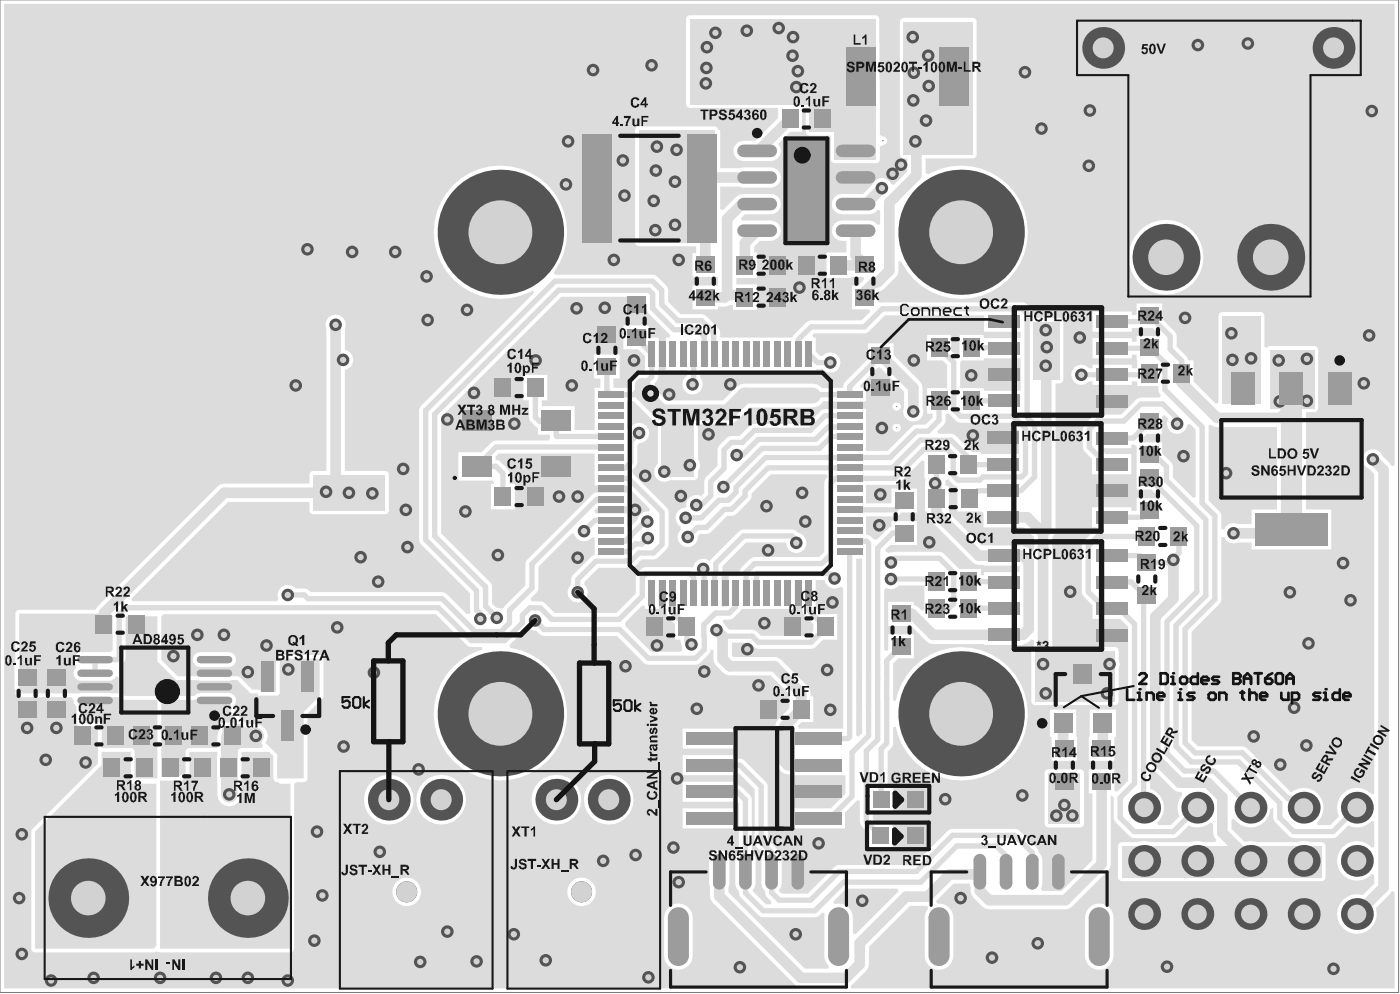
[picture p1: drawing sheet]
<svg xmlns="http://www.w3.org/2000/svg" width="223mm" height="158mm" viewBox="0 0 223 158" stroke-linecap="round" stroke-linejoin="round" font-family="sans-serif">
<path d="M0 0h222.4v157.8h-222.4zM140.4 22.3v.1M142.5 68h.1M142.5 64.6h.1" fill="none" stroke="#787878" stroke-width=".16"/>
<g fill="#d2d2d2">
<circle cx="165.9" cy="105.6" r=".5"/>
<circle cx="166.3" cy="110.2" r=".5"/>
<circle cx="176" cy="110.2" r=".5"/>
<circle cx="176.4" cy="105.6" r=".5"/>
<circle cx="168" cy="129.7" r=".5"/>
<circle cx="170.5" cy="129.7" r=".5"/>
<circle cx="169.2" cy="128" r=".5"/>
<circle cx="91.8" cy="94.2" r=".5"/>
<circle cx="106.4" cy="62.7" r=".5"/>
<circle cx="110.1" cy="61.1" r=".5"/>
<circle cx="141.7" cy="92.1" r=".5"/>
<circle cx="141.7" cy="89.4" r=".5"/>
<circle cx="148.7" cy="76.8" r=".5"/>
<circle cx="186.6" cy="89" r=".5"/>
<circle cx="109.9" cy="102.5" r=".5"/>
<circle cx="104.4" cy="102.6" r=".5"/>
<circle cx="92.9" cy="84.5" r=".5"/>
<circle cx="145.2" cy="65.4" r=".5"/>
<circle cx="140.2" cy="29.9" r=".5"/>
<circle cx="36.5" cy="126.3" r=".5"/>
<circle cx="40.7" cy="117" r=".5"/>
<circle cx="92.5" cy="141.8" r="1.67"/>
<circle cx="64.7" cy="141.8" r="1.67"/>
<circle cx="101.6" cy="68.8" r=".5"/>
<circle cx="76.4" cy="98.4" r=".5"/>
<circle cx="111.8" cy="90.5" r=".5"/>
<circle cx="109.7" cy="74" r=".5"/>
<circle cx="110.7" cy="80.3" r=".5"/>
<circle cx="109" cy="82.3" r=".5"/>
<circle cx="109.4" cy="85.4" r=".5"/>
<circle cx="126.6" cy="86.3" r=".5"/>
<circle cx="122.1" cy="87.5" r=".5"/>
<circle cx="143.3" cy="26.2" r=".5"/>
<circle cx="107.9" cy="41.3" r=".5"/>
<circle cx="101" cy="81.1" r=".5"/>
<circle cx="64.5" cy="81.1" r=".5"/>
<circle cx="64.1" cy="74.6" r=".5"/>
<circle cx="66.6" cy="122.3" r=".5"/>
<circle cx="140.2" cy="68" r=".5"/>
<circle cx="128" cy="82.9" r=".5"/>
<circle cx="140" cy="78.6" r=".5"/>
<circle cx="139.8" cy="83.5" r=".5"/>
<circle cx="132.4" cy="95.8" r=".5"/>
<circle cx="110.8" cy="112.7" r=".5"/>
<circle cx="132" cy="112.9" r=".5"/>
<circle cx="131.5" cy="106.5" r=".5"/>
<circle cx="121.5" cy="99.1" r=".5"/>
<circle cx="103.1" cy="155.4" r=".5"/>
<circle cx="60.4" cy="135.4" r=".5"/>
<circle cx="85.2" cy="57.3" r=".5"/>
<circle cx="74.3" cy="49.3" r=".5"/>
<circle cx="67.8" cy="43.9" r=".5"/>
<circle cx="68" cy="50.9" r=".5"/>
<circle cx="56" cy="40.1" r=".5"/>
<circle cx="62.8" cy="40.1" r=".5"/>
<circle cx="48.9" cy="39.6" r=".5"/>
<circle cx="47" cy="61.3" r=".5"/>
<circle cx="141.9" cy="27.6" r=".5"/>
<circle cx="127.1" cy="45.7" r=".5"/>
<circle cx="94.3" cy="11.1" r=".5"/>
<circle cx="103.6" cy="10.4" r=".5"/>
<circle cx="173.3" cy="17.6" r=".5"/>
<circle cx="218.1" cy="17.7" r=".5"/>
<circle cx="198.4" cy="6.9" r=".5"/>
<circle cx="190.5" cy="7.2" r=".5"/>
<circle cx="163" cy="11.5" r=".5"/>
<circle cx="165.6" cy="20.4" r=".5"/>
<circle cx="173.1" cy="26.4" r=".5"/>
<circle cx="171.7" cy="53.7" r=".5"/>
<circle cx="188.4" cy="50.5" r=".5"/>
<circle cx="188.2" cy="72.5" r=".5"/>
<circle cx="194.9" cy="75.2" r=".5"/>
<circle cx="147.8" cy="86.2" r=".5"/>
<circle cx="154.7" cy="69.2" r=".5"/>
<circle cx="154.4" cy="59.7" r=".5"/>
<circle cx="145.3" cy="57.3" r=".5"/>
<circle cx="121.9" cy="80.5" r=".5"/>
<circle cx="127.5" cy="78.4" r=".5"/>
<circle cx="108.3" cy="78.9" r=".5"/>
<circle cx="112.7" cy="69.1" r=".5"/>
<circle cx="116.1" cy="61.1" r=".5"/>
<circle cx="100.8" cy="57.3" r=".5"/>
<circle cx="96.2" cy="48.9" r=".5"/>
<circle cx="91.7" cy="49" r=".5"/>
<circle cx="90.9" cy="61.3" r=".5"/>
<circle cx="81.8" cy="67.4" r=".5"/>
<circle cx="74" cy="81.3" r=".5"/>
<circle cx="57.3" cy="88.6" r=".5"/>
<circle cx="53.6" cy="99.8" r=".5"/>
<circle cx="59.5" cy="106.9" r=".5"/>
<circle cx="212" cy="154" r=".5"/>
<circle cx="185.6" cy="153.7" r=".5"/>
<circle cx="165" cy="150" r=".5"/>
<circle cx="157.7" cy="152.3" r=".5"/>
<circle cx="126.5" cy="148.5" r=".5"/>
<circle cx="117.6" cy="153.8" r=".5"/>
<circle cx="86.8" cy="152.7" r=".5"/>
<circle cx="81.7" cy="148.5" r=".5"/>
<circle cx="75.8" cy="152.9" r=".5"/>
<circle cx="71.1" cy="148.1" r=".5"/>
<circle cx="66.8" cy="152.9" r=".5"/>
<circle cx="217.7" cy="53.3" r=".5"/>
<circle cx="216.8" cy="60.9" r=".5"/>
<circle cx="213.5" cy="89.5" r=".5"/>
<circle cx="205.1" cy="94.2" r=".5"/>
<circle cx="214.7" cy="95.4" r=".5"/>
<circle cx="205.8" cy="112.5" r=".5"/>
<circle cx="208.1" cy="102.3" r=".5"/>
<circle cx="207.7" cy="118.5" r=".5"/>
<circle cx="203.6" cy="121.6" r=".5"/>
<circle cx="199.3" cy="117.1" r=".5"/>
<circle cx="130.2" cy="134.1" r=".5"/>
<circle cx="150.3" cy="127.1" r=".5"/>
<circle cx="162.6" cy="126.5" r=".5"/>
<circle cx="90" cy="29.3" r=".5"/>
<circle cx="99.3" cy="31.1" r=".5"/>
<circle cx="99" cy="25.5" r=".5"/>
<circle cx="90.3" cy="22.5" r=".5"/>
<circle cx="97.6" cy="41.3" r=".5"/>
<circle cx="145.6" cy="22.5" r=".5"/>
<circle cx="147.2" cy="19.2" r=".5"/>
<circle cx="145.2" cy="16" r=".5"/>
<circle cx="147.7" cy="13.7" r=".5"/>
<circle cx="145.3" cy="11.6" r=".5"/>
<circle cx="147.6" cy="8.9" r=".5"/>
<circle cx="145.1" cy="5.9" r=".5"/>
<circle cx="127" cy="23.7" r=".5"/>
<circle cx="129.7" cy="24.8" r=".5"/>
<circle cx="126.5" cy="26.4" r=".5"/>
<circle cx="129.8" cy="28.7" r=".5"/>
<circle cx="126.6" cy="30.6" r=".5"/>
<circle cx="129.8" cy="32" r=".5"/>
<circle cx="126.7" cy="33.8" r=".5"/>
<circle cx="129.8" cy="35.6" r=".5"/>
<circle cx="126.7" cy="37.3" r=".5"/>
<circle cx="126.6" cy="13.8" r=".5"/>
<circle cx="126.9" cy="11.3" r=".5"/>
<circle cx="126" cy="8.9" r=".5"/>
<circle cx="126.1" cy="5.9" r=".5"/>
<circle cx="123.8" cy="4.5" r=".5"/>
<circle cx="118.7" cy="4.9" r=".5"/>
<circle cx="113.8" cy="5.2" r=".5"/>
<circle cx="112.4" cy="7.5" r=".5"/>
<circle cx="112.3" cy="10.8" r=".5"/>
<circle cx="112.2" cy="13.3" r=".5"/>
<circle cx="54.5" cy="57.2" r=".5"/>
<circle cx="59.2" cy="78.4" r=".5"/>
<circle cx="51.8" cy="78.2" r=".5"/>
<circle cx="101.1" cy="135.9" r=".5"/>
<circle cx="132" cy="57.6" r=".5"/>
<circle cx="85.1" cy="98.7" r=".5"/>
<circle cx="79" cy="98.2" r=".5"/>
<circle cx="107.7" cy="123.8" r=".5"/>
<circle cx="105.6" cy="75" r=".5"/>
<circle cx="55.5" cy="78.4" r=".5"/>
<circle cx="53.4" cy="51.6" r=".5"/>
<circle cx="102.6" cy="75.7" r=".5"/>
<circle cx="99.5" cy="105.9" r=".5"/>
<circle cx="117.1" cy="72.4" r=".5"/>
<circle cx="113.9" cy="100.2" r=".5"/>
<circle cx="104.2" cy="36.6" r=".5"/>
<circle cx="107.3" cy="35.7" r=".5"/>
<circle cx="103.9" cy="31.9" r=".5"/>
<circle cx="107.3" cy="28.9" r=".5"/>
<circle cx="104.3" cy="27.1" r=".5"/>
<circle cx="107.6" cy="23.8" r=".5"/>
<circle cx="104.4" cy="23.3" r=".5"/>
<circle cx="203.5" cy="63.8" r=".5"/>
<circle cx="207.8" cy="63.7" r=".5"/>
<circle cx="207.8" cy="57.1" r=".5"/>
<circle cx="203.3" cy="57.3" r=".5"/>
<circle cx="195.8" cy="53" r=".5"/>
<circle cx="198.9" cy="57" r=".5"/>
<circle cx="196" cy="57.2" r=".5"/>
<circle cx="196.1" cy="84.8" r=".5"/>
<circle cx="171.9" cy="59.6" r=".5"/>
<circle cx="170.2" cy="94.1" r=".5"/>
<circle cx="187.2" cy="67.4" r=".5"/>
<circle cx="112" cy="106.8" r=".5"/>
<circle cx="118.8" cy="103.2" r=".5"/>
<circle cx="115" cy="77.4" r=".5"/>
<circle cx="102.9" cy="82.9" r=".5"/>
<circle cx="103" cy="85.6" r=".5"/>
<circle cx="166.3" cy="58.2" r=".5"/>
<circle cx="166.4" cy="55.2" r=".5"/>
<circle cx="166.3" cy="52.5" r=".5"/>
<circle cx="132.7" cy="92" r=".5"/>
<circle cx="45.8" cy="94.6" r=".5"/>
<circle cx="45.8" cy="106.4" r=".5"/>
<circle cx="218.3" cy="73" r=".5"/>
<circle cx="71.1" cy="66.7" r=".5"/>
<circle cx="75.4" cy="62.5" r=".5"/>
<circle cx="91.8" cy="79" r=".5"/>
<circle cx="88.9" cy="79" r=".5"/>
<circle cx="120.6" cy="109" r=".5"/>
<circle cx="152.7" cy="142.8" r=".5"/>
<circle cx="137.1" cy="143.2" r=".5"/>
<circle cx="107.9" cy="140.3" r=".5"/>
<circle cx="95.9" cy="136.9" r=".5"/>
<circle cx="107.1" cy="134.8" r=".5"/>
<circle cx="64.8" cy="87" r=".5"/>
<circle cx="60.1" cy="92.5" r=".5"/>
<circle cx="91.8" cy="88.7" r=".5"/>
<circle cx="79.2" cy="88.3" r=".5"/>
<circle cx="4.3" cy="115.7" r=".5"/>
<circle cx="9" cy="115.7" r=".5"/>
<circle cx="13.6" cy="121.2" r=".5"/>
<circle cx="39.4" cy="106.9" r=".5"/>
<circle cx="42.4" cy="102.6" r=".5"/>
<circle cx="35.6" cy="100.9" r=".5"/>
<circle cx="31.4" cy="100.9" r=".5"/>
<circle cx="27.6" cy="104.3" r=".5"/>
<circle cx="7.3" cy="120.8" r=".5"/>
<circle cx="25.5" cy="155.5" r=".5"/>
<circle cx="39.4" cy="155.5" r=".5"/>
<circle cx="51.3" cy="142.4" r=".5"/>
<circle cx="3" cy="142.8" r=".5"/>
<circle cx="54.6" cy="118.7" r=".5"/>
<circle cx="50.4" cy="132.2" r=".5"/>
<circle cx="14.9" cy="155.5" r=".5"/>
<circle cx="34.3" cy="155.5" r=".5"/>
<circle cx="45.8" cy="155.9" r=".5"/>
<circle cx="50" cy="149.6" r=".5"/>
<circle cx="3.5" cy="132.6" r=".5"/>
<circle cx="3.5" cy="151.7" r=".5"/>
<circle cx="8.1" cy="155.9" r=".5"/>
</g>
<g fill="#dcdcdc">
<path d="M136.1 88.8h1v27.8l-.5 .5-.5-.2z"/>
<path d="M150.3 76.5l.3-.3h.2a2.47 2.47 0 0 0 1.4 1.2v3.9h3.8l.4 .2v2.4h6.2l.4 .1 1.4 1.4v2.1l-.4 .1-.8-.6-.5-.1v-.2h-6.6l-5.1-5-.1-.4v-4h-.5z"/>
<path d="M152.9 57.3h3.5l.1-.3h5.8v5.1h-5.8l-.1-.4h-3.7v-4.1z"/>
<path d="M182.9 122.4l.4-.2 3.2 3.3 .5 .3 .8 .1 .2 .4a3 3 0 0 0-.4 3.5l-1.5 1.4h-2l-.1-.4a3.1 3.1 0 0 0-1.1-5.4z"/>
<path d="M192.1 67.8l.4-.3 .4 .3 .6 .1h9.5v13.1h-4v2.3h-2.2a1.6 1.6 0 0 0-2.2 .9l-.4-.1-.1-2.5-1.9-2z"/>
<path d="M25.6 111.3h5.3l1-.5h4.4a.66 .66 0 0 1 .6 .4 .66 .66 0 0 1-.2 .7v1.3l.2 .4 .4 .5v.8h-2.5v1.5l-.2 .8v1.7h-4.5a.6 .6 0 0 0-.6 .6v3.7h-.7l-.3 .3h-2.9z"/>
<path d="M104.7 92.2h1.2v4.6l.1 1 1.3 1.4v2.5h.9l.3 1.5-.2 .4h-4.8l-4.1-4.1v-.5l2.8-2.8 .3 .2v.4h2.2z"/>
<path d="M132.5 143.4l2.1-2.1h8.1l.2 .4-6.9 6.8-.4-.1v-2.5a2.27 2.27 0 0 0-2.9-2.2z"/>
<path d="M184.8 66.2l.4-.2 .6 .6a1.6 1.6 0 0 0 .9 2.3 1.6 1.6 0 0 0 2-1.3l.5-.2 .9 .9v10.7l-.4 .2-3.2-3.3-.1-2.1-1.6-1.7v-1.8h-3.3l-.1-.4 .9-.9h2.5z"/>
<path d="M3 97.6h14.5l.4 .4v5.4l-.4 .3h-4.6a1.19 1.19 0 0 0-1.1 .7 1.19 1.19 0 0 0 .3 1.4v.4a1.19 1.19 0 0 0-.3 1.3 1.19 1.19 0 0 0 1.1 .7h4.5h.4l.4-.3 .2-.3h.5v2.6h-15.9z"/>
<path d="M137.7 77.1l5-.1 3.9-3.8 .4 .2v2.5l.2 .4-.1 .5v4.5h.3l.1 .9 .4 .5 6.7 6.7 .5 .3 1.4 .1v.1h5.6v1.1h-5.6v.4h-.5v-.9h-3.5l-2.7-2.7-7.5-.1-1.1 .2-.4-.2-.1-.3 .7-.6 .3-.1h4.1v-3.9h-4.1v1l-.5 .2-1.8 1.8-.5-.1a1.59 1.59 0 0 0-1.2-.7v-2.9h4.6l.4-.1 .6-.5h2.5v-3.8h-4.1v2.3h-4z"/>
<path d="M35.4 115.5h1.9l.2-.1 .3-.2 .5-.1 .7 .6h1.6a1.37 1.37 0 0 1 1.2 .8 1.37 1.37 0 0 1-.2 1.5l.2 .5-.2 .4h-3.2a.6 .6 0 0 0-.6 .6l-.1 6.7a1.29 1.29 0 0 1-1.2 1.4 1.29 1.29 0 0 1-1.3-1.4v-6.7l-.1-.3z"/>
<path d="M12.8 110.8h6.3l.3 .4 .4 .1h5.2v12.5h-3.6v-4.3a.6 .6 0 0 0-.6-.6h-4.6v-4h-3.4z"/>
<path d="M16.2 119.5h4.6v5.1h4.1v25.8l-.5 .4h-18.8v-18.6l10.6-10.5z"/>
<path d="M25.5 124.1h3.5v-.3h1.1v-4.3h4.5v6.8a1.9 1.9 0 0 0 1.9 1.9 1.9 1.9 0 0 0 1.8-1.9l.1-6.8h4.4l.7 .7v3.6a.63 .63 0 0 0 .7 .6l.3 .2h1.7v26.2h-20.7z"/>
<path d="M20 98.1l.1-.1h4.9v7.2l3 2.9h3.4l.5 .1h4.4l1.4-.1 2.1 2.1h1.2v.4h3.2l.3-.4v-5l.4-.5h5.9v6l-2.5 2.5v10.6h-4.2v-3.8l-1.9-1.9a1.86 1.86 0 0 0 .2-2 1.86 1.86 0 0 0-1.7-1h-1.5l-1.9-1.9v-1.1a1.2 1.2 0 0 0-1-1.9h-4.4l-.5 .1-.5 .4h-11.1l-.3-.5v-2.6l-.2-.4-.4-.2v-1.1a1.65 1.65 0 0 0 1.1-1.3z"/>
<path d="M150.3 65.8h.6l1.1 1.1 .7 .3h8l1.3 1.4v3.6h-6v-.3h-1.5l-2.9-2.9h-2.4l-.2-.4 1.3-1.4z"/>
<path d="M116.4 102.2h2.8l.6 .7 .8 .3h8.4l.7-.3 1.2-1.2h2.2v-4.1h-2.4l-1-.9v-4.5h1.4a1.56 1.56 0 0 0 2.5 1.1l.5 .2v22.3h-7.1l-.2-.4 .7-.6h1.8v-4.1h-.4l-.1-1.1-.4-.4-4.2-4.3-.5-.3-.6-.1h-6.5l-.2-.3z"/>
<path d="M115 98.5h1a3 3 0 0 0 1.9-1.6l8.5-.1v-4.6h1.1v4.6l.2 .7 1.6 1.7v1.1l-.8 .8h-7.5l-.7-.7-.7-.3h-3.7l-1-1.2z"/>
<path d="M138.2 150.6l6.5-6.6h2.7l.2 .4-.5 .9-.1 .6v6a2.28 2.28 0 0 0 2.3 2.3 2.28 2.28 0 0 0 2.3-2.3v-6a2.25 2.25 0 0 0-2.6-2.2l-.2-.4 2.8-2.8h2.6l.1 .6a2.57 2.57 0 0 0 .5 1.6l1.4 1.5 .5 .3 .6 .1h12.1l.6-.1 .4-.3 5.8-5.8 .3-.5 .1-.5v-10.9l.5 .3 .1 3.6 2.7 2.8h7.1l2-2a3 3 0 0 0 3.5-.4l.4 .2v1.4l.1 .6 .4 .5-.2 .4h-1.8a2.82 2.82 0 0 0-2 0h-6.5a2.82 2.82 0 0 0-2 0h-2.5a.6 .6 0 0 0-.6 .6v5a.6 .6 0 0 0 .6 .6h31.8a.6 .6 0 0 0 .6-.6v-5a.6 .6 0 0 0-.6-.6h-1.9a2.82 2.82 0 0 0-2 0h-6.5a2.85 2.85 0 0 0-1.9 0l-2.1-2.1v-1.5l.4-.1a3.1 3.1 0 0 0 3.4 1.3 3.1 3.1 0 0 0 2.4-2.8l.5-.2v1.5l.3 .7 2.5 2.5h7l2.1-2a3.1 3.1 0 0 0 3.7-.7l.4 .2v3.9l-.4 .2a3.1 3.1 0 0 0-4.5-.2 3.1 3.1 0 0 0 0 4.5 3.1 3.1 0 0 0 4.5-.1l.4 .1v1.4l-1.8 1.8a3.1 3.1 0 0 0-4.1 2.7 3.1 3.1 0 0 0 3.5 3.5 3.1 3.1 0 0 0 2.7-4.1l2.2-2.3 .3-.4 .4 .2v15.3h-86.3l-.2-.5 2.5-2.4 .3-.4 .2-.6zM173.2 144.3l-.6 1-.1 .6v6a2.28 2.28 0 0 0 2.3 2.3 2.28 2.28 0 0 0 2.3-2.3v-6a2.28 2.28 0 0 0-1.4-2.1 2.28 2.28 0 0 0-2.5 .5z"/>
<path d="M70.1 66.3l19.2-19.1h13.4l.1 2.2 3.8 3.8-.1 .5h-.6v5.1h3.4v1a1.61 1.61 0 0 0-.5 2.3 1.61 1.61 0 0 0 2.3 .3 1.61 1.61 0 0 0 .2-2.3v-1.3h18.4l.2-.1h.9l.1 .1a1.62 1.62 0 0 0 2.3 0 1.62 1.62 0 0 0-.1-2.3 1.62 1.62 0 0 0-2.3 .1h-.4l-.7-.7v-2.2h-.3l-.2-.4 .2-.3 8.4-.1 2.9-2.8h15.8v2.6h5.8v1.1h-5.8l-.1-.6h-3.8v3.3l-.4 .2-1-1v-2.5h-3.8v4.1h2.5l.7 .7v3.7h-3.2v4.1h.9v.6l-1.1 1.1h-1.5l-.7 .3-3.9 3.9h-3.4v-6.7h-5.2l-1.7 .1-2.4 2.3h-8.4l-.8 .3-1.6 1.6h-1.3a3.4 3.4 0 0 0-2.1 1.8l-.1 3-2 2.1-.1 2.2-.5 .5-.2-.1a1.59 1.59 0 0 0-2.2 1.8l-.1 .1-.6 .1a1.6 1.6 0 0 0-1 1.4 1.6 1.6 0 0 0 .8 1.5v.5a1.61 1.61 0 0 0 .6 2.7 1.61 1.61 0 0 0 2.2-1.7l.3-.3 1.4-.1 2.9-2.8 1.1-.1 .4-.2 2.1-2.1 .2-.3 .1-.8 3.1-3.1h8.9l.1 .4-.5 .6v.4v11l-.9 .8-10.6 .1-1.7 1.5-.2 .4-.1 1h-1.7v4.5l-.4 .3h-.8v-4.6l.2-.5v-1.2l3.8-3.9 6.3 .1a1.6 1.6 0 0 0 1.5 1.6 1.6 1.6 0 0 0 1.7-1.3 1.6 1.6 0 0 0-1.3-1.8l-.6-.5-.4-.1-8.1 .1-4.9 4.9a1.59 1.59 0 0 0-2.7 1h-7.9a2.24 2.24 0 0 0-1.2 1.6v2.6l-3.1 3.1h-9.8l-1.9-1.8-1.8-.1-.1-.4 .9-1 .3-.7v-3.4l5.3-5.3 .4 .1a1.58 1.58 0 0 0 1.3 1.1 1.58 1.58 0 0 0 1.5-.6l.5 .1v2.7l-.6 .3-2.9 2.9-.2 .3-.1 1.3h-.1a1.62 1.62 0 0 0 0 2.3 1.62 1.62 0 0 0 2.3 0 1.62 1.62 0 0 0-.1-2.3v-.4l2.3-2.3h4.4l1.2-.2 1.2-1.1 2.3-.1 1.9-2v-5.9l-5.6-5.7-.1-.5 .8-.9v-.4v-2.7l.3-.3 .6-.2a1.62 1.62 0 0 0 .6-2.6 1.62 1.62 0 0 0-2.6 .5l-.5-.1v-4.3h1.1l3.1 3.1 .7 .5v6.4l-.1 .1a1.6 1.6 0 0 0-.2 2.1 1.6 1.6 0 0 0 2.2 .3h4.1l.3-.3 .1-1.1a1.48 1.48 0 0 0 0-1.9v-5.5h4.7l.8-.2 .6-.4 2.1-2.1h10l.8-.2 .6-.4 .3-.4h6.8v-2.1h-.8l-.1-.4 2.8-2.9h.3l3.8 3.9v2.5a1.62 1.62 0 0 0 1.5 2.2 1.62 1.62 0 0 0 1.5-2.2v-3.1l-.1-.6-.3-.5-4.2-4.1v-1.9h-4.1v2.5l-3.6 3.6-.3 .4v.6h-3.4l-.7-.6-.8-.1h-10.8l-.7 .1-.6 .4-2.1 2.2h-9l-1.9-1.9-.1-.8 .6-.7 .1-.4v-6.2h-1.5v-2h-4.1v3.8h2.3l1.1 1.1v2.2l-.1 .4-.2 .2a1.95 1.95 0 0 0-1.9 2.3h-2.8v-1.5h1v-3.8h-4v3.8h1v1.5h-.9v6.7h-3.2v-3.8h-5.2v-.9h.8v-4.1h-3.8v4.1h.9l.1 3a3 3 0 0 0 1.3 1.3v1.1h1.9a.77 .77 0 0 1-.2 .9h-8.3l-.7 .3-1.6 1.6h-3.7v4.5h5.4l.3 .4-.5 .1v4.1h3.8v-4.1h-.9l-.1-2a3.3 3.3 0 0 0-2.1-1.8v-.5l.5-.5h15.3v5.1h5l3.8 3.8-.2 .4-.3-.1a1.55 1.55 0 0 0-1.5 1.3l-1.3 1.3-.4-.2v-2.1h-5l-.2-.4 .7-.7h4.5v-2.2h-5.1v.1l-.5 .3-10.3 10.3-.3 .7v3.4l-3.4 3.6-.3 .1-.9-.2-.7-.6v-2.7l-.3-.7-7.8-7.8zM142.1 64.1a.69 .69 0 0 0-.1 .8 .69 .69 0 0 0 .6 .4 .71 .71 0 0 0 .7-.7l-.2-.5-.8-.1zM142.1 67.5a.69 .69 0 0 0-.1 .8 .69 .69 0 0 0 .6 .4 .71 .71 0 0 0 .7-.7l-.2-.5-.8-.1z"/>
<path d="M.6 .6h221.1v73.4l-.4 .1-.3-.4-1.2-1.2a1.61 1.61 0 0 0-2.7-.6 1.61 1.61 0 0 0 .6 2.6l.8 .8v50.9l-.4 .1a3.1 3.1 0 0 0-4.1-.5 3.1 3.1 0 0 0-1.1 4l-1.4 1.4h-2l-.1-.4a3.1 3.1 0 0 0 .3-4.4 3.1 3.1 0 0 0-4.3-.5h-.2l-7.3-7.1-7.4-.1-1-1v-17.2l4.6-4.8 .1-10.3h.4a1.6 1.6 0 0 0 2.2 .9h2.2v1.1h12.7v-6.4h-4.1v-15.5h1.4a.6 .6 0 0 0 .6-.6v-9.3a.6 .6 0 0 0-.6-.6h-7l-.5 .3-.5-.1v-5a.6 .6 0 0 0-.6-.6h-6a.6 .6 0 0 0-.7 .6v13.8l-.3 .2-3.6-3.6v-3.3h-.9l-.3-.7-1.5-1.5-.1-2-2.2-2.4v-2.4h-4.1v1.8h-.7v-.6h-6.3v3.2h6.3v-.5h3.3l.9 .8-.2 .4h-3.3v.9h-.7v-.5h-6.3v3.2h6.3v-.6h.7l.1 2.2h-.8v-.6h-6.3v.6h-.5a1.61 1.61 0 0 0-2.4-.2 1.61 1.61 0 0 0 0 2.4 1.61 1.61 0 0 0 2.4-.2h.5v.6h6.3v-.6h.8v.8h3.4a1.39 1.39 0 0 0 .4 1.4l-.2 .4-3.4 .1-2.7 2.6h-3.8a3.5 3.5 0 0 0-2.2 1.9l-.1 3.3 .3 .7 1.1 1.2v2.4h6.3v-3.2h-4.1l-.6-.5 .2-.4h4.5v-.6h.4l.4 .3v6.9h2.4l1 .9-.2 .4h-3.2v2h-.8v-.6h-6.3v3.3h.8v.4l-.6 .3-1.5 1.5-.3 .7v7.3l.3 .7 1.4 1.4v2.2h4.4l1.3 1.3v24.4l-1.8 1.8-.4-.2v-3.4h-4.1v3.8h.6v10.7l-4.9 4.9h-3.1l-.2-.5 .2-.8v-3.6l-.1-.6-.4-.7-.3-.7-2.8-2.7-.7-.3h-9.9l-.8 .3-5.4 5.4-12.3 .1-4.6 4.5h-4.1l-.5-.5 .4-.5 .1-.7v-3.6l-.1-.6-.5-.6-.3-.7-1.3-1.4v-8.5l-.3-.7-3.4-3.4-.4-.2-1-.1v-.5h-8.5v3.1h8.5v-.1l.5-.2 2.5 2.6v8.4l.3 .7 1.1 1.2-.2 .4-.1 .6v3.6l.1 .7a1.34 1.34 0 0 1 .5 1.2l1 1.1-.2 .4h-.7l-2.1-2.1 .3-.6 .1-.7v-3.6l-.1-.6-.4-.6v-8.4l-.3-.7-1.3-1.3-.4-.3-.6-.1v-.5h-8.5v3.2h8.5l.5 .2v7.9l-.5 .6-.1 .6v3.6l.1 .7 .5 .6 .1 .7 3.4 3.4 8.6 .1 .4-.1 .8-.7 .4 .2-.1 .6v6a2.19 2.19 0 0 0 .7 1.7l-.1 .4h-3.7l-12.2-12.1v-.8l.2-.7v-3.6a1.62 1.62 0 0 0-1.6-1.6 1.62 1.62 0 0 0-1.7 1.6v3.6l.2 .7a3.5 3.5 0 0 0 .4 2.4l13.4 13.2-.2 .5h-125.9zM109.3 2.6l-.2 .4v13.6a.6 .6 0 0 0 .6 .6h14v1.5l-3.6 3.7h-1.9a1.62 1.62 0 0 0-1.6 1.6 1.62 1.62 0 0 0 1.6 1.6h4.4a1.61 1.61 0 0 0 1.4-1 1.61 1.61 0 0 0-.3-1.7l2-2h1.8v-3.7h.6v3.7a.6 .6 0 0 0 .6 .7h3.4v3.7a.6 .6 0 0 0 .6 .6h6.6a.6 .6 0 0 0 .6-.6v-2l1-.4 .2-.5a.69 .69 0 0 0-.8-.7l-.4-.3-.1-18.4a.6 .6 0 0 0-.6-.6h-29.5zM2.6 97.1l-.2 .5v8.2h-.1v3.8h.1l.1 .9 .3 .3h.2h8.3l.4 .5 .1 .5 .4 .5v2.6a.6 .6 0 0 0 .6 .6h2.7v3.4l.1 .3-.1 .3v1.9l-10.5 10.6v18.8a.6 .6 0 0 0 .6 .6h18.8l.5-.1 .6 .1h20.7a.6 .6 0 0 0 .6-.6v-26.2l.4-.2 1.3-.1 .3-.3 .1-10.5 2.5-2.6v-6.2a.6 .6 0 0 0-.6-.6l-6.1 .1a1.46 1.46 0 0 0-.8 1v4.8h-2.3l-.4-.3-1.1-.1-2-1.9-.4-.2-1.4 .1-8.1-.1-2.6-2.6v-6.8l.4-.4h43.3l4.9 4.9 .7 .3h1.8v.4l-.4 .1a10.6 10.6 0 0 0-5 16.8 10.6 10.6 0 0 0 17.5-1.5 10.6 10.6 0 0 0-7.7-15.7l-.1-.4 2.6-2.6 .3-.2 .6 .4 .7 .1 .6 .5 .7 .3h11.6l4.3 4.3 .7 .3 7.9-.1 1.7-1.6 .3-.7h.4v1.5a3.5 3.5 0 0 0 2.6 2.6h6.5l3.1 3.1-.1 .2v1.9l-1.8 1.8-.3 .5-.1 .5v5.8a2.32 2.32 0 0 0 2.6 1.9v.1h8.5v.4v2.6l-2.3 2.3h-6.2v3.2h8.5v-2.5l1.9-2 .4 .1 .1 3.7 1.3 1.4v2.4h3.8v-3.8h-2.3l-.8-.8v-1.2h3.2v-3.9h-.9v-5.6l.8-.9 .1-3h.4l.3 1.2a10.6 10.6 0 0 0 16.6 5.1 10.6 10.6 0 0 0-.9-17.4 10.6 10.6 0 0 0-16 6.9h-.4v-5.9l.8-.8h2.5v-3.8h-4.1v2.4l-.2 .2-.4-.1v-9.7l.4-.1a1.55 1.55 0 0 0 1.9-.5h4.1v3.9l-.4 .1-.6-.5-.7-.4v-.5h-4.1v3.8h3.6l2.5 2.5 .5 .3 .5 .1h8.2v.1h6.2v-.1l.5-.1 .8-.6 .4 .1v1.1l-.2 .2-.2 .4v8l.2 .4 .4 .2h12.7a.6 .6 0 0 0 .6-.6v-5.2l.1-.7-.1-.7v-1.4a.6 .6 0 0 0-.6-.6h-10v-17.5l.4-.6 .1-.5v-23.3l.9-.1 .2-.1 .2-.4v-9.3a.6 .6 0 0 0-.6-.6h-4.2v-.6a2.4 2.4 0 0 0-1.8-1.8h-22.5l-.3-.1-.2-.1v-1.5l1.1-.5 1.8-1.8 .4-.5 .1-.6v-1.4l.4-.1 .1 .2a10.6 10.6 0 0 0 14.4 4.6 10.6 10.6 0 0 0 4.3-14.4 10.6 10.6 0 0 0-14.5-4.2l-.4-.2v-2.3h7.5l.2-.1 .3-.3 .1-21.4a.6 .6 0 0 0-.6-.6h-11l-.2 .1-.4 .3v21.4a.6 .6 0 0 0 .6 .6h.5v2.1l-2.1 2.1-.4-.2-.3-.4a1.61 1.61 0 0 0-2.7 .5l-1.5 1.5h-3.3a1.62 1.62 0 0 0-1.6 1.6 1.62 1.62 0 0 0 1.6 1.7h4.3l.6-.2 .7-.5 .4 .1v2.1l-.4 .2-.7-.6-.6-.1h-4.3l-.6 .1a1.62 1.62 0 0 0-1 1.8 1.62 1.62 0 0 0 1.6 1.3h.7v1.8h-3.2v4.1h3.8l.3-.2h1.8l.1 .4-.9 1h-1v3.8h2.7l.1 .4-1.3 1.3-8.4 .1-2.4 2.3-.2 .4h-11.5l-.1-1.2-.2-.3-2.2-2.2h-3.8l-2-2v-2.3l-2-1.9-15.9-.1-.3-.4 .1-.1a10.6 10.6 0 0 0-5.8-16.6 10.6 10.6 0 0 0-13.2 11.6 10.6 10.6 0 0 0 15.6 8l.3 .3-18.1 18-.3 .8 .1 20.9 8 8.1v3.3l-.5 .1-3.2-3.2-.7-.3h-20.9l-.6-.6h-1.8a1.6 1.6 0 0 0-2.1-.4 1.6 1.6 0 0 0-.7 2l-.1 .4h-23.1l-.1-.4 15.4-15.4h12.9l.1 1.6 .3 .3 .2 .1h11.4a.6 .6 0 0 0 .6-.6v-5.7l-.1-.4-.5-.2h-6.4v-16.1l.4-.1a1.6 1.6 0 0 0 1-1.6 1.6 1.6 0 0 0-1.4-1.4l.1-3.4a1.62 1.62 0 0 0-1.6-2.3 1.62 1.62 0 0 0-1.4 2.3v22.6h-2.1a.6 .6 0 0 0-.6 .6v1.4h-13.5l-.6 .1-.5 .3-19.1 19.1-.3 .6h-12.2zM101.1 20.3l-.1 .4v17.8a.6 .6 0 0 0 .6 .6l9.1 .1v1h-.6v3.8h4v1.4h-4v3.8h4.1v-.4h1l.6-.2 .3-.2 .4 .2v.7h3.8v-4.1h-3.2v-1h3.2v-4.1h-.4v-.9l.9-.9h1.8a1.62 1.62 0 0 0 1.6-1.6 1.62 1.62 0 0 0-1.6-1.6h-4.6l-.2-.4 .6-.6h4.2a1.62 1.62 0 0 0 1.6-1.7 1.62 1.62 0 0 0-1.6-1.6h-4.4l-.6 .2-.7 .4-2 2-.4-.2v-3.5h3.1l.6 .1h4.4a1.62 1.62 0 0 0 1.6-1.6 1.62 1.62 0 0 0-1.6-1.6h-4.4l-.6 .2h-3.1v-6.1h-.3a.59 .59 0 0 0-.6-.6h-12zM179.5 40.9a5.9 5.9 0 0 0 11.8 0 5.9 5.9 0 0 0-11.8 0zM31 104a1.2 1.2 0 0 0-.3 1.3 1.2 1.2 0 0 0 1.2 .8h4.4a1.2 1.2 0 0 0 1.2-1.2 1.2 1.2 0 0 0-1.2-1.2h-4.4l-.5 .1zM108.5 115.8v3.2h8.5v-3.2zM166.9 112.8v4.4h.3v3.8h4.1l-.2-8.2zM173.3 112.8l-.2 8.2h4.1v-3.8h.2v-4.4zM92.8 127.2a4 4 0 0 0 7.9 0 4 4 0 0 0-7.9 0zM84.5 127.2a4 4 0 0 0 7.9 0 4 4 0 0 0-7.9 0zM66.2 127.2a4 4 0 0 0 7.9 0 4 4 0 0 0-7.9 0zM57.9 127.2a4 4 0 0 0 7.9 0 4 4 0 0 0-7.9 0zM166.3 122.5l-.2 .4v8.1a.6 .6 0 0 0 .6 .6h5.1a.6 .6 0 0 0 .6-.6v-8.1a.6 .6 0 0 0-.6-.6h-5.1zM108.5 128.5v3.2h8.5v-3.2zM90.2 141.8a2.28 2.28 0 0 0 4.5 0 2.28 2.28 0 0 0-4.5 0zM62.4 141.8a2.28 2.28 0 0 0 4.5 0 2.28 2.28 0 0 0-4.5 0zM106.3 144.3l-.4 .5-.3 1.1v6a2.28 2.28 0 0 0 2.3 2.3 2.28 2.28 0 0 0 2.2-2.3v-6a2.28 2.28 0 0 0-1.4-2.1 2.28 2.28 0 0 0-2.4 .5z"/>
</g>
<g fill="none" stroke="#dcdcdc" stroke-width=".84">
<path d="M96.5 58.3v3.8l.6 .7M88.4 66.8v2.5l.2 .1M94.9 79.4h2.2M45.8 94.6h2.6l.6 .6M75.8 93.9v3.1M77.2 93.3v3.1M81 99.1l-1.3 1.3M83.1 99l-2.8 2.9M84.6 93.5l-3.6 3.6M91.8 92.1v2.1M94.6 82.7h2.5M101.6 87.9l-1.2 1.3"/>
<path d="M102.1 91.8v3M105.3 98.4l-1.2 1.3 1.7 1.7v1.1l-.6-.6-.8 .7M15.1 104.9v2.1"/>
</g>
<circle cx="100.2" cy="85.3" r=".42" fill="#dcdcdc"/>
<g fill="none" stroke="#dcdcdc" stroke-width=".84">
<path d="M101.2 53.6v.2l2.4 2.5M102 51.3h1.2l2.1 2.1v2.9M103.2 46.1l.6 .6v2.3M103.6 59.9l-2.8 2.9M103.8 44.7l1.4 1.4v2.3M107.2 52.4h3.8l1 1v2.9M107.8 51h3.8M113.5 52.9v3.4h.1M110.3 60.9l-.2 .2M115.1 71.5v3M117 78.3l-1.2 1.2h-1.5M117.1 72.4h1"/>
<path d="M118.5 78v.9l-2.1 2.1h-1.2M103 85.6l-.9 .9h-1.1M103.3 82.6l-.4 .3-.2-.2M105.3 86.6l-1.4 1.3h-2.3M109.2 99.7v2.2l.6 .6h.1M110.3 91.8v2.4M110.7 80.3h.8M110.9 82.3h.1M111.5 82.3h-2.5M111.9 99.3l.1 4M113.8 91.3l-.2 .2v2.7M117 94.2v2.3"/>
<path d="M118.2 85.2l-4.4 4.4M120.3 91.3v2.9M117.2 125.9l1.3 1.3M118.5 138.6v3.4M121 133.9l1.7 1.7M122.7 139v2.9l1.2 1.2M130.1 130.1h1.9"/>
</g>
<path d="M118 32.4l-2.4 2.4M118.4 38.6v3.6M118.4 47.2l-.3-.3h-2.5l-.4 .4M113.9 100.2l1 1M122.3 112.8h-.1M114.4 139v3.5M124.8 121.2l.5 .5" fill="none" stroke="#dcdcdc" stroke-width="1.7"/>
<circle cx="130.1" cy="117.4" r=".42" fill="#dcdcdc"/>
<g fill="none" stroke="#dcdcdc" stroke-width=".84">
<path d="M130 57.6h2M154.5 55.3h5l.1 .1M182.7 59.3l-.2 .3M182.9 55.3l-.2 .1M183.7 51.1l2.4 2.4v2M185.2 57.7v4.3M129.4 62.8l-.2 .1M131.2 66.1l-2.3 2.3M131.7 67.9l-2 2M132.8 76.1l-.7 .7M135.1 67.7l-.1 .2M135.1 64.4h4"/>
<path d="M135.1 61.5v1.3M143.8 79.6l-1.5 1.5M148.9 73.9v2.9M149.3 66.8l-1.7 1.8M150.6 71.4l1 1v3.2l.7 .7M151.6 65.1l1.1 1.1M154.1 72.8v1.1h5.3l.1-.1M155.3 78.1h.1M156.3 75.8l-.5 .5M159.5 78h-4.1l-1.3 1.3M161.1 66.2l2 1.9M163.1 75.2l-.6 .6"/>
<path d="M163.3 66.4l1.2 1.1M174.5 66.9h4.2M175.9 73.8h.9M176.8 69.7h3.4M181.4 64.2h3.5M182.8 76v.1M182.8 72.2h.7l2 2v2.2M20 96.6l-1.1 1.1v6.9M128.6 94.2v2.9M131.2 99.7v-1l-.5 .5v1.2l-1.7 1.7M132.1 88.2l-1.4 1.4M135.1 86.1h2.7l.3 .3"/>
<path d="M142 84.7h1.8M142.3 88.8l-.6 .6M148.5 92.1l.4 .4M151.6 96l-.7 .7h-2M154.1 96.7h5.4l.1 .1M154.1 92.5h5.4l.1 .1M175.7 96.8h2.3M179.8 92.5l-3 .1M181.2 88.3l1.1 1.2h3.6M182.8 81.1l-1.2 1.2M191.1 80l2.1 2M135.1 117.1l-.3 .3"/>
<path d="M138.1 112.2h.1M138.1 112.2v4.8M138.1 107.4h.1M139.5 111.6h.1M139.6 108h-.1M141 105v3.6M141 108.6h.1M161.4 132.8l2.7 2.8M164.1 138.6v.4M178.1 126.8v3.2M181.8 126.2l1.2 1.2-1.1 1M188.3 122.6h4.7"/>
<path d="M203.5 127.7v2.3M204.8 127h1.1"/>
</g>
<g fill="none" stroke="#dcdcdc" stroke-width="1.7">
<path d="M136 32.4h1.7M136 40.7l1.5 1.5M139 44.9l-1.5 1.5v.9M171.2 78.3l-1 .9M205.3 64.7l-1.7 1.7M218.3 73l1.7 1.7M16.5 97.5v1.7M162.6 88.3l1 1M163.6 100l-1 .9M169 118.9l.2 .2M175.4 118.9l-.2 .2M155.8 139v2.7l1.5 1.4"/>
<path d="M136.7 153.3l-2.2 2.2"/>
</g>
<path d="M36.7 117l-.2 .2" fill="none" stroke="#dcdcdc" stroke-width="2.5"/>
<circle cx="36.7" cy="117" r="1.27" fill="#dcdcdc"/>
<path d="M145.6 22.5l.1 .1v5.3l-4.3 4.3M53.4 76.2l2.1 2.2M145.2 61.7v3.7M148.9 76.8v4.8M143.3 97.6h1.7M114.9 101.2v3.6l1.1 1.1M127.4 110.2v2.6M122.2 123.2l.9 1M123.1 124.2l1.7 1.7M123.1 124.2h.1M155.8 138.6v.4M136.7 150v3.3" fill="none" stroke="#dcdcdc" stroke-width="1.7"/>
<g fill="none" stroke="#dcdcdc" stroke-width=".84">
<path d="M101.2 48.5v2l.8 .8M103.6 56.3v3.6M105.3 56.3v2.7M110.3 56.3v4.6M128.6 56.3l1.4 1.3M149.3 55.3l2.3 2.3v7.5M80 75.3v3.7M85.1 61.6v4.7M99.9 76.1l5.4 5.3v5.2M101.6 68.8l-1.3 1.4v3.3M117 77.5v.8M118 70.4l-1.7-.1-1.2 1.2"/>
<path d="M132.1 76.8v11.4M132.2 69.4l-1.9 1.9M145.7 68.6l-4.2 4.1M146.3 70l-4.4 4.4M154.5 63.7h5.1M75.8 97l.6 .6v.8M81 97.1v2M84.2 96.6l-1.1 1.2v1.2M84.6 89.7v3.8M102.7 91.2l-.6 .6M102.7 82.7l-2.5 2.6M107 97.4l2.2 2.3"/>
<path d="M109.7 91.2l.6 .6M111.8 90.5l.2 .1M112.3 83.9h-1.4l-1.5 1.5M113.8 89.6v1.7M117 96.5l-1 1h-2.2M120.4 91.2l-.1 .1M128.6 97.1l2.1 2.1M131.9 91.2l.8 .8M149.4 88.8l2.2 2.3M112 103.3l-1.4 1.4M138.1 107.4v4.8M138.1 117l-2.6 2.6"/>
<path d="M139.5 108v3.6M139.6 111.6v6l-1.8 1.8M141 108.6v9.6M141 111h.1M143.3 102.8l-2.3 2.2M118.5 127.2v11.4M121 125v8.9M122.7 135.6v3.4"/>
</g>
<path d="M102.2 61.3v1.3M118.4 62.9l-2.7 2.7" fill="none" stroke="#dcdcdc" stroke-width="2.5"/>
<circle cx="159.6" cy="63.7" r=".42" fill="#dcdcdc"/>
<path d="M162.5 49.1l.8 .8v16.5M182.8 50.2l.9 .9M182.9 55.3l2.3 2.4M187.9 57.4v1.9M163.1 68.1v7.1M164.5 75.8l-2.2 2.2M173.2 68.2v2.9M191.1 67.9v12.1M185.6 98.8v21M193.2 95.3l-4.8 4.7v18.1l1.6 1.6M164.1 135.6v3M203.5 130l2.2 2.2" fill="none" stroke="#dcdcdc" stroke-width=".84"/>
<path d="M171.4 78l-.2 .3M172.4 63.8l-1.2 1.2M163.3 82.3l2.6 2.5M170.2 98.4l2.7 2.6M169 115v3.9M175.4 115v3.9M175.2 124.2v13.2" fill="none" stroke="#dcdcdc" stroke-width="1.7"/>
<circle cx="205.3" cy="84.2" r="1.69" fill="#dcdcdc"/>
<path d="M205.3 64.7v19.5l-.6 .6" fill="none" stroke="#dcdcdc" stroke-width="3.4"/>
<g fill="none" stroke="#dcdcdc" stroke-width="1.7">
<path d="M125.6 18.9l-5 5.1h-.2M111.6 29.9l.5 .6v11.6M115.6 34.8v12.1M118 32.4h2.4M120.4 28.2h-13.6l-.5 .5M120.4 36.7l-2 1.9M136 36.7v4M140.2 29.9l-2.5 2.5M141.4 32.2v10.8l-1.8 1.9h-.6M53.4 51.6v24.6M112.1 47.3h3.1M133.3 42.2h4.2"/>
<path d="M140.1 56.5l5.1 5.2M165.9 54.5l.5 .5v29.3l-.5 .5v20.8M187.9 59.3v1.5l5.6 5.6h10.1M55.5 78.4h-19.8l-19.2 19.1M170.2 79.2v19.2M171.2 65v13.3M171.4 78h5.4M172.4 63.8h4.4M205.3 61.7v3M220 74.7v66.4l-4.3 4.2M145 97.6l3.3 3.3h14.3M146.1 98.7h.1"/>
<path d="M148.9 81.6l6.7 6.7h7M159.5 82.3h3.8M163.6 89.3v10.7M186.6 89v6.2l-2.9 2.9v22.5l3.9 3.8h4.4l2.4 2.4v5.6l4.4 4.5M196.1 84.8h8.6M116 105.9h7.1l4.3 4.3M122.2 112.8v10.4M127.4 112.8l-2.6 2.6v5.8M172.9 101h3.9M124.8 125.9h5.3M125.3 121.7h4.8M155.8 139h-4.8l-3.5 3.6h-3.4l-7.4 7.4"/>
<path d="M175.2 137.4l-5.8 5.7h-12.1M114.4 142.5l13 13h7.1"/>
</g>
<path d="M202 40.9l11 11v9.8M102.2 62.6l3 3h10.5M118.4 62.9h10.8M36.5 117.2v9.1M36.7 117h4" fill="none" stroke="#dcdcdc" stroke-width="2.5"/>
<g fill="none" stroke="#dcdcdc" stroke-width=".84">
<path d="M103.2 46.1h-14.4l-19.7 19.8v19.3l8.1 8.1M103.8 49l3.4 3.4M103.8 44.7h-15.6l-20.5 20.6v20.5l8.1 8.1M105.2 48.4l2.6 2.6M105.3 59l1.1 1.1v2.6M111.6 51l1.9 1.9M140.1 56.5l-5 5M162.5 49.1h-22.2l-2.9 2.9h-8.4l-2.1 2v2.3M171.9 59.6h10.6M176.8 51.1h6.9M176.8 55.4h5.9M186.1 55.5l1.8 1.9"/>
<path d="M85.1 66.3l.7 .7 .2-.2h2.4M88.6 69.4h8.5M94.9 79.4l-10.3 10.3M97.1 71.1h-18.2l-3.1 3.1 3-.1 1.2 1.2M97.1 76.1h2.8M97.1 62.8h3.7M100.3 73.5l-.9 .9h-2.3M114.3 79.5l-2.8 2.8M115.1 74.5l-2.1 2.1v2.2l-1.5 1.5M128.9 68.4h-8.9l-2 2M129.4 62.8h5.7M129.7 69.9h-9.1l-2.5 2.5"/>
<path d="M130.3 71.3h-9.1l-6.2 6.1M131.2 66.1h3.9M131.7 67.9h3.3M132.2 69.4h2.9M140.1 61.7v1.6v.1l-1 1M141.5 72.7h-19.7l-4.8 4.8M141.9 74.4h-19.8l-3.6 3.6M145.7 68.6h1.9M146.3 70h4.9l2.9 2.8M149.3 63.7v3.1M150.6 71.4h-3.7l-4.6 4.7h-9.5M152.3 76.3h3.5"/>
<path d="M152.7 66.2h8.4M156.3 75.8h6.2M159.5 78h2.8M164.5 67.5v8.3M173.2 71.1l2.7 2.7M174.5 66.9l-1.3 1.3M181.4 64.2l-2.7 2.7M182.8 76.1l7.5 7.5v10.5l-4.7 4.7M182.8 67.1l-2.6 2.6M184.9 64.2l2.3 2.3v.9M185.2 62l5.9 5.9M185.5 76.4l6.2 6.2v12.1l-4.7 4.7v19.3l2.4 2.4h7.5l6.6 6.6"/>
<path d="M20 96.6h49.7l5.2 5.3h5.4M49 95.2h21.3l5.2 5.2h4.2M77.2 96.4l1.8 1.8M85.1 98.7l1.4 1.4h12l4.6 4.6h7.5M94.6 82.7l-1.7 1.8M100.2 85.3l-.8 .8h-2.3M100.4 89.2h-5.6l-3 2.9M101 86.5l-1.2 1.2h-2.7M102.1 94.8l-3.7 3.7h-10.6l-1.9-1.9h-1.7M102.7 91.2h7M105.3 94.2v4.2M107 94.2v3.2"/>
<path d="M112 90.6v3.6M113.8 97.5l-1.9 1.8M115.2 81l-2.9 2.9M118.2 85.2h7.7l1.2 1.2-.5 .5v-.6M120.4 91.2h11.5M126.9 94.2v4.6l-.8 .9M130.7 89.6h-10.7l-1.4 1.4v3.2M135.1 87.7v29.4M135.1 81.1h7.2M138.1 86.4v21M141.7 92.1h6.8M142 84.7l-2.4 2.5v20.8"/>
<path d="M142.3 88.8h7.1M151.6 91.1v4.9M176.8 82.3h4.8M176.8 88.3h4.4M178 96.8l2.4 2.4v25.4l-2.3 2.2M179.8 92.5l2 2v31.7M182.3 85.3h-7.8l-1.5 1.5v7.3l2.7 2.7M187.5 85.3v2.6l-1.6 1.6M193.2 82v13.3M18.9 104.6l-.3 .3h-3.5M114.9 101.2h4.7l1 .9h8.4M130.1 117.4h4.7"/>
<path d="M135.5 119.6v7l-3.5 3.5M137.8 119.4v11.2l2.2 2.3M141 118.2l-.9 .9v8M185.6 119.8l2.7 2.8M190 119.7h7.5l7.3 7.3M112.8 125.9h4.4M112.8 121.7h4.8l3.4 3.3M160 139v-2.9l-1.6-1.6h-6.2l-5.8 5.8h-12.3l-4.5 4.5h-8.2l-2.9-2.8M161.4 132.8h-9.9l-5.8 5.8h-12.3l-4.5 4.5h-5M190.4 128.4l-3.8 3.8h-6.3l-2.2-2.2M193 122.6l5.8 5.8M205.9 127l1.4 1.4"/>
<path d="M215.7 128.4l-3.8 3.8h-6.2"/>
</g>
<g fill="#dcdcdc">
<path d="M194.4 50.2h6v14h-6z" fill-rule="evenodd"/>
<path d="M49.8 75.5h11.4v5.7h-11.4z" fill-rule="evenodd"/>
<path d="M101.6 20.7h12v17.8h-12z" fill-rule="evenodd"/>
<path d="M128.7 14.5h6.7v6.4h-6.7z" fill-rule="evenodd"/>
<path d="M166.7 122.9h5.1v8.1h-5.1z" fill-rule="evenodd"/>
<path d="M164.3 51.1h4.2v9.3h-4.2z" fill-rule="evenodd"/>
<path d="M105.2 66.1h5.2v9.6h-5.2z" fill-rule="evenodd"/>
<path d="M132.7 12.8h6.6v12.5h-6.6z" fill-rule="evenodd"/>
<path d="M164.6 103.5h12.7v8h-12.7z" fill-rule="evenodd"/>
<path d="M202 55.6h7v9.3h-7z" fill-rule="evenodd"/>
<path d="M143.7 3.4h11v21.2h-11z" fill-rule="evenodd"/>
<path d="M109.7 3h29.5v13.6h-29.5z" fill-rule="evenodd"/>
<path d="M178.4 134.5h31.8v5h-31.8z" fill-rule="evenodd"/>
</g>
<circle cx="165.8" cy="105.6" r="1" fill="#545454"/>
<circle cx="165.9" cy="105.6" r=".5" fill="#d2d2d2"/>
<circle cx="166.3" cy="110.2" r="1" fill="#545454"/>
<circle cx="166.3" cy="110.2" r=".5" fill="#d2d2d2"/>
<circle cx="176" cy="110.2" r="1" fill="#545454"/>
<circle cx="176" cy="110.2" r=".5" fill="#d2d2d2"/>
<circle cx="176.4" cy="105.6" r="1" fill="#545454"/>
<circle cx="176.4" cy="105.6" r=".5" fill="#d2d2d2"/>
<circle cx="168" cy="129.7" r="1" fill="#545454"/>
<circle cx="168" cy="129.7" r=".5" fill="#d2d2d2"/>
<circle cx="170.5" cy="129.7" r="1" fill="#545454"/>
<circle cx="170.5" cy="129.7" r=".5" fill="#d2d2d2"/>
<circle cx="169.2" cy="128" r="1" fill="#545454"/>
<circle cx="169.2" cy="128" r=".5" fill="#d2d2d2"/>
<circle cx="91.8" cy="94.2" r="1" fill="#545454"/>
<circle cx="91.8" cy="94.2" r=".5" fill="#d2d2d2"/>
<circle cx="106.4" cy="62.7" r="1" fill="#545454"/>
<circle cx="106.4" cy="62.7" r=".5" fill="#d2d2d2"/>
<circle cx="110.1" cy="61.1" r="1" fill="#545454"/>
<circle cx="110.1" cy="61.1" r=".5" fill="#d2d2d2"/>
<circle cx="141.7" cy="92.1" r="1" fill="#545454"/>
<circle cx="141.7" cy="92.1" r=".5" fill="#d2d2d2"/>
<circle cx="141.7" cy="89.4" r="1" fill="#545454"/>
<circle cx="141.7" cy="89.4" r=".5" fill="#d2d2d2"/>
<circle cx="148.7" cy="76.8" r="1" fill="#545454"/>
<circle cx="148.7" cy="76.8" r=".5" fill="#d2d2d2"/>
<circle cx="186.6" cy="89" r="1" fill="#545454"/>
<circle cx="186.6" cy="89" r=".5" fill="#d2d2d2"/>
<circle cx="109.9" cy="102.5" r="1" fill="#545454"/>
<circle cx="109.9" cy="102.5" r=".5" fill="#d2d2d2"/>
<circle cx="104.4" cy="102.6" r="1" fill="#545454"/>
<circle cx="104.4" cy="102.6" r=".5" fill="#d2d2d2"/>
<circle cx="92.9" cy="84.5" r="1" fill="#545454"/>
<circle cx="92.9" cy="84.5" r=".5" fill="#d2d2d2"/>
<circle cx="145.2" cy="65.4" r="1" fill="#545454"/>
<circle cx="145.2" cy="65.4" r=".5" fill="#d2d2d2"/>
<circle cx="140.2" cy="29.9" r="1" fill="#545454"/>
<circle cx="140.2" cy="29.9" r=".5" fill="#d2d2d2"/>
<circle cx="36.5" cy="126.3" r="1" fill="#545454"/>
<circle cx="36.5" cy="126.3" r=".5" fill="#d2d2d2"/>
<circle cx="40.7" cy="117" r="1" fill="#545454"/>
<circle cx="40.7" cy="117" r=".5" fill="#d2d2d2"/>
<circle cx="92.5" cy="141.8" r="1.67" fill="#545454"/>
<circle cx="92.5" cy="141.8" r="1.67" fill="#d2d2d2"/>
<circle cx="64.7" cy="141.8" r="1.67" fill="#545454"/>
<circle cx="64.7" cy="141.8" r="1.67" fill="#d2d2d2"/>
<circle cx="101.6" cy="68.8" r="1" fill="#545454"/>
<circle cx="101.6" cy="68.8" r=".5" fill="#d2d2d2"/>
<circle cx="76.4" cy="98.4" r="1" fill="#545454"/>
<circle cx="76.4" cy="98.4" r=".5" fill="#d2d2d2"/>
<circle cx="111.8" cy="90.5" r="1" fill="#545454"/>
<circle cx="111.8" cy="90.5" r=".5" fill="#d2d2d2"/>
<circle cx="109.7" cy="74" r="1" fill="#545454"/>
<circle cx="109.7" cy="74" r=".5" fill="#d2d2d2"/>
<circle cx="110.7" cy="80.3" r="1" fill="#545454"/>
<circle cx="110.7" cy="80.3" r=".5" fill="#d2d2d2"/>
<circle cx="109" cy="82.3" r="1" fill="#545454"/>
<circle cx="109" cy="82.3" r=".5" fill="#d2d2d2"/>
<circle cx="109.4" cy="85.4" r="1" fill="#545454"/>
<circle cx="109.4" cy="85.4" r=".5" fill="#d2d2d2"/>
<circle cx="126.6" cy="86.3" r="1" fill="#545454"/>
<circle cx="126.6" cy="86.3" r=".5" fill="#d2d2d2"/>
<circle cx="122.1" cy="87.5" r="1" fill="#545454"/>
<circle cx="122.1" cy="87.5" r=".5" fill="#d2d2d2"/>
<circle cx="143.3" cy="26.2" r="1" fill="#545454"/>
<circle cx="143.3" cy="26.2" r=".5" fill="#d2d2d2"/>
<circle cx="107.9" cy="41.3" r="1" fill="#545454"/>
<circle cx="107.9" cy="41.3" r=".5" fill="#d2d2d2"/>
<circle cx="101" cy="81.1" r="1" fill="#545454"/>
<circle cx="101" cy="81.1" r=".5" fill="#d2d2d2"/>
<circle cx="64.5" cy="81.1" r="1" fill="#545454"/>
<circle cx="64.5" cy="81.1" r=".5" fill="#d2d2d2"/>
<circle cx="64.1" cy="74.6" r="1" fill="#545454"/>
<circle cx="64.1" cy="74.6" r=".5" fill="#d2d2d2"/>
<circle cx="66.6" cy="122.3" r="1" fill="#545454"/>
<circle cx="66.6" cy="122.3" r=".5" fill="#d2d2d2"/>
<circle cx="140.2" cy="68" r="1" fill="#545454"/>
<circle cx="140.2" cy="68" r=".5" fill="#d2d2d2"/>
<circle cx="128" cy="82.9" r="1" fill="#545454"/>
<circle cx="128" cy="82.9" r=".5" fill="#d2d2d2"/>
<circle cx="140" cy="78.6" r="1" fill="#545454"/>
<circle cx="140" cy="78.6" r=".5" fill="#d2d2d2"/>
<circle cx="139.8" cy="83.5" r="1" fill="#545454"/>
<circle cx="139.8" cy="83.5" r=".5" fill="#d2d2d2"/>
<circle cx="132.4" cy="95.8" r="1" fill="#545454"/>
<circle cx="132.4" cy="95.8" r=".5" fill="#d2d2d2"/>
<circle cx="110.8" cy="112.7" r="1" fill="#545454"/>
<circle cx="110.8" cy="112.7" r=".5" fill="#d2d2d2"/>
<circle cx="132" cy="112.9" r="1" fill="#545454"/>
<circle cx="132" cy="112.9" r=".5" fill="#d2d2d2"/>
<circle cx="131.5" cy="106.5" r="1" fill="#545454"/>
<circle cx="131.5" cy="106.5" r=".5" fill="#d2d2d2"/>
<circle cx="121.5" cy="99.1" r="1" fill="#545454"/>
<circle cx="121.5" cy="99.1" r=".5" fill="#d2d2d2"/>
<circle cx="103.1" cy="155.4" r="1" fill="#545454"/>
<circle cx="103.1" cy="155.4" r=".5" fill="#d2d2d2"/>
<circle cx="60.4" cy="135.4" r="1" fill="#545454"/>
<circle cx="60.4" cy="135.4" r=".5" fill="#d2d2d2"/>
<circle cx="85.2" cy="57.3" r="1" fill="#545454"/>
<circle cx="85.2" cy="57.3" r=".5" fill="#d2d2d2"/>
<circle cx="74.3" cy="49.3" r="1" fill="#545454"/>
<circle cx="74.3" cy="49.3" r=".5" fill="#d2d2d2"/>
<circle cx="67.8" cy="43.9" r="1" fill="#545454"/>
<circle cx="67.8" cy="43.9" r=".5" fill="#d2d2d2"/>
<circle cx="68" cy="50.9" r="1" fill="#545454"/>
<circle cx="68" cy="50.9" r=".5" fill="#d2d2d2"/>
<circle cx="56" cy="40.1" r="1" fill="#545454"/>
<circle cx="56" cy="40.1" r=".5" fill="#d2d2d2"/>
<circle cx="62.8" cy="40.1" r="1" fill="#545454"/>
<circle cx="62.8" cy="40.1" r=".5" fill="#d2d2d2"/>
<circle cx="48.9" cy="39.6" r="1" fill="#545454"/>
<circle cx="48.9" cy="39.6" r=".5" fill="#d2d2d2"/>
<circle cx="47" cy="61.3" r="1" fill="#545454"/>
<circle cx="47" cy="61.3" r=".5" fill="#d2d2d2"/>
<circle cx="141.9" cy="27.6" r="1" fill="#545454"/>
<circle cx="141.9" cy="27.6" r=".5" fill="#d2d2d2"/>
<circle cx="127.1" cy="45.7" r="1" fill="#545454"/>
<circle cx="127.1" cy="45.7" r=".5" fill="#d2d2d2"/>
<circle cx="94.3" cy="11.1" r="1" fill="#545454"/>
<circle cx="94.3" cy="11.1" r=".5" fill="#d2d2d2"/>
<circle cx="103.6" cy="10.4" r="1" fill="#545454"/>
<circle cx="103.6" cy="10.4" r=".5" fill="#d2d2d2"/>
<circle cx="173.3" cy="17.6" r="1" fill="#545454"/>
<circle cx="173.3" cy="17.6" r=".5" fill="#d2d2d2"/>
<circle cx="218.1" cy="17.7" r="1" fill="#545454"/>
<circle cx="218.1" cy="17.7" r=".5" fill="#d2d2d2"/>
<circle cx="198.4" cy="6.9" r="1" fill="#545454"/>
<circle cx="198.4" cy="6.9" r=".5" fill="#d2d2d2"/>
<circle cx="190.5" cy="7.2" r="1" fill="#545454"/>
<circle cx="190.5" cy="7.2" r=".5" fill="#d2d2d2"/>
<circle cx="163" cy="11.5" r="1" fill="#545454"/>
<circle cx="163" cy="11.5" r=".5" fill="#d2d2d2"/>
<circle cx="165.6" cy="20.4" r="1" fill="#545454"/>
<circle cx="165.6" cy="20.4" r=".5" fill="#d2d2d2"/>
<circle cx="173.1" cy="26.4" r="1" fill="#545454"/>
<circle cx="173.1" cy="26.4" r=".5" fill="#d2d2d2"/>
<circle cx="171.7" cy="53.7" r="1" fill="#545454"/>
<circle cx="171.7" cy="53.7" r=".5" fill="#d2d2d2"/>
<circle cx="188.4" cy="50.5" r="1" fill="#545454"/>
<circle cx="188.4" cy="50.5" r=".5" fill="#d2d2d2"/>
<circle cx="188.2" cy="72.5" r="1" fill="#545454"/>
<circle cx="188.2" cy="72.5" r=".5" fill="#d2d2d2"/>
<circle cx="194.9" cy="75.2" r="1" fill="#545454"/>
<circle cx="194.9" cy="75.2" r=".5" fill="#d2d2d2"/>
<circle cx="147.8" cy="86.2" r="1" fill="#545454"/>
<circle cx="147.8" cy="86.2" r=".5" fill="#d2d2d2"/>
<circle cx="154.7" cy="69.2" r="1" fill="#545454"/>
<circle cx="154.7" cy="69.2" r=".5" fill="#d2d2d2"/>
<circle cx="154.4" cy="59.7" r="1" fill="#545454"/>
<circle cx="154.4" cy="59.7" r=".5" fill="#d2d2d2"/>
<circle cx="145.3" cy="57.3" r="1" fill="#545454"/>
<circle cx="145.3" cy="57.3" r=".5" fill="#d2d2d2"/>
<circle cx="121.9" cy="80.5" r="1" fill="#545454"/>
<circle cx="121.9" cy="80.5" r=".5" fill="#d2d2d2"/>
<circle cx="127.5" cy="78.4" r="1" fill="#545454"/>
<circle cx="127.5" cy="78.4" r=".5" fill="#d2d2d2"/>
<circle cx="108.3" cy="78.9" r="1" fill="#545454"/>
<circle cx="108.3" cy="78.9" r=".5" fill="#d2d2d2"/>
<circle cx="112.7" cy="69.1" r="1" fill="#545454"/>
<circle cx="112.7" cy="69.1" r=".5" fill="#d2d2d2"/>
<circle cx="116.1" cy="61.1" r="1" fill="#545454"/>
<circle cx="116.1" cy="61.1" r=".5" fill="#d2d2d2"/>
<circle cx="100.8" cy="57.3" r="1" fill="#545454"/>
<circle cx="100.8" cy="57.3" r=".5" fill="#d2d2d2"/>
<circle cx="96.2" cy="48.9" r="1" fill="#545454"/>
<circle cx="96.2" cy="48.9" r=".5" fill="#d2d2d2"/>
<circle cx="91.7" cy="49" r="1" fill="#545454"/>
<circle cx="91.7" cy="49" r=".5" fill="#d2d2d2"/>
<circle cx="90.9" cy="61.3" r="1" fill="#545454"/>
<circle cx="90.9" cy="61.3" r=".5" fill="#d2d2d2"/>
<circle cx="81.8" cy="67.4" r="1" fill="#545454"/>
<circle cx="81.8" cy="67.4" r=".5" fill="#d2d2d2"/>
<circle cx="74" cy="81.3" r="1" fill="#545454"/>
<circle cx="74" cy="81.3" r=".5" fill="#d2d2d2"/>
<circle cx="57.3" cy="88.6" r="1" fill="#545454"/>
<circle cx="57.3" cy="88.6" r=".5" fill="#d2d2d2"/>
<circle cx="53.6" cy="99.8" r="1" fill="#545454"/>
<circle cx="53.6" cy="99.8" r=".5" fill="#d2d2d2"/>
<circle cx="59.5" cy="106.9" r="1" fill="#545454"/>
<circle cx="59.5" cy="106.9" r=".5" fill="#d2d2d2"/>
<circle cx="212" cy="154" r="1" fill="#545454"/>
<circle cx="212" cy="154" r=".5" fill="#d2d2d2"/>
<circle cx="185.6" cy="153.7" r="1" fill="#545454"/>
<circle cx="185.6" cy="153.7" r=".5" fill="#d2d2d2"/>
<circle cx="165" cy="150" r="1" fill="#545454"/>
<circle cx="165" cy="150" r=".5" fill="#d2d2d2"/>
<circle cx="157.7" cy="152.3" r="1" fill="#545454"/>
<circle cx="157.7" cy="152.3" r=".5" fill="#d2d2d2"/>
<circle cx="126.5" cy="148.5" r="1" fill="#545454"/>
<circle cx="126.5" cy="148.5" r=".5" fill="#d2d2d2"/>
<circle cx="117.6" cy="153.8" r="1" fill="#545454"/>
<circle cx="117.6" cy="153.8" r=".5" fill="#d2d2d2"/>
<circle cx="86.8" cy="152.7" r="1" fill="#545454"/>
<circle cx="86.8" cy="152.7" r=".5" fill="#d2d2d2"/>
<circle cx="81.7" cy="148.5" r="1" fill="#545454"/>
<circle cx="81.7" cy="148.5" r=".5" fill="#d2d2d2"/>
<circle cx="75.8" cy="152.9" r="1" fill="#545454"/>
<circle cx="75.8" cy="152.9" r=".5" fill="#d2d2d2"/>
<circle cx="71.1" cy="148.1" r="1" fill="#545454"/>
<circle cx="71.1" cy="148.1" r=".5" fill="#d2d2d2"/>
<circle cx="66.8" cy="152.9" r="1" fill="#545454"/>
<circle cx="66.8" cy="152.9" r=".5" fill="#d2d2d2"/>
<circle cx="217.7" cy="53.3" r="1" fill="#545454"/>
<circle cx="217.7" cy="53.3" r=".5" fill="#d2d2d2"/>
<circle cx="216.8" cy="60.9" r="1" fill="#545454"/>
<circle cx="216.8" cy="60.9" r=".5" fill="#d2d2d2"/>
<circle cx="213.5" cy="89.5" r="1" fill="#545454"/>
<circle cx="213.5" cy="89.5" r=".5" fill="#d2d2d2"/>
<circle cx="205.1" cy="94.2" r="1" fill="#545454"/>
<circle cx="205.1" cy="94.2" r=".5" fill="#d2d2d2"/>
<circle cx="214.7" cy="95.4" r="1" fill="#545454"/>
<circle cx="214.7" cy="95.4" r=".5" fill="#d2d2d2"/>
<circle cx="205.8" cy="112.5" r="1" fill="#545454"/>
<circle cx="205.8" cy="112.5" r=".5" fill="#d2d2d2"/>
<circle cx="208.1" cy="102.3" r="1" fill="#545454"/>
<circle cx="208.1" cy="102.3" r=".5" fill="#d2d2d2"/>
<circle cx="207.7" cy="118.5" r="1" fill="#545454"/>
<circle cx="207.7" cy="118.5" r=".5" fill="#d2d2d2"/>
<circle cx="203.6" cy="121.6" r="1" fill="#545454"/>
<circle cx="203.6" cy="121.6" r=".5" fill="#d2d2d2"/>
<circle cx="199.3" cy="117.1" r="1" fill="#545454"/>
<circle cx="199.3" cy="117.1" r=".5" fill="#d2d2d2"/>
<circle cx="130.2" cy="134.1" r="1" fill="#545454"/>
<circle cx="130.2" cy="134.1" r=".5" fill="#d2d2d2"/>
<circle cx="150.3" cy="127.1" r="1" fill="#545454"/>
<circle cx="150.3" cy="127.1" r=".5" fill="#d2d2d2"/>
<circle cx="162.6" cy="126.5" r="1" fill="#545454"/>
<circle cx="162.6" cy="126.5" r=".5" fill="#d2d2d2"/>
<circle cx="90" cy="29.3" r="1" fill="#545454"/>
<circle cx="90" cy="29.3" r=".5" fill="#d2d2d2"/>
<circle cx="99.3" cy="31.1" r="1" fill="#545454"/>
<circle cx="99.3" cy="31.1" r=".5" fill="#d2d2d2"/>
<circle cx="99" cy="25.5" r="1" fill="#545454"/>
<circle cx="99" cy="25.5" r=".5" fill="#d2d2d2"/>
<circle cx="90.3" cy="22.5" r="1" fill="#545454"/>
<circle cx="90.3" cy="22.5" r=".5" fill="#d2d2d2"/>
<circle cx="97.6" cy="41.3" r="1" fill="#545454"/>
<circle cx="97.6" cy="41.3" r=".5" fill="#d2d2d2"/>
<circle cx="145.6" cy="22.5" r="1" fill="#545454"/>
<circle cx="145.6" cy="22.5" r=".5" fill="#d2d2d2"/>
<circle cx="147.2" cy="19.2" r="1" fill="#545454"/>
<circle cx="147.2" cy="19.2" r=".5" fill="#d2d2d2"/>
<circle cx="145.2" cy="16" r="1" fill="#545454"/>
<circle cx="145.2" cy="16" r=".5" fill="#d2d2d2"/>
<circle cx="147.7" cy="13.7" r="1" fill="#545454"/>
<circle cx="147.7" cy="13.7" r=".5" fill="#d2d2d2"/>
<circle cx="145.3" cy="11.6" r="1" fill="#545454"/>
<circle cx="145.3" cy="11.6" r=".5" fill="#d2d2d2"/>
<circle cx="147.6" cy="8.9" r="1" fill="#545454"/>
<circle cx="147.6" cy="8.9" r=".5" fill="#d2d2d2"/>
<circle cx="145.1" cy="5.9" r="1" fill="#545454"/>
<circle cx="145.1" cy="5.9" r=".5" fill="#d2d2d2"/>
<circle cx="127" cy="23.7" r="1" fill="#545454"/>
<circle cx="127" cy="23.7" r=".5" fill="#d2d2d2"/>
<circle cx="129.7" cy="24.8" r="1" fill="#545454"/>
<circle cx="129.7" cy="24.8" r=".5" fill="#d2d2d2"/>
<circle cx="126.5" cy="26.4" r="1" fill="#545454"/>
<circle cx="126.5" cy="26.4" r=".5" fill="#d2d2d2"/>
<circle cx="129.8" cy="28.7" r="1" fill="#545454"/>
<circle cx="129.8" cy="28.7" r=".5" fill="#d2d2d2"/>
<circle cx="126.6" cy="30.6" r="1" fill="#545454"/>
<circle cx="126.6" cy="30.6" r=".5" fill="#d2d2d2"/>
<circle cx="129.8" cy="32" r="1" fill="#545454"/>
<circle cx="129.8" cy="32" r=".5" fill="#d2d2d2"/>
<circle cx="126.7" cy="33.8" r="1" fill="#545454"/>
<circle cx="126.7" cy="33.8" r=".5" fill="#d2d2d2"/>
<circle cx="129.8" cy="35.6" r="1" fill="#545454"/>
<circle cx="129.8" cy="35.6" r=".5" fill="#d2d2d2"/>
<circle cx="126.7" cy="37.3" r="1" fill="#545454"/>
<circle cx="126.7" cy="37.3" r=".5" fill="#d2d2d2"/>
<circle cx="126.6" cy="13.8" r="1" fill="#545454"/>
<circle cx="126.6" cy="13.8" r=".5" fill="#d2d2d2"/>
<circle cx="126.9" cy="11.3" r="1" fill="#545454"/>
<circle cx="126.9" cy="11.3" r=".5" fill="#d2d2d2"/>
<circle cx="126" cy="8.9" r="1" fill="#545454"/>
<circle cx="126" cy="8.9" r=".5" fill="#d2d2d2"/>
<circle cx="126.1" cy="5.9" r="1" fill="#545454"/>
<circle cx="126.1" cy="5.9" r=".5" fill="#d2d2d2"/>
<circle cx="123.8" cy="4.5" r="1" fill="#545454"/>
<circle cx="123.8" cy="4.5" r=".5" fill="#d2d2d2"/>
<circle cx="118.7" cy="4.9" r="1" fill="#545454"/>
<circle cx="118.7" cy="4.9" r=".5" fill="#d2d2d2"/>
<circle cx="113.8" cy="5.2" r="1" fill="#545454"/>
<circle cx="113.8" cy="5.2" r=".5" fill="#d2d2d2"/>
<circle cx="112.4" cy="7.5" r="1" fill="#545454"/>
<circle cx="112.4" cy="7.5" r=".5" fill="#d2d2d2"/>
<circle cx="112.3" cy="10.8" r="1" fill="#545454"/>
<circle cx="112.3" cy="10.8" r=".5" fill="#d2d2d2"/>
<circle cx="112.2" cy="13.3" r="1" fill="#545454"/>
<circle cx="112.2" cy="13.3" r=".5" fill="#d2d2d2"/>
<circle cx="54.5" cy="57.2" r="1" fill="#545454"/>
<circle cx="54.5" cy="57.2" r=".5" fill="#d2d2d2"/>
<circle cx="59.2" cy="78.4" r="1" fill="#545454"/>
<circle cx="59.2" cy="78.4" r=".5" fill="#d2d2d2"/>
<circle cx="51.8" cy="78.2" r="1" fill="#545454"/>
<circle cx="51.8" cy="78.2" r=".5" fill="#d2d2d2"/>
<circle cx="101.1" cy="135.9" r="1" fill="#545454"/>
<circle cx="101.1" cy="135.9" r=".5" fill="#d2d2d2"/>
<circle cx="132" cy="57.6" r="1" fill="#545454"/>
<circle cx="132" cy="57.6" r=".5" fill="#d2d2d2"/>
<circle cx="85.1" cy="98.7" r="1" fill="#545454"/>
<circle cx="85.1" cy="98.7" r=".5" fill="#d2d2d2"/>
<circle cx="79" cy="98.2" r="1" fill="#545454"/>
<circle cx="79" cy="98.2" r=".5" fill="#d2d2d2"/>
<circle cx="107.7" cy="123.8" r="1" fill="#545454"/>
<circle cx="107.7" cy="123.8" r=".5" fill="#d2d2d2"/>
<circle cx="105.6" cy="75" r="1" fill="#545454"/>
<circle cx="105.6" cy="75" r=".5" fill="#d2d2d2"/>
<circle cx="55.5" cy="78.4" r="1" fill="#545454"/>
<circle cx="55.5" cy="78.4" r=".5" fill="#d2d2d2"/>
<circle cx="53.4" cy="51.6" r="1" fill="#545454"/>
<circle cx="53.4" cy="51.6" r=".5" fill="#d2d2d2"/>
<circle cx="102.6" cy="75.7" r="1" fill="#545454"/>
<circle cx="102.6" cy="75.7" r=".5" fill="#d2d2d2"/>
<circle cx="99.5" cy="105.9" r="1" fill="#545454"/>
<circle cx="99.5" cy="105.9" r=".5" fill="#d2d2d2"/>
<circle cx="117.1" cy="72.4" r="1" fill="#545454"/>
<circle cx="117.1" cy="72.4" r=".5" fill="#d2d2d2"/>
<circle cx="113.9" cy="100.2" r="1" fill="#545454"/>
<circle cx="113.9" cy="100.2" r=".5" fill="#d2d2d2"/>
<circle cx="104.2" cy="36.6" r="1" fill="#545454"/>
<circle cx="104.2" cy="36.6" r=".5" fill="#d2d2d2"/>
<circle cx="107.3" cy="35.7" r="1" fill="#545454"/>
<circle cx="107.3" cy="35.7" r=".5" fill="#d2d2d2"/>
<circle cx="103.9" cy="31.9" r="1" fill="#545454"/>
<circle cx="103.9" cy="31.9" r=".5" fill="#d2d2d2"/>
<circle cx="107.3" cy="28.9" r="1" fill="#545454"/>
<circle cx="107.3" cy="28.9" r=".5" fill="#d2d2d2"/>
<circle cx="104.3" cy="27.1" r="1" fill="#545454"/>
<circle cx="104.3" cy="27.1" r=".5" fill="#d2d2d2"/>
<circle cx="107.6" cy="23.8" r="1" fill="#545454"/>
<circle cx="107.6" cy="23.8" r=".5" fill="#d2d2d2"/>
<circle cx="104.4" cy="23.3" r="1" fill="#545454"/>
<circle cx="104.4" cy="23.3" r=".5" fill="#d2d2d2"/>
<circle cx="203.5" cy="63.8" r="1" fill="#545454"/>
<circle cx="203.5" cy="63.8" r=".5" fill="#d2d2d2"/>
<circle cx="207.8" cy="63.7" r="1" fill="#545454"/>
<circle cx="207.8" cy="63.7" r=".5" fill="#d2d2d2"/>
<circle cx="207.8" cy="57.1" r="1" fill="#545454"/>
<circle cx="207.8" cy="57.1" r=".5" fill="#d2d2d2"/>
<circle cx="203.3" cy="57.3" r="1" fill="#545454"/>
<circle cx="203.3" cy="57.3" r=".5" fill="#d2d2d2"/>
<circle cx="195.8" cy="53" r="1" fill="#545454"/>
<circle cx="195.8" cy="53" r=".5" fill="#d2d2d2"/>
<circle cx="198.9" cy="57" r="1" fill="#545454"/>
<circle cx="198.9" cy="57" r=".5" fill="#d2d2d2"/>
<circle cx="196" cy="57.2" r="1" fill="#545454"/>
<circle cx="196" cy="57.2" r=".5" fill="#d2d2d2"/>
<circle cx="196.1" cy="84.8" r="1" fill="#545454"/>
<circle cx="196.1" cy="84.8" r=".5" fill="#d2d2d2"/>
<circle cx="171.9" cy="59.6" r="1" fill="#545454"/>
<circle cx="171.9" cy="59.6" r=".5" fill="#d2d2d2"/>
<circle cx="170.2" cy="94.1" r="1" fill="#545454"/>
<circle cx="170.2" cy="94.1" r=".5" fill="#d2d2d2"/>
<circle cx="187.2" cy="67.4" r="1" fill="#545454"/>
<circle cx="187.2" cy="67.4" r=".5" fill="#d2d2d2"/>
<circle cx="112" cy="106.8" r="1" fill="#545454"/>
<circle cx="112" cy="106.8" r=".5" fill="#d2d2d2"/>
<circle cx="118.8" cy="103.2" r="1" fill="#545454"/>
<circle cx="118.8" cy="103.2" r=".5" fill="#d2d2d2"/>
<circle cx="115" cy="77.4" r="1" fill="#545454"/>
<circle cx="115" cy="77.4" r=".5" fill="#d2d2d2"/>
<circle cx="102.9" cy="82.9" r="1" fill="#545454"/>
<circle cx="102.9" cy="82.9" r=".5" fill="#d2d2d2"/>
<circle cx="103" cy="85.6" r="1" fill="#545454"/>
<circle cx="103" cy="85.6" r=".5" fill="#d2d2d2"/>
<circle cx="166.3" cy="58.2" r="1" fill="#545454"/>
<circle cx="166.3" cy="58.2" r=".5" fill="#d2d2d2"/>
<circle cx="166.4" cy="55.2" r="1" fill="#545454"/>
<circle cx="166.4" cy="55.2" r=".5" fill="#d2d2d2"/>
<circle cx="166.3" cy="52.5" r="1" fill="#545454"/>
<circle cx="166.3" cy="52.5" r=".5" fill="#d2d2d2"/>
<circle cx="132.7" cy="92" r="1" fill="#545454"/>
<circle cx="132.7" cy="92" r=".5" fill="#d2d2d2"/>
<circle cx="45.8" cy="94.6" r="1" fill="#545454"/>
<circle cx="45.8" cy="94.6" r=".5" fill="#d2d2d2"/>
<circle cx="45.8" cy="106.4" r="1" fill="#545454"/>
<circle cx="45.8" cy="106.4" r=".5" fill="#d2d2d2"/>
<circle cx="218.3" cy="73" r="1" fill="#545454"/>
<circle cx="218.3" cy="73" r=".5" fill="#d2d2d2"/>
<circle cx="71.1" cy="66.7" r="1" fill="#545454"/>
<circle cx="71.1" cy="66.7" r=".5" fill="#d2d2d2"/>
<circle cx="75.4" cy="62.5" r="1" fill="#545454"/>
<circle cx="75.4" cy="62.5" r=".5" fill="#d2d2d2"/>
<circle cx="91.8" cy="79" r="1" fill="#545454"/>
<circle cx="91.8" cy="79" r=".5" fill="#d2d2d2"/>
<circle cx="88.9" cy="79" r="1" fill="#545454"/>
<circle cx="88.9" cy="79" r=".5" fill="#d2d2d2"/>
<circle cx="120.6" cy="109" r="1" fill="#545454"/>
<circle cx="120.6" cy="109" r=".5" fill="#d2d2d2"/>
<circle cx="152.7" cy="142.8" r="1" fill="#545454"/>
<circle cx="152.7" cy="142.8" r=".5" fill="#d2d2d2"/>
<circle cx="137.1" cy="143.2" r="1" fill="#545454"/>
<circle cx="137.1" cy="143.2" r=".5" fill="#d2d2d2"/>
<circle cx="107.9" cy="140.3" r="1" fill="#545454"/>
<circle cx="107.9" cy="140.3" r=".5" fill="#d2d2d2"/>
<circle cx="95.9" cy="136.9" r="1" fill="#545454"/>
<circle cx="95.9" cy="136.9" r=".5" fill="#d2d2d2"/>
<circle cx="107.1" cy="134.8" r="1" fill="#545454"/>
<circle cx="107.1" cy="134.8" r=".5" fill="#d2d2d2"/>
<circle cx="64.8" cy="87" r="1" fill="#545454"/>
<circle cx="64.8" cy="87" r=".5" fill="#d2d2d2"/>
<circle cx="60.1" cy="92.5" r="1" fill="#545454"/>
<circle cx="60.1" cy="92.5" r=".5" fill="#d2d2d2"/>
<circle cx="91.8" cy="88.7" r="1" fill="#545454"/>
<circle cx="91.8" cy="88.7" r=".5" fill="#d2d2d2"/>
<circle cx="79.2" cy="88.3" r="1" fill="#545454"/>
<circle cx="79.2" cy="88.3" r=".5" fill="#d2d2d2"/>
<circle cx="4.3" cy="115.7" r="1" fill="#545454"/>
<circle cx="4.3" cy="115.7" r=".5" fill="#d2d2d2"/>
<circle cx="9" cy="115.7" r="1" fill="#545454"/>
<circle cx="9" cy="115.7" r=".5" fill="#d2d2d2"/>
<circle cx="13.6" cy="121.2" r="1" fill="#545454"/>
<circle cx="13.6" cy="121.2" r=".5" fill="#d2d2d2"/>
<circle cx="39.4" cy="106.9" r="1" fill="#545454"/>
<circle cx="39.4" cy="106.9" r=".5" fill="#d2d2d2"/>
<circle cx="42.4" cy="102.6" r="1" fill="#545454"/>
<circle cx="42.4" cy="102.6" r=".5" fill="#d2d2d2"/>
<circle cx="35.6" cy="100.9" r="1" fill="#545454"/>
<circle cx="35.6" cy="100.9" r=".5" fill="#d2d2d2"/>
<circle cx="31.4" cy="100.9" r="1" fill="#545454"/>
<circle cx="31.4" cy="100.9" r=".5" fill="#d2d2d2"/>
<circle cx="27.6" cy="104.3" r="1" fill="#545454"/>
<circle cx="27.6" cy="104.3" r=".5" fill="#d2d2d2"/>
<circle cx="7.3" cy="120.8" r="1" fill="#545454"/>
<circle cx="7.3" cy="120.8" r=".5" fill="#d2d2d2"/>
<circle cx="25.5" cy="155.5" r="1" fill="#545454"/>
<circle cx="25.5" cy="155.5" r=".5" fill="#d2d2d2"/>
<circle cx="39.4" cy="155.5" r="1" fill="#545454"/>
<circle cx="39.4" cy="155.5" r=".5" fill="#d2d2d2"/>
<circle cx="51.3" cy="142.4" r="1" fill="#545454"/>
<circle cx="51.3" cy="142.4" r=".5" fill="#d2d2d2"/>
<circle cx="3" cy="142.8" r="1" fill="#545454"/>
<circle cx="3" cy="142.8" r=".5" fill="#d2d2d2"/>
<circle cx="54.6" cy="118.7" r="1" fill="#545454"/>
<circle cx="54.6" cy="118.7" r=".5" fill="#d2d2d2"/>
<circle cx="50.4" cy="132.2" r="1" fill="#545454"/>
<circle cx="50.4" cy="132.2" r=".5" fill="#d2d2d2"/>
<circle cx="14.9" cy="155.5" r="1" fill="#545454"/>
<circle cx="14.9" cy="155.5" r=".5" fill="#d2d2d2"/>
<circle cx="34.3" cy="155.5" r="1" fill="#545454"/>
<circle cx="34.3" cy="155.5" r=".5" fill="#d2d2d2"/>
<circle cx="45.8" cy="155.9" r="1" fill="#545454"/>
<circle cx="45.8" cy="155.9" r=".5" fill="#d2d2d2"/>
<circle cx="50" cy="149.6" r="1" fill="#545454"/>
<circle cx="50" cy="149.6" r=".5" fill="#d2d2d2"/>
<circle cx="3.5" cy="132.6" r="1" fill="#545454"/>
<circle cx="3.5" cy="132.6" r=".5" fill="#d2d2d2"/>
<circle cx="3.5" cy="151.7" r="1" fill="#545454"/>
<circle cx="3.5" cy="151.7" r=".5" fill="#d2d2d2"/>
<circle cx="8.1" cy="155.9" r="1" fill="#545454"/>
<circle cx="8.1" cy="155.9" r=".5" fill="#d2d2d2"/>
<circle cx="190.4" cy="128.4" r="2.53" fill="#545454"/>
<circle cx="190.4" cy="128.4" r="1.5" fill="#d2d2d2"/>
<circle cx="190.4" cy="145.3" r="2.53" fill="#545454"/>
<circle cx="190.4" cy="145.3" r="1.5" fill="#d2d2d2"/>
<circle cx="190.4" cy="136.9" r="2.53" fill="#545454"/>
<circle cx="190.4" cy="136.9" r="1.5" fill="#d2d2d2"/>
<circle cx="181.9" cy="128.4" r="2.53" fill="#545454"/>
<circle cx="181.9" cy="128.4" r="1.5" fill="#d2d2d2"/>
<circle cx="198.8" cy="128.4" r="2.53" fill="#545454"/>
<circle cx="198.8" cy="128.4" r="1.5" fill="#d2d2d2"/>
<circle cx="215.7" cy="128.4" r="2.53" fill="#545454"/>
<circle cx="215.7" cy="128.4" r="1.5" fill="#d2d2d2"/>
<circle cx="207.3" cy="128.4" r="2.53" fill="#545454"/>
<circle cx="207.3" cy="128.4" r="1.5" fill="#d2d2d2"/>
<circle cx="61.8" cy="127.2" r="3.3" fill="#545454"/>
<circle cx="61.8" cy="127.2" r="1.67" fill="#d2d2d2"/>
<circle cx="88.5" cy="127.2" r="3.3" fill="#545454"/>
<circle cx="88.5" cy="127.2" r="1.67" fill="#d2d2d2"/>
<circle cx="181.9" cy="145.3" r="2.53" fill="#545454"/>
<circle cx="181.9" cy="145.3" r="1.5" fill="#d2d2d2"/>
<circle cx="181.9" cy="136.9" r="2.53" fill="#545454"/>
<circle cx="181.9" cy="136.9" r="1.5" fill="#d2d2d2"/>
<circle cx="198.8" cy="145.3" r="2.53" fill="#545454"/>
<circle cx="198.8" cy="145.3" r="1.5" fill="#d2d2d2"/>
<circle cx="198.8" cy="136.9" r="2.53" fill="#545454"/>
<circle cx="198.8" cy="136.9" r="1.5" fill="#d2d2d2"/>
<circle cx="215.7" cy="145.3" r="2.53" fill="#545454"/>
<circle cx="215.7" cy="145.3" r="1.5" fill="#d2d2d2"/>
<circle cx="215.7" cy="136.9" r="2.53" fill="#545454"/>
<circle cx="215.7" cy="136.9" r="1.5" fill="#d2d2d2"/>
<circle cx="207.3" cy="145.3" r="2.53" fill="#545454"/>
<circle cx="207.3" cy="145.3" r="1.5" fill="#d2d2d2"/>
<circle cx="207.3" cy="136.9" r="2.53" fill="#545454"/>
<circle cx="207.3" cy="136.9" r="1.5" fill="#d2d2d2"/>
<circle cx="212" cy="7.6" r="3.3" fill="#545454"/>
<circle cx="212" cy="7.6" r="1.67" fill="#d2d2d2"/>
<circle cx="79.6" cy="113.5" r="10" fill="#545454"/>
<circle cx="79.6" cy="113.5" r="5.1" fill="#d2d2d2"/>
<circle cx="79.6" cy="36.9" r="10" fill="#545454"/>
<circle cx="79.6" cy="36.9" r="5.1" fill="#d2d2d2"/>
<circle cx="185.4" cy="40.9" r="5.3" fill="#545454"/>
<circle cx="185.4" cy="40.9" r="2.83" fill="#d2d2d2"/>
<circle cx="70.1" cy="127.2" r="3.3" fill="#545454"/>
<circle cx="70.1" cy="127.2" r="1.67" fill="#d2d2d2"/>
<circle cx="96.8" cy="127.2" r="3.3" fill="#545454"/>
<circle cx="96.8" cy="127.2" r="1.67" fill="#d2d2d2"/>
<circle cx="175.4" cy="7.6" r="3.3" fill="#545454"/>
<circle cx="175.4" cy="7.6" r="1.67" fill="#d2d2d2"/>
<circle cx="39.4" cy="142.8" r="6.3" fill="#545454"/>
<circle cx="39.4" cy="142.8" r="2.75" fill="#d2d2d2"/>
<circle cx="14" cy="142.8" r="6.3" fill="#545454"/>
<circle cx="14" cy="142.8" r="2.75" fill="#d2d2d2"/>
<circle cx="152.8" cy="113.5" r="10" fill="#545454"/>
<circle cx="152.8" cy="113.5" r="5.1" fill="#d2d2d2"/>
<circle cx="152.8" cy="36.9" r="10" fill="#545454"/>
<circle cx="152.8" cy="36.9" r="5.1" fill="#d2d2d2"/>
<circle cx="202" cy="40.9" r="5.3" fill="#545454"/>
<circle cx="202" cy="40.9" r="2.83" fill="#d2d2d2"/>
<g fill="#dcdcdc">
<path d="M7.5 111.5h2.9v2.6h-2.9z" fill-rule="evenodd"/>
<path d="M7.5 106.4h2.9v2.6h-2.9z" fill-rule="evenodd"/>
<path d="M21.7 120.6h2.6v2.9h-2.6z" fill-rule="evenodd"/>
<path d="M25.8 120.6h2.6v2.9h-2.6z" fill-rule="evenodd"/>
<path d="M35.1 120.6h2.6v2.9h-2.6z" fill-rule="evenodd"/>
<path d="M40.3 120.6h2.6v2.9h-2.6z" fill-rule="evenodd"/>
<path d="M41.6 105.2h2v4.8h-2z" fill-rule="evenodd"/>
<path d="M47.9 105.2h2v4.8h-2z" fill-rule="evenodd"/>
<path d="M73.5 72.5h4.6v3.3h-4.6z" fill-rule="evenodd"/>
<path d="M73.5 65.2h4.6v3.3h-4.6z" fill-rule="evenodd"/>
<path d="M95.1 51.8h2.8v2.6h-2.8z" fill-rule="evenodd"/>
<path d="M102.8 98.2h2.6v2.9h-2.6z" fill-rule="evenodd"/>
<path d="M103.1 92.2h1v4h-1z" fill-rule="evenodd"/>
<path d="M104.8 92.2h1v4h-1z" fill-rule="evenodd"/>
<path d="M107.9 98.2h2.6v2.9h-2.6z" fill-rule="evenodd"/>
<path d="M108.1 92.2h1v4h-1z" fill-rule="evenodd"/>
<path d="M109.8 92.2h1v4h-1z" fill-rule="evenodd"/>
<path d="M111.5 92.2h1v4h-1z" fill-rule="evenodd"/>
<path d="M114.8 92.2h1v4h-1z" fill-rule="evenodd"/>
<path d="M116.5 92.2h1v4h-1z" fill-rule="evenodd"/>
<path d="M118.1 92.2h1v4h-1z" fill-rule="evenodd"/>
<path d="M121.4 92.2h1v4h-1z" fill-rule="evenodd"/>
<path d="M123.1 92.2h1v4h-1z" fill-rule="evenodd"/>
<path d="M124.8 92.2h1v4h-1z" fill-rule="evenodd"/>
<path d="M122.3 45.8h2.6v2.9h-2.6z" fill-rule="evenodd"/>
<path d="M129.9 98.2h2.6v2.9h-2.6z" fill-rule="evenodd"/>
<path d="M128.1 92.2h1v4h-1z" fill-rule="evenodd"/>
<path d="M129.5 17.5h2.6v2.9h-2.6z" fill-rule="evenodd"/>
<path d="M136.1 46h2.9v2.6h-2.9z" fill-rule="evenodd"/>
<path d="M142.3 78.3h2.9v2.6h-2.9z" fill-rule="evenodd"/>
<path d="M147.7 77.9h2.6v2.8h-2.6z" fill-rule="evenodd"/>
<path d="M147.6 72.4h2.6v2.9h-2.6z" fill-rule="evenodd"/>
<path d="M167.5 113.4h3v3.2h-3z" fill-rule="evenodd"/>
<path d="M174.3 100h5.1v2h-5.1z" fill-rule="evenodd"/>
<path d="M174.3 91.6h5.1v2h-5.1z" fill-rule="evenodd"/>
<path d="M174.3 87.3h5.1v2.1h-5.1z" fill-rule="evenodd"/>
<path d="M174.2 81.2h5.1v2.1h-5.1z" fill-rule="evenodd"/>
<path d="M174.2 72.8h5.1v2h-5.1z" fill-rule="evenodd"/>
<path d="M174.3 58.6h5.1v2h-5.1z" fill-rule="evenodd"/>
<path d="M174.3 54.3h5.1v2.1h-5.1z" fill-rule="evenodd"/>
<path d="M181.3 79.8h2.9v2.6h-2.9z" fill-rule="evenodd"/>
<path d="M181.3 70.9h2.9v2.6h-2.9z" fill-rule="evenodd"/>
<path d="M181.3 65.8h2.9v2.6h-2.9z" fill-rule="evenodd"/>
<path d="M181.4 57.9h2.6v2.9h-2.6z" fill-rule="evenodd"/>
<path d="M181.3 54h2.9v2.6h-2.9z" fill-rule="evenodd"/>
<path d="M15.2 97.8h2.6v2.9h-2.6z" fill-rule="evenodd"/>
<path d="M21.1 115.6h2.7v2.8h-2.7z" fill-rule="evenodd"/>
<path d="M20.4 97.8h2.6v2.9h-2.6z" fill-rule="evenodd"/>
<path d="M26.3 115.6h2.6v2.8h-2.6z" fill-rule="evenodd"/>
<path d="M95.1 57h2.8v2.6h-2.8z" fill-rule="evenodd"/>
<path d="M104.8 54.3h1v4h-1z" fill-rule="evenodd"/>
<path d="M103.1 54.3h1v4h-1z" fill-rule="evenodd"/>
<path d="M111.5 54.3h1v4h-1z" fill-rule="evenodd"/>
<path d="M109.8 54.3h1v4h-1z" fill-rule="evenodd"/>
<path d="M108.1 54.3h1v4h-1z" fill-rule="evenodd"/>
<path d="M113.4 136.8l1-1 1 1v3.6l-1 1-1-1z" fill-rule="evenodd"/>
<path d="M118.1 54.3h1v4h-1z" fill-rule="evenodd"/>
<path d="M116.5 54.3h1v4h-1z" fill-rule="evenodd"/>
<path d="M114.8 54.3h1v4h-1z" fill-rule="evenodd"/>
<path d="M121.7 136.8l1-1 1 1v3.6l-1 1-1-1z" fill-rule="evenodd"/>
<path d="M120.9 111.3h2.7v2.9h-2.7z" fill-rule="evenodd"/>
<path d="M124.8 54.3h1v4h-1z" fill-rule="evenodd"/>
<path d="M123.1 54.3h1v4h-1z" fill-rule="evenodd"/>
<path d="M121.4 54.3h1v4h-1z" fill-rule="evenodd"/>
<path d="M122.3 40.7h2.6v2.9h-2.6z" fill-rule="evenodd"/>
<path d="M128.1 54.3h1v4h-1z" fill-rule="evenodd"/>
<path d="M136.1 40.8h2.9v2.6h-2.9z" fill-rule="evenodd"/>
<path d="M141.8 101.4h2.9v2.7h-2.9z" fill-rule="evenodd"/>
<path d="M141.8 96.3h2.9v2.6h-2.9z" fill-rule="evenodd"/>
<path d="M142.3 83.4h2.9v2.7h-2.9z" fill-rule="evenodd"/>
<path d="M147.6 95.3h2.6v2.9h-2.6z" fill-rule="evenodd"/>
<path d="M148 62.3h2.6v2.9h-2.6z" fill-rule="evenodd"/>
<path d="M148 53.8h2.6v2.9h-2.6z" fill-rule="evenodd"/>
<path d="M154.8 136.8l1-1 1 1v3.6l-1 1-1-1z" fill-rule="evenodd"/>
<path d="M163.1 136.8l1-1 1 1v3.6l-1 1-1-1z" fill-rule="evenodd"/>
<path d="M167.8 122.9h2.9v2.6h-2.9z" fill-rule="evenodd"/>
<path d="M167.8 117.8h2.9v2.6h-2.9z" fill-rule="evenodd"/>
<path d="M174.3 95.8h5.1v2h-5.1z" fill-rule="evenodd"/>
<path d="M174.2 77h5.1v2h-5.1z" fill-rule="evenodd"/>
<path d="M174.2 68.6h5.1v2.1h-5.1z" fill-rule="evenodd"/>
<path d="M174.3 62.8h5.1v2h-5.1z" fill-rule="evenodd"/>
<path d="M174.3 50.1h5.1v2.1h-5.1z" fill-rule="evenodd"/>
<path d="M181.3 74.6h2.9v2.7h-2.9z" fill-rule="evenodd"/>
<path d="M181.3 48.9h2.9v2.6h-2.9z" fill-rule="evenodd"/>
<path d="M195.9 59.1h3.6v5.2h-3.6z" fill-rule="evenodd"/>
<path d="M203.5 59.1h3.7v5.2h-3.7z" fill-rule="evenodd"/>
<path d="M134.6 7.5h4.7v9.3h-4.7z" fill-rule="evenodd"/>
<path d="M147.6 91h2.6v2.9h-2.6z" fill-rule="evenodd"/>
<path d="M147.6 145.9l1.7-1.6 1.7 1.6v6l-1.7 1.7-1.7-1.7z" fill-rule="evenodd"/>
<path d="M2.9 111.5h2.9v2.6h-2.9z" fill-rule="evenodd"/>
<path d="M2.9 106.4h2.9v2.6h-2.9z" fill-rule="evenodd"/>
<path d="M31 120.6h2.6v2.9h-2.6z" fill-rule="evenodd"/>
<path d="M16.5 120.6h2.6v2.9h-2.6z" fill-rule="evenodd"/>
</g>
<g fill="#dcdcdc">
<path d="M114.4 135.8v1zM114.4 135.8a1 1 0 0 1 1 1h-1z"/>
<path d="M113.4 136.8h1zM113.7 136.1l.7-.3v1h-1z"/>
<path d="M114.4 140.4v1zM113.4 140.4h1v1a1 1 0 0 1-1-1z"/>
<path d="M114.4 140.4h1zM114.4 140.4h1a1 1 0 0 1-1 1z"/>
<path d="M122.7 135.8v1zM122.7 135.8a1 1 0 0 1 1 1h-1z"/>
<path d="M121.7 136.8h1zM122 136.1l.7-.3v1h-1z"/>
<path d="M122.7 140.4v1zM121.7 140.4h1v1a1 1 0 0 1-1-1z"/>
<path d="M122.7 140.4h1zM122.7 140.4h1a1 1 0 0 1-1 1z"/>
<path d="M155.8 135.8v1zM155.8 135.8a1 1 0 0 1 1 1h-1z"/>
<path d="M154.8 136.8h1zM155.1 136.1l.7-.3v1h-1z"/>
<path d="M155.8 140.4v1zM154.8 140.4h1v1a1 1 0 0 1-1-1z"/>
<path d="M155.8 140.4h1zM155.8 140.4h1a1 1 0 0 1-1 1z"/>
<path d="M164.1 135.8v1zM164.1 135.8a1 1 0 0 1 1 1h-1z"/>
<path d="M163.1 136.8h1zM163.4 136.1l.7-.3v1h-1z"/>
<path d="M164.1 140.4v1zM163.1 140.4h1v1a1 1 0 0 1-1-1z"/>
<path d="M164.1 140.4h1zM164.1 140.4h1a1 1 0 0 1-1 1z"/>
<path d="M147.6 145.9h1.7zM148.1 144.8l.8-.5h.4v1.6h-1.7l.1-.4z"/>
<path d="M149.3 151.9v1.7zM147.6 151.9h1.7v1.7a1.66 1.66 0 0 1-1.7-1.7z"/>
<path d="M149.3 151.9h1.7zM149.3 151.9h1.7a1.66 1.66 0 0 1-1.7 1.7z"/>
<path d="M149.3 144.3v1.6zM149.3 144.3a1.66 1.66 0 0 1 1.7 1.6h-1.7z"/>
</g>
<path d="M31.9 107h4.4M31.9 109.2h4.4" fill="none" stroke="#dcdcdc" stroke-width="1.2"/>
<g fill="#dcdcdc">
<path d="M86.1 72.5h4.7v3.3h-4.7z" fill-rule="evenodd"/>
<path d="M86.1 65.2h4.7v3.3h-4.7z" fill-rule="evenodd"/>
<path d="M83.8 60.2h2.6v2.9h-2.6z" fill-rule="evenodd"/>
<path d="M78.7 60.2h2.6v2.9h-2.6z" fill-rule="evenodd"/>
<path d="M109.1 120.7h7.4v2h-7.4z" fill-rule="evenodd"/>
<path d="M106.5 92.2h1v4h-1z" fill-rule="evenodd"/>
<path d="M113.1 92.2h1v4h-1z" fill-rule="evenodd"/>
<path d="M119.8 92.2h1v4h-1z" fill-rule="evenodd"/>
<path d="M99.7 52.3h2.9v2.6h-2.9z" fill-rule="evenodd"/>
<path d="M117.1 45.8h2.7v2.9h-2.7z" fill-rule="evenodd"/>
<path d="M110.7 46h2.9v2.6h-2.9z" fill-rule="evenodd"/>
<path d="M99.7 47.2h2.9v2.6h-2.9z" fill-rule="evenodd"/>
<path d="M144.3 125.7h2.6v2.7h-2.6z" fill-rule="evenodd"/>
<path d="M138.8 125.7h2.6v2.7h-2.6z" fill-rule="evenodd"/>
<path d="M126.4 120.7h7.4v2h-7.4z" fill-rule="evenodd"/>
<path d="M124.7 98.2h2.7v2.9h-2.7z" fill-rule="evenodd"/>
<path d="M126.4 92.2h1v4h-1z" fill-rule="evenodd"/>
<path d="M133.1 87.2h4v1h-4z" fill-rule="evenodd"/>
<path d="M133.1 85.6h4v1h-4z" fill-rule="evenodd"/>
<path d="M133.1 82.2h4v1h-4z" fill-rule="evenodd"/>
<path d="M133.1 80.6h4v1h-4z" fill-rule="evenodd"/>
<path d="M133.1 78.9h4v1h-4z" fill-rule="evenodd"/>
<path d="M133.1 75.6h4v1h-4z" fill-rule="evenodd"/>
<path d="M133.1 73.9h4v1h-4z" fill-rule="evenodd"/>
<path d="M133.1 72.2h4v1h-4z" fill-rule="evenodd"/>
<path d="M133.1 68.9h4v1h-4z" fill-rule="evenodd"/>
<path d="M133.1 67.2h4v1h-4z" fill-rule="evenodd"/>
<path d="M133.1 65.6h4v1h-4z" fill-rule="evenodd"/>
<path d="M133.1 62.3h4v1h-4z" fill-rule="evenodd"/>
<path d="M138.6 60.4h2.9v2.6h-2.9z" fill-rule="evenodd"/>
</g>
<path d="M133.9 32.4h4.3M133.9 28.2h4.3" fill="none" stroke="#dcdcdc" stroke-width="2"/>
<g fill="#dcdcdc">
<path d="M124.3 17.5h2.6v2.9h-2.6z" fill-rule="evenodd"/>
<path d="M173.9 113.4h3v3.2h-3z" fill-rule="evenodd"/>
<path d="M170.7 105.6h3v3.2h-3z" fill-rule="evenodd"/>
<path d="M157.1 99.9h5v2.1h-5z" fill-rule="evenodd"/>
<path d="M157.1 91.6h5v2h-5z" fill-rule="evenodd"/>
<path d="M157.1 87.3h5v2.1h-5z" fill-rule="evenodd"/>
<path d="M157 81.2h5v2.1h-5z" fill-rule="evenodd"/>
<path d="M152.8 77.9h2.6v2.8h-2.6z" fill-rule="evenodd"/>
<path d="M157 72.8h5v2h-5z" fill-rule="evenodd"/>
<path d="M152.7 72.4h2.7v2.9h-2.7z" fill-rule="evenodd"/>
<path d="M157.1 58.6h5v2h-5z" fill-rule="evenodd"/>
<path d="M157.1 54.3h5v2.1h-5z" fill-rule="evenodd"/>
<path d="M180.9 93.3h2.9v2.7h-2.9z" fill-rule="evenodd"/>
<path d="M186.6 57.9h2.6v2.9h-2.6z" fill-rule="evenodd"/>
<path d="M11.8 115.6h2.7v2.8h-2.7z" fill-rule="evenodd"/>
<path d="M35.6 115.6h2.6v2.8h-2.6z" fill-rule="evenodd"/>
<path d="M30.4 115.6h2.7v2.8h-2.7z" fill-rule="evenodd"/>
<path d="M17 115.6h2.6v2.8h-2.6z" fill-rule="evenodd"/>
</g>
<path d="M31.9 104.9h4.4M31.9 111.4h4.4" fill="none" stroke="#dcdcdc" stroke-width="1.2"/>
<g fill="#dcdcdc">
<path d="M44.8 113h2v4.8h-2z" fill-rule="evenodd"/>
<path d="M78.7 77.5h2.6v2.9h-2.6z" fill-rule="evenodd"/>
<path d="M83.8 77.5h2.6v2.9h-2.6z" fill-rule="evenodd"/>
<path d="M109.1 124.9h7.4v2h-7.4z" fill-rule="evenodd"/>
<path d="M109.1 129.1h7.4v2h-7.4z" fill-rule="evenodd"/>
<path d="M117.5 136.8l1-1 1 1v3.6l-1 1-1-1z" fill-rule="evenodd"/>
<path d="M109.1 116.4h7.4v2h-7.4z" fill-rule="evenodd"/>
<path d="M119.8 54.3h1v4h-1z" fill-rule="evenodd"/>
<path d="M113.1 54.3h1v4h-1z" fill-rule="evenodd"/>
<path d="M106.5 54.3h1v4h-1z" fill-rule="evenodd"/>
<path d="M117.1 40.7h2.7v2.9h-2.7z" fill-rule="evenodd"/>
<path d="M110.7 40.8h2.9v2.6h-2.9z" fill-rule="evenodd"/>
<path d="M109.3 21.3h4.6v17.3h-4.6z" fill-rule="evenodd"/>
<path d="M126.4 124.9h7.4v2h-7.4z" fill-rule="evenodd"/>
<path d="M126.4 129.1h7.4v2h-7.4z" fill-rule="evenodd"/>
<path d="M138.7 131.6h2.6v2.6h-2.6z" fill-rule="evenodd"/>
<path d="M144.2 131.6h2.6v2.6h-2.6z" fill-rule="evenodd"/>
<path d="M125.8 136.8l1-1 1 1v3.6l-1 1-1-1z" fill-rule="evenodd"/>
<path d="M126.4 116.4h7.4v2h-7.4z" fill-rule="evenodd"/>
<path d="M126.1 111.3h2.6v2.9h-2.6z" fill-rule="evenodd"/>
<path d="M133.1 83.9h4v1h-4z" fill-rule="evenodd"/>
<path d="M133.1 77.2h4v1h-4z" fill-rule="evenodd"/>
<path d="M133.1 70.6h4v1h-4z" fill-rule="evenodd"/>
<path d="M133.1 63.9h4v1h-4z" fill-rule="evenodd"/>
<path d="M126.4 54.3h1v4h-1z" fill-rule="evenodd"/>
<path d="M138.6 55.2h2.9v2.6h-2.9z" fill-rule="evenodd"/>
<path d="M132 40.7h2.6v2.9h-2.6z" fill-rule="evenodd"/>
<path d="M126.9 40.7h2.6v2.9h-2.6z" fill-rule="evenodd"/>
<path d="M125.1 22h6.3v16.7h-6.3z" fill-rule="evenodd"/>
</g>
<g fill="#dcdcdc">
<path d="M118.5 135.8v1zM118.5 135.8a1 1 0 0 1 1 1h-1z"/>
<path d="M117.5 136.8h1zM117.8 136.1l.7-.3v1h-1z"/>
<path d="M118.5 140.4v1zM117.5 140.4h1v1a1 1 0 0 1-1-1z"/>
<path d="M118.5 140.4h1zM118.5 140.4h1a1 1 0 0 1-1 1z"/>
<path d="M126.8 135.8v1zM126.8 135.8a1 1 0 0 1 1 1h-1z"/>
<path d="M125.8 136.8h1zM126.1 136.1l.7-.3v1h-1z"/>
<path d="M126.8 140.4v1zM125.8 140.4h1v1a1 1 0 0 1-1-1z"/>
<path d="M126.8 140.4h1zM126.8 140.4h1a1 1 0 0 1-1 1z"/>
</g>
<path d="M133.9 24h4.3M133.9 36.7h4.3" fill="none" stroke="#dcdcdc" stroke-width="2"/>
<g fill="#dcdcdc">
<path d="M173.7 122.9h2.9v2.6h-2.9z" fill-rule="evenodd"/>
<path d="M159 136.8l1-1 1 1v3.6l-1 1-1-1z" fill-rule="evenodd"/>
<path d="M167.3 136.8l1-1 1 1v3.6l-1 1-1-1z" fill-rule="evenodd"/>
<path d="M157.1 95.8h5v2h-5z" fill-rule="evenodd"/>
<path d="M173.7 117.8h2.9v2.6h-2.9z" fill-rule="evenodd"/>
<path d="M152.7 95.3h2.7v2.9h-2.7z" fill-rule="evenodd"/>
<path d="M157 68.6h5v2h-5z" fill-rule="evenodd"/>
<path d="M157 77h5v2h-5z" fill-rule="evenodd"/>
<path d="M157.1 50.1h5v2.1h-5z" fill-rule="evenodd"/>
<path d="M157.1 62.7h5v2.1h-5z" fill-rule="evenodd"/>
<path d="M153.2 62.3h2.6v2.9h-2.6z" fill-rule="evenodd"/>
<path d="M153.2 53.8h2.6v2.9h-2.6z" fill-rule="evenodd"/>
<path d="M180.9 88.2h2.9v2.6h-2.9z" fill-rule="evenodd"/>
<path d="M181 83.9h2.6v2.8h-2.6z" fill-rule="evenodd"/>
<path d="M186.1 83.9h2.7v2.8h-2.7z" fill-rule="evenodd"/>
<path d="M211.2 59.1h3.6v5.2h-3.6z" fill-rule="evenodd"/>
<path d="M106.2 145.9l1.7-1.6 1.6 1.6v6l-1.6 1.7-1.7-1.7z" fill-rule="evenodd"/>
<path d="M131.7 145.9l1.6-1.6 1.7 1.6v6l-1.7 1.7-1.6-1.7z" fill-rule="evenodd"/>
<path d="M152.7 91h2.7v2.9h-2.7z" fill-rule="evenodd"/>
<path d="M173.1 145.9l1.7-1.6 1.6 1.6v6l-1.6 1.7-1.7-1.7z" fill-rule="evenodd"/>
</g>
<g fill="#dcdcdc">
<path d="M160 135.8v1zM160 135.8a1 1 0 0 1 1 1h-1z"/>
<path d="M159 136.8h1zM159.3 136.1l.7-.3v1h-1z"/>
<path d="M160 140.4v1zM159 140.4h1v1a1 1 0 0 1-1-1z"/>
<path d="M160 140.4h1zM160 140.4h1a1 1 0 0 1-1 1z"/>
<path d="M168.3 135.8v1zM168.3 135.8a1 1 0 0 1 1 1h-1z"/>
<path d="M167.3 136.8h1zM167.6 136.1l.7-.3v1h-1z"/>
<path d="M168.3 140.4v1zM167.3 140.4h1v1a1 1 0 0 1-1-1z"/>
<path d="M168.3 140.4h1zM168.3 140.4h1a1 1 0 0 1-1 1z"/>
<path d="M106.2 145.9h1.7zM106.7 144.8l.7-.5h.5v1.6h-1.7l.1-.4z"/>
<path d="M107.9 151.9v1.7zM106.2 151.9h1.7v1.7a1.66 1.66 0 0 1-1.7-1.7z"/>
<path d="M107.9 151.9h1.6zM107.9 151.9h1.6a1.66 1.66 0 0 1-1.6 1.7z"/>
<path d="M107.9 144.3v1.6zM107.9 144.3a1.66 1.66 0 0 1 1.6 1.6h-1.6z"/>
<path d="M131.7 145.9h1.6zM132.2 144.8l.7-.5h.4v1.6h-1.6v-.4z"/>
<path d="M133.3 151.9v1.7zM131.7 151.9h1.6v1.7a1.66 1.66 0 0 1-1.6-1.7z"/>
<path d="M133.3 151.9h1.7zM133.3 151.9h1.7a1.66 1.66 0 0 1-1.7 1.7z"/>
<path d="M133.3 144.3v1.6zM133.3 144.3a1.66 1.66 0 0 1 1.7 1.6h-1.7z"/>
<path d="M173.1 145.9h1.7zM173.6 144.8l.7-.5h.5v1.6h-1.7l.1-.4z"/>
<path d="M174.8 151.9v1.7zM173.1 151.9h1.7v1.7a1.66 1.66 0 0 1-1.7-1.7z"/>
<path d="M174.8 151.9h1.6zM174.8 151.9h1.6a1.66 1.66 0 0 1-1.6 1.7z"/>
<path d="M174.8 144.3v1.6zM174.8 144.3a1.66 1.66 0 0 1 1.6 1.6h-1.6z"/>
</g>
<path d="M12.9 107h4.5M12.9 109.2h4.5" fill="none" stroke="#dcdcdc" stroke-width="1.2"/>
<g fill="#dcdcdc">
<path d="M95.1 85.6h4v1h-4z" fill-rule="evenodd"/>
<path d="M95.1 87.2h4v1h-4z" fill-rule="evenodd"/>
<path d="M95.1 78.9h4v1h-4z" fill-rule="evenodd"/>
<path d="M95.1 80.6h4v1h-4z" fill-rule="evenodd"/>
<path d="M95.1 82.2h4v1h-4z" fill-rule="evenodd"/>
<path d="M95.1 72.2h4v1h-4z" fill-rule="evenodd"/>
<path d="M95.1 73.9h4v1h-4z" fill-rule="evenodd"/>
<path d="M95.1 75.6h4v1h-4z" fill-rule="evenodd"/>
<path d="M95.1 65.6h4v1h-4z" fill-rule="evenodd"/>
<path d="M95.1 67.2h4v1h-4z" fill-rule="evenodd"/>
<path d="M95.1 68.9h4v1h-4z" fill-rule="evenodd"/>
<path d="M95.1 62.3h4v1h-4z" fill-rule="evenodd"/>
</g>
<path d="M118.2 32.4h4.4M118.2 28.2h4.4" fill="none" stroke="#dcdcdc" stroke-width="2"/>
<path d="M12.9 104.9h4.5M12.9 111.4h4.5" fill="none" stroke="#dcdcdc" stroke-width="1.2"/>
<g fill="#dcdcdc">
<path d="M95.1 70.6h4v1h-4z" fill-rule="evenodd"/>
<path d="M95.1 77.2h4v1h-4z" fill-rule="evenodd"/>
<path d="M95.1 83.9h4v1h-4z" fill-rule="evenodd"/>
<path d="M95.1 63.9h4v1h-4z" fill-rule="evenodd"/>
<path d="M92.6 21.3h4.7v17.3h-4.7z" fill-rule="evenodd"/>
</g>
<path d="M118.2 24h4.4M118.2 36.7h4.4" fill="none" stroke="#dcdcdc" stroke-width="2"/>
<g fill="#dcdcdc">
<path d="M199.6 81.6h11.5v5.2h-11.5z" fill-rule="evenodd"/>
<path d="M149.3 7.5h4.7v9.3h-4.7z" fill-rule="evenodd"/>
</g>
<g fill="#9c9c9c">
<path d="M7.5 111.5h2.9v2.6h-2.9z" fill-rule="evenodd"/>
<path d="M7.5 106.4h2.9v2.6h-2.9z" fill-rule="evenodd"/>
<path d="M21.7 120.6h2.6v2.9h-2.6z" fill-rule="evenodd"/>
<path d="M25.8 120.6h2.6v2.9h-2.6z" fill-rule="evenodd"/>
<path d="M35.1 120.6h2.6v2.9h-2.6z" fill-rule="evenodd"/>
<path d="M40.3 120.6h2.6v2.9h-2.6z" fill-rule="evenodd"/>
<path d="M41.6 105.2h2v4.8h-2z" fill-rule="evenodd"/>
<path d="M47.9 105.2h2v4.8h-2z" fill-rule="evenodd"/>
<path d="M73.5 72.5h4.6v3.3h-4.6z" fill-rule="evenodd"/>
<path d="M73.5 65.2h4.6v3.3h-4.6z" fill-rule="evenodd"/>
<path d="M95.1 51.8h2.8v2.6h-2.8z" fill-rule="evenodd"/>
<path d="M102.8 98.2h2.6v2.9h-2.6z" fill-rule="evenodd"/>
<path d="M103.1 92.2h1v4h-1z" fill-rule="evenodd"/>
<path d="M104.8 92.2h1v4h-1z" fill-rule="evenodd"/>
<path d="M107.9 98.2h2.6v2.9h-2.6z" fill-rule="evenodd"/>
<path d="M108.1 92.2h1v4h-1z" fill-rule="evenodd"/>
<path d="M109.8 92.2h1v4h-1z" fill-rule="evenodd"/>
<path d="M111.5 92.2h1v4h-1z" fill-rule="evenodd"/>
<path d="M114.8 92.2h1v4h-1z" fill-rule="evenodd"/>
<path d="M116.5 92.2h1v4h-1z" fill-rule="evenodd"/>
<path d="M118.1 92.2h1v4h-1z" fill-rule="evenodd"/>
<path d="M121.4 92.2h1v4h-1z" fill-rule="evenodd"/>
<path d="M123.1 92.2h1v4h-1z" fill-rule="evenodd"/>
<path d="M124.8 92.2h1v4h-1z" fill-rule="evenodd"/>
<path d="M122.3 45.8h2.6v2.9h-2.6z" fill-rule="evenodd"/>
<path d="M129.9 98.2h2.6v2.9h-2.6z" fill-rule="evenodd"/>
<path d="M128.1 92.2h1v4h-1z" fill-rule="evenodd"/>
<path d="M129.5 17.5h2.6v2.9h-2.6z" fill-rule="evenodd"/>
<path d="M136.1 46h2.9v2.6h-2.9z" fill-rule="evenodd"/>
<path d="M142.3 78.3h2.9v2.6h-2.9z" fill-rule="evenodd"/>
<path d="M147.7 77.9h2.6v2.8h-2.6z" fill-rule="evenodd"/>
<path d="M147.6 72.4h2.6v2.9h-2.6z" fill-rule="evenodd"/>
<path d="M167.5 113.4h3v3.2h-3z" fill-rule="evenodd"/>
<path d="M174.3 100h5.1v2h-5.1z" fill-rule="evenodd"/>
<path d="M174.3 91.6h5.1v2h-5.1z" fill-rule="evenodd"/>
<path d="M174.3 87.3h5.1v2.1h-5.1z" fill-rule="evenodd"/>
<path d="M174.2 81.2h5.1v2.1h-5.1z" fill-rule="evenodd"/>
<path d="M174.2 72.8h5.1v2h-5.1z" fill-rule="evenodd"/>
<path d="M174.3 58.6h5.1v2h-5.1z" fill-rule="evenodd"/>
<path d="M174.3 54.3h5.1v2.1h-5.1z" fill-rule="evenodd"/>
<path d="M181.3 79.8h2.9v2.6h-2.9z" fill-rule="evenodd"/>
<path d="M181.3 70.9h2.9v2.6h-2.9z" fill-rule="evenodd"/>
<path d="M181.3 65.8h2.9v2.6h-2.9z" fill-rule="evenodd"/>
<path d="M181.4 57.9h2.6v2.9h-2.6z" fill-rule="evenodd"/>
<path d="M181.3 54h2.9v2.6h-2.9z" fill-rule="evenodd"/>
<path d="M15.2 97.8h2.6v2.9h-2.6z" fill-rule="evenodd"/>
<path d="M21.1 115.6h2.7v2.8h-2.7z" fill-rule="evenodd"/>
<path d="M20.4 97.8h2.6v2.9h-2.6z" fill-rule="evenodd"/>
<path d="M26.3 115.6h2.6v2.8h-2.6z" fill-rule="evenodd"/>
<path d="M95.1 57h2.8v2.6h-2.8z" fill-rule="evenodd"/>
<path d="M104.8 54.3h1v4h-1z" fill-rule="evenodd"/>
<path d="M103.1 54.3h1v4h-1z" fill-rule="evenodd"/>
<path d="M111.5 54.3h1v4h-1z" fill-rule="evenodd"/>
<path d="M109.8 54.3h1v4h-1z" fill-rule="evenodd"/>
<path d="M108.1 54.3h1v4h-1z" fill-rule="evenodd"/>
<path d="M113.4 136.8l1-1 1 1v3.6l-1 1-1-1z" fill-rule="evenodd"/>
<path d="M118.1 54.3h1v4h-1z" fill-rule="evenodd"/>
<path d="M116.5 54.3h1v4h-1z" fill-rule="evenodd"/>
<path d="M114.8 54.3h1v4h-1z" fill-rule="evenodd"/>
<path d="M121.7 136.8l1-1 1 1v3.6l-1 1-1-1z" fill-rule="evenodd"/>
<path d="M120.9 111.3h2.7v2.9h-2.7z" fill-rule="evenodd"/>
<path d="M124.8 54.3h1v4h-1z" fill-rule="evenodd"/>
<path d="M123.1 54.3h1v4h-1z" fill-rule="evenodd"/>
<path d="M121.4 54.3h1v4h-1z" fill-rule="evenodd"/>
<path d="M122.3 40.7h2.6v2.9h-2.6z" fill-rule="evenodd"/>
<path d="M128.1 54.3h1v4h-1z" fill-rule="evenodd"/>
<path d="M136.1 40.8h2.9v2.6h-2.9z" fill-rule="evenodd"/>
<path d="M141.8 101.4h2.9v2.7h-2.9z" fill-rule="evenodd"/>
<path d="M141.8 96.3h2.9v2.6h-2.9z" fill-rule="evenodd"/>
<path d="M142.3 83.4h2.9v2.7h-2.9z" fill-rule="evenodd"/>
<path d="M147.6 95.3h2.6v2.9h-2.6z" fill-rule="evenodd"/>
<path d="M148 62.3h2.6v2.9h-2.6z" fill-rule="evenodd"/>
<path d="M148 53.8h2.6v2.9h-2.6z" fill-rule="evenodd"/>
<path d="M154.8 136.8l1-1 1 1v3.6l-1 1-1-1z" fill-rule="evenodd"/>
<path d="M163.1 136.8l1-1 1 1v3.6l-1 1-1-1z" fill-rule="evenodd"/>
<path d="M167.8 122.9h2.9v2.6h-2.9z" fill-rule="evenodd"/>
<path d="M167.8 117.8h2.9v2.6h-2.9z" fill-rule="evenodd"/>
<path d="M174.3 95.8h5.1v2h-5.1z" fill-rule="evenodd"/>
<path d="M174.2 77h5.1v2h-5.1z" fill-rule="evenodd"/>
<path d="M174.2 68.6h5.1v2.1h-5.1z" fill-rule="evenodd"/>
<path d="M174.3 62.8h5.1v2h-5.1z" fill-rule="evenodd"/>
<path d="M174.3 50.1h5.1v2.1h-5.1z" fill-rule="evenodd"/>
<path d="M181.3 74.6h2.9v2.7h-2.9z" fill-rule="evenodd"/>
<path d="M181.3 48.9h2.9v2.6h-2.9z" fill-rule="evenodd"/>
<path d="M195.9 59.1h3.6v5.2h-3.6z" fill-rule="evenodd"/>
<path d="M203.5 59.1h3.7v5.2h-3.7z" fill-rule="evenodd"/>
<path d="M134.6 7.5h4.7v9.3h-4.7z" fill-rule="evenodd"/>
<path d="M147.6 91h2.6v2.9h-2.6z" fill-rule="evenodd"/>
<path d="M147.6 145.9l1.7-1.6 1.7 1.6v6l-1.7 1.7-1.7-1.7z" fill-rule="evenodd"/>
<path d="M2.9 111.5h2.9v2.6h-2.9z" fill-rule="evenodd"/>
<path d="M2.9 106.4h2.9v2.6h-2.9z" fill-rule="evenodd"/>
<path d="M31 120.6h2.6v2.9h-2.6z" fill-rule="evenodd"/>
<path d="M16.5 120.6h2.6v2.9h-2.6z" fill-rule="evenodd"/>
</g>
<g fill="#9c9c9c">
<path d="M114.4 135.8v1zM114.4 135.8a1 1 0 0 1 1 1h-1z"/>
<path d="M113.4 136.8h1zM113.7 136.1l.7-.3v1h-1z"/>
<path d="M114.4 140.4v1zM113.4 140.4h1v1a1 1 0 0 1-1-1z"/>
<path d="M114.4 140.4h1zM114.4 140.4h1a1 1 0 0 1-1 1z"/>
<path d="M122.7 135.8v1zM122.7 135.8a1 1 0 0 1 1 1h-1z"/>
<path d="M121.7 136.8h1zM122 136.1l.7-.3v1h-1z"/>
<path d="M122.7 140.4v1zM121.7 140.4h1v1a1 1 0 0 1-1-1z"/>
<path d="M122.7 140.4h1zM122.7 140.4h1a1 1 0 0 1-1 1z"/>
<path d="M155.8 135.8v1zM155.8 135.8a1 1 0 0 1 1 1h-1z"/>
<path d="M154.8 136.8h1zM155.1 136.1l.7-.3v1h-1z"/>
<path d="M155.8 140.4v1zM154.8 140.4h1v1a1 1 0 0 1-1-1z"/>
<path d="M155.8 140.4h1zM155.8 140.4h1a1 1 0 0 1-1 1z"/>
<path d="M164.1 135.8v1zM164.1 135.8a1 1 0 0 1 1 1h-1z"/>
<path d="M163.1 136.8h1zM163.4 136.1l.7-.3v1h-1z"/>
<path d="M164.1 140.4v1zM163.1 140.4h1v1a1 1 0 0 1-1-1z"/>
<path d="M164.1 140.4h1zM164.1 140.4h1a1 1 0 0 1-1 1z"/>
<path d="M147.6 145.9h1.7zM148.1 144.8l.8-.5h.4v1.6h-1.7l.1-.4z"/>
<path d="M149.3 151.9v1.7zM147.6 151.9h1.7v1.7a1.66 1.66 0 0 1-1.7-1.7z"/>
<path d="M149.3 151.9h1.7zM149.3 151.9h1.7a1.66 1.66 0 0 1-1.7 1.7z"/>
<path d="M149.3 144.3v1.6zM149.3 144.3a1.66 1.66 0 0 1 1.7 1.6h-1.7z"/>
</g>
<path d="M31.9 107h4.4M31.9 109.2h4.4" fill="none" stroke="#9c9c9c" stroke-width="1.2"/>
<g fill="#9c9c9c">
<path d="M86.1 72.5h4.7v3.3h-4.7z" fill-rule="evenodd"/>
<path d="M86.1 65.2h4.7v3.3h-4.7z" fill-rule="evenodd"/>
<path d="M83.8 60.2h2.6v2.9h-2.6z" fill-rule="evenodd"/>
<path d="M78.7 60.2h2.6v2.9h-2.6z" fill-rule="evenodd"/>
<path d="M109.1 120.7h7.4v2h-7.4z" fill-rule="evenodd"/>
<path d="M106.5 92.2h1v4h-1z" fill-rule="evenodd"/>
<path d="M113.1 92.2h1v4h-1z" fill-rule="evenodd"/>
<path d="M119.8 92.2h1v4h-1z" fill-rule="evenodd"/>
<path d="M99.7 52.3h2.9v2.6h-2.9z" fill-rule="evenodd"/>
<path d="M117.1 45.8h2.7v2.9h-2.7z" fill-rule="evenodd"/>
<path d="M110.7 46h2.9v2.6h-2.9z" fill-rule="evenodd"/>
<path d="M99.7 47.2h2.9v2.6h-2.9z" fill-rule="evenodd"/>
<path d="M144.3 125.7h2.6v2.7h-2.6z" fill-rule="evenodd"/>
<path d="M138.8 125.7h2.6v2.7h-2.6z" fill-rule="evenodd"/>
<path d="M126.4 120.7h7.4v2h-7.4z" fill-rule="evenodd"/>
<path d="M124.7 98.2h2.7v2.9h-2.7z" fill-rule="evenodd"/>
<path d="M126.4 92.2h1v4h-1z" fill-rule="evenodd"/>
<path d="M133.1 87.2h4v1h-4z" fill-rule="evenodd"/>
<path d="M133.1 85.6h4v1h-4z" fill-rule="evenodd"/>
<path d="M133.1 82.2h4v1h-4z" fill-rule="evenodd"/>
<path d="M133.1 80.6h4v1h-4z" fill-rule="evenodd"/>
<path d="M133.1 78.9h4v1h-4z" fill-rule="evenodd"/>
<path d="M133.1 75.6h4v1h-4z" fill-rule="evenodd"/>
<path d="M133.1 73.9h4v1h-4z" fill-rule="evenodd"/>
<path d="M133.1 72.2h4v1h-4z" fill-rule="evenodd"/>
<path d="M133.1 68.9h4v1h-4z" fill-rule="evenodd"/>
<path d="M133.1 67.2h4v1h-4z" fill-rule="evenodd"/>
<path d="M133.1 65.6h4v1h-4z" fill-rule="evenodd"/>
<path d="M133.1 62.3h4v1h-4z" fill-rule="evenodd"/>
<path d="M138.6 60.4h2.9v2.6h-2.9z" fill-rule="evenodd"/>
</g>
<path d="M133.9 32.4h4.3M133.9 28.2h4.3" fill="none" stroke="#9c9c9c" stroke-width="2"/>
<g fill="#9c9c9c">
<path d="M124.3 17.5h2.6v2.9h-2.6z" fill-rule="evenodd"/>
<path d="M173.9 113.4h3v3.2h-3z" fill-rule="evenodd"/>
<path d="M170.7 105.6h3v3.2h-3z" fill-rule="evenodd"/>
<path d="M157.1 99.9h5v2.1h-5z" fill-rule="evenodd"/>
<path d="M157.1 91.6h5v2h-5z" fill-rule="evenodd"/>
<path d="M157.1 87.3h5v2.1h-5z" fill-rule="evenodd"/>
<path d="M157 81.2h5v2.1h-5z" fill-rule="evenodd"/>
<path d="M152.8 77.9h2.6v2.8h-2.6z" fill-rule="evenodd"/>
<path d="M157 72.8h5v2h-5z" fill-rule="evenodd"/>
<path d="M152.7 72.4h2.7v2.9h-2.7z" fill-rule="evenodd"/>
<path d="M157.1 58.6h5v2h-5z" fill-rule="evenodd"/>
<path d="M157.1 54.3h5v2.1h-5z" fill-rule="evenodd"/>
<path d="M180.9 93.3h2.9v2.7h-2.9z" fill-rule="evenodd"/>
<path d="M186.6 57.9h2.6v2.9h-2.6z" fill-rule="evenodd"/>
<path d="M11.8 115.6h2.7v2.8h-2.7z" fill-rule="evenodd"/>
<path d="M35.6 115.6h2.6v2.8h-2.6z" fill-rule="evenodd"/>
<path d="M30.4 115.6h2.7v2.8h-2.7z" fill-rule="evenodd"/>
<path d="M17 115.6h2.6v2.8h-2.6z" fill-rule="evenodd"/>
</g>
<path d="M31.9 104.9h4.4M31.9 111.4h4.4" fill="none" stroke="#9c9c9c" stroke-width="1.2"/>
<g fill="#9c9c9c">
<path d="M44.8 113h2v4.8h-2z" fill-rule="evenodd"/>
<path d="M78.7 77.5h2.6v2.9h-2.6z" fill-rule="evenodd"/>
<path d="M83.8 77.5h2.6v2.9h-2.6z" fill-rule="evenodd"/>
<path d="M109.1 124.9h7.4v2h-7.4z" fill-rule="evenodd"/>
<path d="M109.1 129.1h7.4v2h-7.4z" fill-rule="evenodd"/>
<path d="M117.5 136.8l1-1 1 1v3.6l-1 1-1-1z" fill-rule="evenodd"/>
<path d="M109.1 116.4h7.4v2h-7.4z" fill-rule="evenodd"/>
<path d="M119.8 54.3h1v4h-1z" fill-rule="evenodd"/>
<path d="M113.1 54.3h1v4h-1z" fill-rule="evenodd"/>
<path d="M106.5 54.3h1v4h-1z" fill-rule="evenodd"/>
<path d="M117.1 40.7h2.7v2.9h-2.7z" fill-rule="evenodd"/>
<path d="M110.7 40.8h2.9v2.6h-2.9z" fill-rule="evenodd"/>
<path d="M109.3 21.3h4.6v17.3h-4.6z" fill-rule="evenodd"/>
<path d="M126.4 124.9h7.4v2h-7.4z" fill-rule="evenodd"/>
<path d="M126.4 129.1h7.4v2h-7.4z" fill-rule="evenodd"/>
<path d="M138.7 131.6h2.6v2.6h-2.6z" fill-rule="evenodd"/>
<path d="M144.2 131.6h2.6v2.6h-2.6z" fill-rule="evenodd"/>
<path d="M125.8 136.8l1-1 1 1v3.6l-1 1-1-1z" fill-rule="evenodd"/>
<path d="M126.4 116.4h7.4v2h-7.4z" fill-rule="evenodd"/>
<path d="M126.1 111.3h2.6v2.9h-2.6z" fill-rule="evenodd"/>
<path d="M133.1 83.9h4v1h-4z" fill-rule="evenodd"/>
<path d="M133.1 77.2h4v1h-4z" fill-rule="evenodd"/>
<path d="M133.1 70.6h4v1h-4z" fill-rule="evenodd"/>
<path d="M133.1 63.9h4v1h-4z" fill-rule="evenodd"/>
<path d="M126.4 54.3h1v4h-1z" fill-rule="evenodd"/>
<path d="M138.6 55.2h2.9v2.6h-2.9z" fill-rule="evenodd"/>
<path d="M132 40.7h2.6v2.9h-2.6z" fill-rule="evenodd"/>
<path d="M126.9 40.7h2.6v2.9h-2.6z" fill-rule="evenodd"/>
<path d="M125.1 22h6.3v16.7h-6.3z" fill-rule="evenodd"/>
</g>
<g fill="#9c9c9c">
<path d="M118.5 135.8v1zM118.5 135.8a1 1 0 0 1 1 1h-1z"/>
<path d="M117.5 136.8h1zM117.8 136.1l.7-.3v1h-1z"/>
<path d="M118.5 140.4v1zM117.5 140.4h1v1a1 1 0 0 1-1-1z"/>
<path d="M118.5 140.4h1zM118.5 140.4h1a1 1 0 0 1-1 1z"/>
<path d="M126.8 135.8v1zM126.8 135.8a1 1 0 0 1 1 1h-1z"/>
<path d="M125.8 136.8h1zM126.1 136.1l.7-.3v1h-1z"/>
<path d="M126.8 140.4v1zM125.8 140.4h1v1a1 1 0 0 1-1-1z"/>
<path d="M126.8 140.4h1zM126.8 140.4h1a1 1 0 0 1-1 1z"/>
</g>
<path d="M133.9 24h4.3M133.9 36.7h4.3" fill="none" stroke="#9c9c9c" stroke-width="2"/>
<g fill="#9c9c9c">
<path d="M173.7 122.9h2.9v2.6h-2.9z" fill-rule="evenodd"/>
<path d="M159 136.8l1-1 1 1v3.6l-1 1-1-1z" fill-rule="evenodd"/>
<path d="M167.3 136.8l1-1 1 1v3.6l-1 1-1-1z" fill-rule="evenodd"/>
<path d="M157.1 95.8h5v2h-5z" fill-rule="evenodd"/>
<path d="M173.7 117.8h2.9v2.6h-2.9z" fill-rule="evenodd"/>
<path d="M152.7 95.3h2.7v2.9h-2.7z" fill-rule="evenodd"/>
<path d="M157 68.6h5v2h-5z" fill-rule="evenodd"/>
<path d="M157 77h5v2h-5z" fill-rule="evenodd"/>
<path d="M157.1 50.1h5v2.1h-5z" fill-rule="evenodd"/>
<path d="M157.1 62.7h5v2.1h-5z" fill-rule="evenodd"/>
<path d="M153.2 62.3h2.6v2.9h-2.6z" fill-rule="evenodd"/>
<path d="M153.2 53.8h2.6v2.9h-2.6z" fill-rule="evenodd"/>
<path d="M180.9 88.2h2.9v2.6h-2.9z" fill-rule="evenodd"/>
<path d="M181 83.9h2.6v2.8h-2.6z" fill-rule="evenodd"/>
<path d="M186.1 83.9h2.7v2.8h-2.7z" fill-rule="evenodd"/>
<path d="M211.2 59.1h3.6v5.2h-3.6z" fill-rule="evenodd"/>
<path d="M106.2 145.9l1.7-1.6 1.6 1.6v6l-1.6 1.7-1.7-1.7z" fill-rule="evenodd"/>
<path d="M131.7 145.9l1.6-1.6 1.7 1.6v6l-1.7 1.7-1.6-1.7z" fill-rule="evenodd"/>
<path d="M152.7 91h2.7v2.9h-2.7z" fill-rule="evenodd"/>
<path d="M173.1 145.9l1.7-1.6 1.6 1.6v6l-1.6 1.7-1.7-1.7z" fill-rule="evenodd"/>
</g>
<g fill="#9c9c9c">
<path d="M160 135.8v1zM160 135.8a1 1 0 0 1 1 1h-1z"/>
<path d="M159 136.8h1zM159.3 136.1l.7-.3v1h-1z"/>
<path d="M160 140.4v1zM159 140.4h1v1a1 1 0 0 1-1-1z"/>
<path d="M160 140.4h1zM160 140.4h1a1 1 0 0 1-1 1z"/>
<path d="M168.3 135.8v1zM168.3 135.8a1 1 0 0 1 1 1h-1z"/>
<path d="M167.3 136.8h1zM167.6 136.1l.7-.3v1h-1z"/>
<path d="M168.3 140.4v1zM167.3 140.4h1v1a1 1 0 0 1-1-1z"/>
<path d="M168.3 140.4h1zM168.3 140.4h1a1 1 0 0 1-1 1z"/>
<path d="M106.2 145.9h1.7zM106.7 144.8l.7-.5h.5v1.6h-1.7l.1-.4z"/>
<path d="M107.9 151.9v1.7zM106.2 151.9h1.7v1.7a1.66 1.66 0 0 1-1.7-1.7z"/>
<path d="M107.9 151.9h1.6zM107.9 151.9h1.6a1.66 1.66 0 0 1-1.6 1.7z"/>
<path d="M107.9 144.3v1.6zM107.9 144.3a1.66 1.66 0 0 1 1.6 1.6h-1.6z"/>
<path d="M131.7 145.9h1.6zM132.2 144.8l.7-.5h.4v1.6h-1.6v-.4z"/>
<path d="M133.3 151.9v1.7zM131.7 151.9h1.6v1.7a1.66 1.66 0 0 1-1.6-1.7z"/>
<path d="M133.3 151.9h1.7zM133.3 151.9h1.7a1.66 1.66 0 0 1-1.7 1.7z"/>
<path d="M133.3 144.3v1.6zM133.3 144.3a1.66 1.66 0 0 1 1.7 1.6h-1.7z"/>
<path d="M173.1 145.9h1.7zM173.6 144.8l.7-.5h.5v1.6h-1.7l.1-.4z"/>
<path d="M174.8 151.9v1.7zM173.1 151.9h1.7v1.7a1.66 1.66 0 0 1-1.7-1.7z"/>
<path d="M174.8 151.9h1.6zM174.8 151.9h1.6a1.66 1.66 0 0 1-1.6 1.7z"/>
<path d="M174.8 144.3v1.6zM174.8 144.3a1.66 1.66 0 0 1 1.6 1.6h-1.6z"/>
</g>
<path d="M12.9 107h4.5M12.9 109.2h4.5" fill="none" stroke="#9c9c9c" stroke-width="1.2"/>
<g fill="#9c9c9c">
<path d="M95.1 85.6h4v1h-4z" fill-rule="evenodd"/>
<path d="M95.1 87.2h4v1h-4z" fill-rule="evenodd"/>
<path d="M95.1 78.9h4v1h-4z" fill-rule="evenodd"/>
<path d="M95.1 80.6h4v1h-4z" fill-rule="evenodd"/>
<path d="M95.1 82.2h4v1h-4z" fill-rule="evenodd"/>
<path d="M95.1 72.2h4v1h-4z" fill-rule="evenodd"/>
<path d="M95.1 73.9h4v1h-4z" fill-rule="evenodd"/>
<path d="M95.1 75.6h4v1h-4z" fill-rule="evenodd"/>
<path d="M95.1 65.6h4v1h-4z" fill-rule="evenodd"/>
<path d="M95.1 67.2h4v1h-4z" fill-rule="evenodd"/>
<path d="M95.1 68.9h4v1h-4z" fill-rule="evenodd"/>
<path d="M95.1 62.3h4v1h-4z" fill-rule="evenodd"/>
</g>
<path d="M118.2 32.4h4.4M118.2 28.2h4.4" fill="none" stroke="#9c9c9c" stroke-width="2"/>
<path d="M12.9 104.9h4.5M12.9 111.4h4.5" fill="none" stroke="#9c9c9c" stroke-width="1.2"/>
<g fill="#9c9c9c">
<path d="M95.1 70.6h4v1h-4z" fill-rule="evenodd"/>
<path d="M95.1 77.2h4v1h-4z" fill-rule="evenodd"/>
<path d="M95.1 83.9h4v1h-4z" fill-rule="evenodd"/>
<path d="M95.1 63.9h4v1h-4z" fill-rule="evenodd"/>
<path d="M92.6 21.3h4.7v17.3h-4.7z" fill-rule="evenodd"/>
</g>
<path d="M118.2 24h4.4M118.2 36.7h4.4" fill="none" stroke="#9c9c9c" stroke-width="2"/>
<g fill="#9c9c9c">
<path d="M199.6 81.6h11.5v5.2h-11.5z" fill-rule="evenodd"/>
<path d="M149.3 7.5h4.7v9.3h-4.7z" fill-rule="evenodd"/>
</g>
<path d="M85.1 98.7l-2.3 2.2h-19.8l-1.3 1.3v2.9M91.8 94.2l2.7 2.6v8.6M59.4 105.1h4.7v12.8h-4.7zM61.8 117.9v9.3M92.1 105.4h4.7v12.9h-4.7zM94.6 118.3v2.8l-6.1 6.1" fill="none" stroke="#141414" stroke-width=".84"/>
<path d="M159.4 51.2l-2-.4h-12.9l-4.4 4.4M181.2 107.3l.2-.3h.6l.3 .3v.3l-1.1 1.1h1.1M184.5 107h.9l.3 .3v1.2l-.3 .2h-.9zM186.2 108.7h.6M186.2 107.6h.3v1.1" fill="none" stroke="#141414" stroke-width=".42"/>
<path d="M171.9 110.7l-2.8 1.8M171.9 110.7l2.8 1.8M180.3 109.1l-8.4 1.6" fill="none" stroke="#141414" stroke-width=".33"/>
<path d="M55.6 110.8h-1.1v.9l.5-.3h.3l.3 .3v.5l-.3 .3h-.6l-.2-.3M56.2 111.1l.2-.3h.6l.3 .3v1.1l-.3 .3h-.6l-.2-.3zM57.8 110.8v1.7M58.7 111.4l-.9 .6 .9 .5M98.7 111.3h-1.1v.9l.6-.3h.2l.3 .3v.5l-.3 .3h-.5l-.3-.3M99.3 111.6l.3-.3h.5l.3 .3v1.1l-.3 .3h-.5l-.3-.3zM101 111.3v1.7M101.8 111.9l-.8 .6 .8 .5" fill="none" stroke="#141414" stroke-width=".34"/>
<path d="M144.4 48.7l-.3-.3h-.5l-.3 .3v1.1l.3 .3h.5l.3-.3M145 49.3l.2-.3h.6l.3 .3v.5l-.3 .3h-.6l-.2-.3zM146.7 50.1v-1.1h.8l.3 .3v.8M148.3 50.1v-1.1h.9l.3 .3v.8M150 49.6h1.2v-.3l-.3-.3h-.6l-.3 .3v.5l.3 .3h.6M152.9 49h-.9l-.3 .3v.5l.3 .3h.9M153.4 49h.6M153.7 48.7v1.1l.3 .3" fill="none" stroke="#141414" stroke-width=".25"/>
<circle cx="186.5" cy="107" r=".21" fill="#141414"/>
<path d="M187.6 107.9l.3-.3h.6l.3 .3v.6l-.3 .2h-.6l-.3-.2zM190.5 107v1.7h-.9l-.3-.2v-.6l.3-.3h.9M191 108.2h1.1v-.3l-.2-.3h-.6l-.3 .3v.6l.3 .2h.6M193.8 107.6h-.8l-.3 .3 .3 .3h.6l.2 .3-.2 .2h-.9M196.1 107v1.7h.8l.3-.2v-.3l-.3-.3h-.8" fill="none" stroke="#141414" stroke-width=".42"/>
<circle cx="196.1" cy="107.9" r=".21" fill="#141414"/>
<g fill="none" stroke="#141414" stroke-width=".42">
<path d="M179.2 109.6v1.7h1.1M180.9 111.3h.6M180.9 110.1h.3v1.2M196.1 107h.8l.3 .3v.3l-.3 .3h-.8M197.8 107.9h1.1M197.8 108.7v-1.1l.5-.6 .6 .6v1.1M199.5 107h1.1M200 107v1.7M201.2 107.9h.8l.3 .3v.3l-.3 .2h-.6l-.2-.2zM202.3 107l-.6 .3-.5 .6M202.9 107.3l.2-.3h.6l.3 .3v1.2l-.3 .2h-.6l-.2-.2zM204.5 107.9h1.2"/>
<path d="M204.5 108.7v-1.1l.6-.6 .6 .6v1.1"/>
</g>
<circle cx="181.2" cy="109.6" r=".21" fill="#141414"/>
<path d="M182.3 111.3v-1.2h.9l.2 .3v.9M184 110.7h1.1v-.3l-.3-.3h-.5l-.3 .3v.6l.3 .3h.5M187.4 110.1h.3v1.2M187.4 111.3h.5" fill="none" stroke="#141414" stroke-width=".42"/>
<circle cx="187.7" cy="109.6" r=".21" fill="#141414"/>
<g fill="none" stroke="#141414" stroke-width=".42">
<path d="M189.9 110.1h-.8l-.3 .3 .3 .3h.5l.3 .3-.3 .3h-.8M192.2 110.4l.3-.3h.5l.3 .3v.6l-.3 .3h-.5l-.3-.3zM193.9 111.3v-1.2h.8l.3 .3v.9M197.2 110.1h.6M197.5 109.9v1.1l.3 .3M198.7 110.4l.2-.3h.6l.3 .3v.9M198.7 109.6v1.7M200.3 110.7h1.2v-.3l-.3-.3h-.6l-.3 .3v.6l.3 .3h.6M203.7 110.1v.9l.3 .3h.9v-1.2M205.4 111.3h.9l.2-.3v-.6l-.2-.3h-.9v1.7M209.9 110.1h-.8l-.3 .3 .3 .3h.5l.3 .3-.3 .3h-.8M210.5 111.3h.6"/>
<path d="M210.5 110.1h.3v1.2"/>
</g>
<circle cx="210.8" cy="109.6" r=".21" fill="#141414"/>
<path d="M213 109.6v1.7h-.8l-.3-.3v-.6l.3-.3h.8M213.6 110.7h1.1v-.3l-.3-.3h-.5l-.3 .3v.6l.3 .3h.5" fill="none" stroke="#141414" stroke-width=".42"/>
<g fill="none" stroke="#181818" stroke-width=".66">
<path d="M127.8 17.6h.8M98.6 38.2h9.3M98.6 21.6h9.3M124.9 22h6.6v16.7h-6.6zM127.8 20.3h.8M95.1 55.3v.8M97.9 55.3v.8M99.8 50.6v.9M102.5 50.6v.9M110.8 44.3v.8M113.5 44.3v.8M120.6 45.9h.8"/>
<path d="M120.6 48.6h.8M120.6 40.8h.8M120.6 43.5h.8M130.3 40.8h.9M130.3 43.5h.9M136.2 44.3v.8M138.7 58.7v.8M138.9 44.3v.8M141.4 58.7v.8M151.5 56.6h.8M151.5 53.9h.8M181.4 52.3v.9"/>
<path d="M184.1 52.3v.9M184.9 58h.8M82.1 63h.9M82.1 60.3h.9M82.1 77.6h.9M151 72.5h.9M151 75.2h.9M151.1 77.9h.9M151.5 65.1h.8M151.5 62.4h.8M181.4 69.2v.9M181.4 78.1v.9"/>
<path d="M184.1 69.2v.9M184.1 78.1v.9M184.9 60.7h.8M194.2 66.8h22.3v12.3h-22.3zM18.7 97.9h.8M82.1 80.3h.9M106.2 98.3h.9M128.2 98.3h.9M141.9 99.8v.8M142.4 81.7v.9M144.6 99.8v.8M145.1 81.7v.9"/>
<path d="M151 98.1h.9M151 95.4h.9M151 93.8h.9M151 91.1h.9M151.1 80.6h.9M181 91.6v.9M183.7 91.6v.9M184.5 86.7h.8M184.5 83.9h.8M3 109.8v.9M5.7 109.8v.9M7.6 109.8v.9"/>
<path d="M10.3 109.8v.9M15.3 118.4h.9M15.3 115.7h.9M18.7 100.6h.8M19.3 103h10.6v10.3h-10.6zM24.6 118.4h.9M24.6 115.7h.9M33.9 118.4h.9M33.9 115.7h.9M40.8 111.2v2.6h2.6M50.7 111.2v2.6h-2.6M106.2 101h.9"/>
<path d="M124.4 114.1h.9M124.4 111.4h.9M128.2 101h.9M169.4 107.2h-1.5v4.9M175 107.2h1.5v4.9M20 120.7h.8M20 123.4h.8M29.3 120.7h.8M29.3 123.4h.8M38.6 120.7h.8M38.6 123.4h.8M137.9 130.8h9.8v4.2h-9.8z"/>
<path d="M137.9 125h9.9v4.2h-9.9zM167.9 121.2v.9M170.6 121.2v.9M173.8 121.2v.9M176.5 121.2v.9"/>
</g>
<path d="M171.2 3.3h45.2v8.6h-8v35.2h-29v-35.2h-8.2zM7.1 129.9h39.2v25.8h-39.2zM54 122.6h24.3v34.6h-24.3zM80.7 122.6h24.3v34.6h-24.3z" fill="none" stroke="#181818" stroke-width=".33"/>
<path d="M100.1 60.6l1.4-1.3h29.3l1.3 1.3v29.3l-1.3 1.3h-29.3l-1.4-1.3zM117 115.8h9v16h-9zM123.6 115.8v16" fill="none" stroke="#181818" stroke-width=".68"/>
<path d="M112.3 138.6h-5.7v5.4M128.9 138.6h5.7v5.4M153.7 138.6h-5.6v5.4M170.4 138.6h5.6v5.4M106.6 154.3v2.6h28v-2.6M148.1 154.3v2.6h27.9v-2.6" fill="none" stroke="#181818" stroke-width=".5"/>
<path d="M161.3 48.9h13.9v17.1h-13.9zM161.2 67.4h13.9v17.1h-13.9zM161.3 86.1h13.9v17.1h-13.9zM142.3 132l1 1-1 1zM142.3 126.1l1.1 1.1-1.1 1z" fill="none" stroke="#181818" stroke-width=".84"/>
<g fill="#181818">
<path d="M12.6 112a.83 .83 0 0 1 1.3 .1l-.4 .2a.36 .36 0 0 0-.5-.3 .36 .36 0 0 0-.1 .5l-.1 .1h.1a.36 .36 0 0 0 .1 .5 .36 .36 0 0 0 .5-.2v-.1l.4 .1a.69 .69 0 0 1-1.2 .3l-.2-.2z"/>
<path d="M14.1 112a.56 .56 0 0 1 .7-.2 .56 .56 0 0 1 .3 .7l-.6 .6h.6v.3h-1.1l.2-.4 .4-.5a.25 .25 0 0 0 .3-.2 .25 .25 0 0 0-.3-.3 .25 .25 0 0 0-.2 .3h-.3z"/>
<path d="M18.3 126.2h.1l.3-.3h.2v1.6h-.3v-1.2l-.1 .2-.2 .1z"/>
<path d="M20.6 116.2a.83 .83 0 0 1 1.2 .1l-.3 .1a.36 .36 0 0 0-.5-.2 .36 .36 0 0 0-.2 .5l-.1 .1h.1a.36 .36 0 0 0 .2 .5 .36 .36 0 0 0 .5-.3v-.1l.3 .1a.69 .69 0 0 1-1.2 .4l-.1-.3z"/>
<path d="M22.1 116.2a.56 .56 0 0 1 .7-.2 .56 .56 0 0 1 .3 .6l-.6 .6v.1h.6v.2h-1.1l.2-.4 .4-.4a.25 .25 0 0 0 .2-.3 .25 .25 0 0 0-.2-.2 .25 .25 0 0 0-.3 .2h-.2z"/>
<path d="M23.3 116.2a.5 .5 0 0 1 .7-.3 .5 .5 0 0 1 .3 .6l-.2 .1a.55 .55 0 0 1 .2 .6 .55 .55 0 0 1-.5 .4l-.1-.1a.42 .42 0 0 1-.4-.4h.3v.1a.27 .27 0 0 0 .5-.1 .27 .27 0 0 0-.3-.3l-.1 .1 .1-.4a.18 .18 0 0 0 .1-.3 .18 .18 0 0 0-.3 .1v.1l-.3-.1z"/>
<path d="M27 117.4h.3v.2h-.3z"/>
<path d="M27.7 116.4l.3-.1 .1-.3h.2v1.6h-.2v-1.2l-.4 .3z"/>
<path d="M28.8 116.4h.4v.6a.27 .27 0 0 0 0 .4 .27 .27 0 0 0 .4 0 .27 .27 0 0 0 0-.4v-.6h.3v1.2h-.2v-.2l-.4 .3-.3-.1-.2-.4z"/>
<path d="M30.3 116h1.1v.3h-.8v.4h.7v.2h-.7v.7h-.3z"/>
<path d="M47.6 101.4l.3-.1 .2-.3h.3v1.6h-.4v-1.1l-.4 .1z"/>
<path d="M80.8 73.1a.83 .83 0 0 1 1.2 .1l-.3 .2a.36 .36 0 0 0-.5-.3 .36 .36 0 0 0-.2 .5l-.1 .1h.1a.36 .36 0 0 0 .2 .5 .36 .36 0 0 0 .5-.2v-.1l.3 .1a.69 .69 0 0 1-1.1 .3l-.2-.2z"/>
<path d="M82.4 73.3l.4-.4h.3v1.6h-.4v-1.2l-.2 .3h-.1z"/>
<path d="M83.7 72.9h.9v.3h-.6l-.1 .3 .3-.1a.61 .61 0 0 1 .4 .5 .61 .61 0 0 1-.3 .6 .52 .52 0 0 1-.7-.1v-.3h.2v.1a.29 .29 0 0 0 .5 0 .29 .29 0 0 0-.1-.5v-.1l-.4 .2-.2-.1z"/>
<path d="M80.8 75.4h.1l.3-.3h.2v1.6h-.3v-1.2l-.1 .2-.2 .1z"/>
<path d="M84.7 75.1h1.1v.2h-.9v.5h.7v.2h-.7v.7h-.2z"/>
<path d="M80.7 58h.2l.2-.3h.3v1.6h-.4v-1.2l-.1 .2h-.2z"/>
<path d="M84.6 57.7h1.1v.2h-.9v.4h.7v.3h-.7v.7h-.2z"/>
<path d="M92.8 53.2a.83 .83 0 0 1 1.2 .1l-.3 .1a.36 .36 0 0 0-.5-.2 .36 .36 0 0 0-.2 .5l-.1 .1h.1a.36 .36 0 0 0 .2 .5 .36 .36 0 0 0 .5-.3v-.1l.3 .1a.69 .69 0 0 1-1.1 .4l-.2-.3z"/>
<path d="M94.4 53.4l.4-.5h.3v1.6h-.4v-1.1l-.2 .2h-.1z"/>
<path d="M95.6 53.2a.52 .52 0 0 1 .7-.2 .52 .52 0 0 1 .1 .8l-.4 .5h.6v.2h-1.1l.2-.4a.95 .95 0 0 0 .5-.8l-.2-.1-.2 .2h-.2z"/>
<path d="M121.3 41.4a.55 .55 0 0 1 .7-.1 .55 .55 0 0 1 .2 .7l-.6 .6h.6v.3h-1v-.3l.4-.5a.36 .36 0 0 0 .2-.6l-.3 .1v.2h-.3z"/>
<path d="M125 41.3h.3v.8l.4-.4h.4l-.4 .4 .4 .8h-.3l-.3-.5-.2 .1v.4h-.3z"/>
<path d="M127.5 94.2a.83 .83 0 0 1 1.2 .1l-.3 .1a.36 .36 0 0 0-.5-.2 .36 .36 0 0 0-.2 .5l-.1 .1h.1a.36 .36 0 0 0 .2 .5 .36 .36 0 0 0 .5-.3h.3a.69 .69 0 0 1-1.2 .4l-.1-.3z"/>
<path d="M130.7 44.6l.3-.1 .1-.3h.2v1.6h-.2v-1.2l-.3 .3h-.1z"/>
<path d="M131.9 44.6l.4-.1 .1-.3h.2v1.6h-.2v-1.2l-.4 .3h-.1z"/>
<path d="M127.3 13.4a.83 .83 0 0 1 1.3 .1l-.4 .2a.36 .36 0 0 0-.5-.3 .36 .36 0 0 0-.2 .6 .36 .36 0 0 0 .2 .6 .36 .36 0 0 0 .5-.3v-.1l.4 .1a.69 .69 0 0 1-1.2 .3l-.2-.2z"/>
<path d="M128.8 13.4a.56 .56 0 0 1 .7-.2 .56 .56 0 0 1 .3 .7l-.6 .6h.6v.3h-1.1l.2-.4 .4-.4a.25 .25 0 0 0 .3-.3 .25 .25 0 0 0-.3-.2 .25 .25 0 0 0-.2 .2h-.3z"/>
<path d="M136.2 46.3a.5 .5 0 0 1 .6-.2 .5 .5 0 0 1 .3 .6l-.2 .1a.44 .44 0 0 1 .3 .5 .44 .44 0 0 1-.4 .4v.1l-.3-.1a.32 .32 0 0 1-.3-.4h.2v.1a.27 .27 0 0 0 .5-.1 .27 .27 0 0 0-.3-.4l-.1 .1 .2-.3a.18 .18 0 0 0 0-.3 .18 .18 0 0 0-.3 .1v.1l-.2-.1z"/>
<path d="M138.7 46.1h.3v.8l.4-.4h.4l-.4 .4 .4 .8h-.3l-.4-.5-.1 .5h-.3z"/>
<path d="M135.7 5.5h.3v1.3h.8v.3h-1.1z"/>
<path d="M137.1 5.9l.3-.2 .1-.2h.3v1.6h-.3v-1.1l-.4 .2z"/>
<path d="M141.7 101.5h.2l.3-.4h.2v1.6h-.3v-1.1l-.1 .1-.3 .1z"/>
<path d="M142.9 101.1h.4v.9l.3-.4h.4l-.4 .4 .4 .7h-.3l-.3-.5-.1 .5h-.4z"/>
<path d="M143.9 74.3a.55 .55 0 0 1 .7-.1 .55 .55 0 0 1 .2 .7l-.6 .6h.6v.3h-1v-.3l.4-.4a.51 .51 0 0 0 .3-.7h-.3l-.1 .3h-.3z"/>
<path d="M148.8 91.7a.55 .55 0 0 1 .7-.1 .55 .55 0 0 1 .2 .7l-.6 .6h.6v.3h-1v-.3l.4-.4a.51 .51 0 0 0 .3-.7h-.3l-.1 .3h-.3z"/>
<path d="M150.1 91.9l.3-.1 .1-.2h.2v1.6h-.2v-1.2l-.5 .2z"/>
<path d="M149 81.8a.46 .46 0 0 1 .7-.2 .46 .46 0 0 1 0 .8 .48 .48 0 0 1 .3 .6 .48 .48 0 0 1-.7 .2l-.3-.1-.1-.3h.3l.2 .1a.25 .25 0 0 0 .3 0 .25 .25 0 0 0 0-.3l-.2-.2-.1 .1v-.3a.18 .18 0 0 0 .2-.2 .18 .18 0 0 0-.2-.2l-.1 .3-.4-.1z"/>
<path d="M150.3 81.8a.52 .52 0 0 1 .8-.1 .52 .52 0 0 1-.1 .8l-.4 .4h.6v.3h-1.1l.5-.8a.36 .36 0 0 0 .2-.6h-.2l-.1 .3h-.3z"/>
<path d="M148.9 54.5a.55 .55 0 0 1 .7-.2 .55 .55 0 0 1 .2 .7l-.6 .6h.6v.3h-1v-.3l.4-.4a.51 .51 0 0 0 .2-.7h-.2l-.1 .3h-.3z"/>
<path d="M150.2 54.3h.8v.3h-.5l-.1 .3h.1a.52 .52 0 0 1 .6 .3 .52 .52 0 0 1-.2 .6 .42 .42 0 0 1-.7 0l-.2-.3h.4v.1a.29 .29 0 0 0 .4-.1 .29 .29 0 0 0-.2-.4v-.1l-.2 .2-.4-.1z"/>
<path d="M155.5 85a.82 .82 0 0 1 1.2 0l.1 .1-.3 .1a.35 .35 0 0 0-.5-.2 .35 .35 0 0 0-.2 .4h-.1l.1 .3a.34 .34 0 0 0 .3 .4 .34 .34 0 0 0 .4-.4l.3 .1a.66 .66 0 0 1-.6 .6 .66 .66 0 0 1-.7-.4l-.1-.3z"/>
<path d="M157.2 85.1l.4-.4h.2v1.6h-.3v-1.2l-.1 .2-.3 .1z"/>
<path d="M153.8 81.6a.54 .54 0 0 1 .8 .1 .54 .54 0 0 1-.1 .7l-.4 .5h.6v.2h-1v-.2l.4-.5a.36 .36 0 0 0 .2-.6h-.3v.2h-.3z"/>
<path d="M155 81.5h.3v.9l.4-.5h.3l-.4 .5 .4 .7h-.3l-.3-.5-.1 .2v.3h-.3z"/>
<path d="M156.2 66.1a.82 .82 0 0 1 1.2 0l.1 .2-.4 .1a.35 .35 0 0 0-.4-.3 .35 .35 0 0 0-.2 .4h-.1l.1 .4a.34 .34 0 0 0 .3 .3 .34 .34 0 0 0 .3-.3l.4 .1a.66 .66 0 0 1-.6 .6 .66 .66 0 0 1-.7-.5l-.2-.3z"/>
<path d="M157.8 66a.48 .48 0 0 1 .6-.1 .48 .48 0 0 1 .3 .6l-.2 .1a.44 .44 0 0 1 .2 .5 .44 .44 0 0 1-.4 .4v.1l-.2-.1a.32 .32 0 0 1-.4-.4h.3a.27 .27 0 0 0 .4 0 .27 .27 0 0 0-.2-.4l-.1 .1 .1-.3a.21 .21 0 0 0 .1-.4 .18 .18 0 0 0-.3 .2v.1l-.3-.1z"/>
<path d="M157.6 47.7a.74 .74 0 0 1 1.3 .2h-.3a.45 .45 0 0 0-.5-.1 .45 .45 0 0 0-.3 .4l.1 .2a.36 .36 0 0 0 .3 .5 .36 .36 0 0 0 .4-.5l.3 .2a.72 .72 0 0 1-.9 .4 .72 .72 0 0 1-.4-.9z"/>
<path d="M159.3 47.6a.55 .55 0 0 1 .6-.1 .55 .55 0 0 1 .3 .6l-.6 .6v.1h.6v.2h-1.1l.6-.8a.23 .23 0 0 0 .2-.2 .23 .23 0 0 0-.2-.3 .23 .23 0 0 0-.3 .2h-.2z"/>
<path d="M164.8 102.1h.3v-.2h.2v.3l.2-.1 .1 .2h-.3l.2 .3-.2 .1-.1-.3-.1 .3-.3-.1 .3-.3h-.2z"/>
<path d="M165.8 102.1h.1a.47 .47 0 0 1 .6-.2 .47 .47 0 0 1 .2 .7l-.2 .1a.49 .49 0 0 1 .3 .5 .49 .49 0 0 1-.5 .4l-.2-.1a.32 .32 0 0 1-.3-.4h.2a.25 .25 0 0 0 .3 .2 .25 .25 0 0 0 .2-.3 .25 .25 0 0 0-.3-.2h-.1l.1-.2a.22 .22 0 0 0 .2-.2 .22 .22 0 0 0-.2-.3l-.2 .3-.2-.1z"/>
<path d="M168.9 119.2l.3-.1 .1-.3h.3v1.6h-.3v-1.2l-.3 .3h-.1z"/>
<path d="M181.7 93.2a.55 .55 0 0 1 .7-.2 .55 .55 0 0 1 .2 .8l-.6 .6h.6v.2h-1v-.2l.4-.5a.36 .36 0 0 0 .2-.6h-.2l-.1 .2h-.3z"/>
<path d="M182.9 93h.3v.9l.4-.5h.3l-.4 .5 .4 .7h-.3l-.2-.5-.2 .2v.3h-.3z"/>
<path d="M183 89.3l.4-.2v-.2h.3v1.6h-.3v-1.2l-.3 .2h-.1z"/>
<path d="M181.3 79.9h.2l.3-.3h.2v1.6h-.3v-1.2l-.1 .2h-.3z"/>
<path d="M183.8 79.6h.3v.8l.4-.4h.3l-.3 .4 .4 .8h-.4l-.3-.5-.1 .5h-.3z"/>
<path d="M181.2 71.2h.1l.3-.3h.2v1.6h-.3v-1.2l-.1 .1-.2 .1z"/>
<path d="M183.6 70.9h.3v.8l.4-.4h.3l-.3 .4 .4 .8h-.3l-.4-.5-.1 .5h-.3z"/>
<path d="M182.6 66.7a.55 .55 0 0 1 .7-.1 .55 .55 0 0 1 .2 .7l-.6 .6h.6v.3h-1v-.3l.4-.4a.51 .51 0 0 0 .3-.7h-.3l-.1 .3h-.3z"/>
<path d="M182.6 58.8a.55 .55 0 0 1 .7-.2 .55 .55 0 0 1 .2 .8l-.6 .5h.6v.3h-1v-.3l.4-.4a.51 .51 0 0 0 .3-.7h-.3l-.1 .3h-.3z"/>
<path d="M183.8 58.6h1v.3a1.89 1.89 0 0 0-.5 1.3h-.4l.1-.1a1.71 1.71 0 0 1 .5-1.2h-.7z"/>
<path d="M181.9 53.9a.55 .55 0 0 1 .8-.1 .55 .55 0 0 1 .1 .7l-.5 .6h.5v.3h-1v-.3l.5-.5a.36 .36 0 0 0 .1-.6l-.2 .1v.2h-.4z"/>
<path d="M183.2 53.8h.2v.8l.5-.4h.3l-.4 .4 .4 .8h-.3l-.3-.5-.2 .1v.4h-.2z"/>
<path d="M181.7 7h.8v.3h-.6l-.1 .2a.54 .54 0 0 1 .7 .4 .54 .54 0 0 1-.3 .6 .54 .54 0 0 1-.7-.3l.3-.1a.26 .26 0 0 0 .3 .3 .26 .26 0 0 0 .2-.4v-.1a.3 .3 0 0 0-.5 0h-.3z"/>
<path d="M183.9 6.9h.3l.4 1.3 .4-1.3h.4l-.6 1.6h-.3z"/>
<path d="M190.5 122.6l.3 .2-.4 .7 .2 .2 .5-.7 .2 .1-.4 .8 .4 .1 .4-.7 .3 .2-.6 1-1.4-.8z"/>
<path d="M191.1 121.6l.5-.1 .1 .1-.2 .2a.34 .34 0 0 0-.3 .6l.3-.1 .1-.2a.55 .55 0 0 1 .6-.3 .55 .55 0 0 1 .4 .6 .73 .73 0 0 1-.9 .6h-.1l.1-.3a.36 .36 0 0 0 .4-.1 .36 .36 0 0 0 .1-.4l-.4 .1a.5 .5 0 0 1-.4 .3 .5 .5 0 0 1-.5-.2 .6 .6 0 0 1 .2-.7z"/>
<path d="M191.8 120.3l.2-.1a.3 .3 0 0 1 .5 0l-.1 .2a.42 .42 0 0 0-.4 .4 .42 .42 0 0 0 .4 .5 .37 .37 0 0 0 .6-.1 .37 .37 0 0 0-.2-.5l.3-.2a.59 .59 0 0 1-.1 1l-.1 .1a.9 .9 0 0 1-.9-.2 .9 .9 0 0 1-.3-.9z"/>
<path d="M20.2 124.5l.4-.2v-.3h.3v1.6h-.3v-1.1l-.3 .2h-.1z"/>
<path d="M29.3 124.6l.3-.2 .1-.3h.2v1.6h-.2v-1.1l-.4 .2z"/>
<path d="M30.4 124.1h1.1v.4a1.89 1.89 0 0 0-.5 1.2h-.4l.1-.1a1.71 1.71 0 0 1 .4-1.1h-.7z"/>
<path d="M54.6 131h.4l.2 .5 .4-.5h.4l-.5 .7 .5 .9h-.4l-.4-.5-.3 .5h-.3l.5-.9z"/>
<path d="M56.1 131h1.2v.2h-.4v1.4h-.3v-1.4h-.5z"/>
<path d="M57.5 131.2a.55 .55 0 0 1 .6-.2 .55 .55 0 0 1 .4 .5l-.1 .3-.5 .4v.1h.6v.3h-1.1l.3-.5 .5-.4v-.2a.15 .15 0 0 0-.1-.2 .15 .15 0 0 0-.2 0l-.1 .2h-.3z"/>
<path d="M81.4 131.4h.4l.2 .5 .4-.5h.4l-.5 .8 .5 .8h-.3l-.5-.5-.3 .5h-.3l.5-.8z"/>
<path d="M82.9 131.4h1.3v.3h-.5v1.3h-.3v-1.3h-.5z"/>
<path d="M84.4 131.8l.3-.1 .1-.3h.3v1.6h-.3v-1.2l-.3 .3h-.1z"/>
<path d="M80.9 55.6a.75 .75 0 0 1 1.1 .3l-.3 .1a.36 .36 0 0 0-.5-.3 .36 .36 0 0 0-.2 .5l-.1 .1h.1a.36 .36 0 0 0 .2 .5 .36 .36 0 0 0 .5-.2v-.1l.3 .1a.69 .69 0 0 1-1.1 .3 1.27 1.27 0 0 1 0-1.3z"/>
<path d="M82.4 55.9l.4-.4h.3v1.6h-.4v-1.2l-.2 .2h-.1z"/>
<path d="M100.4 15.7a.83 .83 0 0 1 1.3 .1l-.4 .2a.36 .36 0 0 0-.5-.3 .36 .36 0 0 0-.2 .5v.1a.36 .36 0 0 0 .2 .5 .36 .36 0 0 0 .5-.2v-.1l.4 .1a.69 .69 0 0 1-1.2 .3l-.2-.2z"/>
<path d="M143.4 97.3l.3-.1 .1-.3h.2v1.6h-.2v-1.2l-.4 .3z"/>
<path d="M142.5 76.6h.2l.2-.3h.3v1.6h-.4v-1.2v.2h-.3z"/>
<path d="M143.7 76.3h.3v.8l.4-.4h.4l-.4 .4 .4 .8h-.3l-.4-.5-.1 .5h-.3z"/>
<path d="M148.8 96.1a.55 .55 0 0 1 .7-.1 .55 .55 0 0 1 .2 .7l-.6 .6h.6v.3h-1v-.3l.4-.4a.51 .51 0 0 0 .3-.7h-.3l-.1 .3h-.3z"/>
<path d="M150.1 96.1h.1a.47 .47 0 0 1 .5-.1 .47 .47 0 0 1 .3 .5l-.3 .2a.46 .46 0 0 1 .3 .6v.1a.63 .63 0 0 1-1 0v-.2h.2a.25 .25 0 0 0 .4 .1 .25 .25 0 0 0-.1-.4v-.1l-.2 .1 .2-.3a.18 .18 0 0 0 .1-.3 .18 .18 0 0 0-.3 0l-.1 .2-.2-.1z"/>
<path d="M148.8 70.1a.55 .55 0 0 1 .7-.1 .55 .55 0 0 1 .2 .7l-.6 .6h.6v.2h-1v-.2l.4-.4a.51 .51 0 0 0 .3-.7h-.3l-.1 .2h-.3z"/>
<path d="M148.9 63.1a.55 .55 0 0 1 .8-.2 .55 .55 0 0 1 .2 .8l-.6 .6h.6v.2h-1v-.2l.4-.5a.51 .51 0 0 0 .2-.6h-.2l-.1 .2h-.3z"/>
<path d="M182.8 75.8a.49 .49 0 0 1 .6 0 .49 .49 0 0 1 .1 .6l-.1 .1a.48 .48 0 0 1 .2 .7 .48 .48 0 0 1-.7 .2l-.2-.1-.1-.4h.2l.2 .2a.25 .25 0 0 0 .3 0 .25 .25 0 0 0 .1-.3l-.2-.2-.2 .1 .1-.3a.18 .18 0 0 0 .2-.3 .18 .18 0 0 0-.3-.1l-.1 .3-.3-.1z"/>
<path d="M182.6 49.5a.55 .55 0 0 1 .7-.1 .55 .55 0 0 1 .2 .7l-.6 .6h.6v.3h-1v-.3l.4-.4a.51 .51 0 0 0 .3-.7h-.3l-.1 .3h-.3z"/>
<path d="M102.9 128.8l.1-.1a.65 .65 0 0 1 .8 .1l.4 .5v-.7h.3v1.1l-.4-.1-.4-.4a.3 .3 0 0 0-.4-.3 .3 .3 0 0 0-.2 .4l.2 .1v.3l-.3-.2a.62 .62 0 0 1-.1-.7z"/>
<path d="M104.7 127.3h.3v1.2h-.3z"/>
<path d="M102.9 126l.4-.3v.4a.42 .42 0 0 0-.1 .5 .42 .42 0 0 0 .5 .2 .41 .41 0 0 0 .5-.1 .41 .41 0 0 0-.1-.5l-.2-.1 .1-.4a.43 .43 0 0 1 .4 .5 .59 .59 0 0 1-.5 .9 .78 .78 0 0 1-.9-.2 .78 .78 0 0 1-.1-.9z"/>
<path d="M102.8 122.5h1.7v.4l-1.1 .6h1.1v.3h-1.7v-.3l1.1-.6h-1.1z"/>
<path d="M104.7 121.1h.3v1.3h-.3z"/>
<path d="M102.9 120.6h.4v-.2h.3v.2h.7l-.1-.2h.3v.2a.32 .32 0 0 1-.4 .3h-.5v.2h-.3v-.2h-.2z"/>
<path d="M103.3 119.6v-.1l.3 .1a.35 .35 0 0 0 .5 .3h.4v.3h-1.2v-.3h.2l-.2-.2z"/>
<path d="M103.3 117.1l.3-.2h.9v.4h-.6a.25 .25 0 0 0-.4 .3 .25 .25 0 0 0 .4 .1h.6v.3h-1.2v-.2h.2h-.1a.52 .52 0 0 1-.1-.7z"/>
<path d="M103.3 115.8l.3-.1 .1 .3a.24 .24 0 0 0-.2 .2 .24 .24 0 0 0 .1 .2l.2-.3a.35 .35 0 0 1 .2-.4 .35 .35 0 0 1 .4 .2l.1 .5-.3 .4-.1-.4 .2-.1v-.2a.19 .19 0 0 0-.2 0 .19 .19 0 0 0-.1 .2 .39 .39 0 0 1-.4 .4 .39 .39 0 0 1-.3-.5z"/>
<path d="M103.3 113.7l1.2 .4v.4l-1.2 .4v-.3l.8-.3-.8-.3z"/>
<path d="M103.3 111.6v-.1l.3 .1a.31 .31 0 0 0 .1 .4 .31 .31 0 0 0 .4 0h.4v.3h-1.2v-.3h.2l-.2-.2z"/>
<path d="M181.5 122.9l.3-.2h.5l-.1 .3a.36 .36 0 0 0-.5 .2 .36 .36 0 0 0 .2 .5 .46 .46 0 0 0 .5 .2 .46 .46 0 0 0 .4-.4l-.2-.2 .2-.3a.75 .75 0 0 1-.1 1.1 .75 .75 0 0 1-1-.1 .87 .87 0 0 1-.2-1.1z"/>
<path d="M183.9 118.9l1.2 .7 .4-.8 .2 .2-.6 1-1.3-.9z"/>
<path d="M185 116.9l.3 .1-.4 .8 .2 .2 .5-.7 .2 .1-.4 .7 .4 .3 .4-.9 .3 .2-.6 1.1-1.4-.8z"/>
<path d="M198.1 122.8l.3 .8 1-.1-.1 .4h-.7l.3 .6-.2 .3-.5-.8h-.9l.2-.4h.6l-.3-.5z"/>
<path d="M198.7 121.6l.3 .1-.3 .4 1.2 .7-.1 .2-1.2-.6-.3 .4-.2-.1z"/>
<path d="M208.6 123.1h.1a.47 .47 0 0 1 .7-.3l-.2 .3a.26 .26 0 0 0-.3 .1 .26 .26 0 0 0 0 .3h.3a.6 .6 0 0 1 1-.3v.1a.68 .68 0 0 1-.1 .7 .68 .68 0 0 1-.6 .3l-.2-.1 .2-.2h.3v-.1a.26 .26 0 0 0 .2-.3 .26 .26 0 0 0-.3-.2l-.2 .2a.55 .55 0 0 1-.9 0z"/>
<path d="M209.7 121.3l.3 .1-.4 .8 .3 .2 .4-.8 .2 .2-.3 .6 .3 .3 .4-.8 .3 .1-.6 1.1-1.4-.8z"/>
<path d="M211.4 118.4l1.1 1.3-.1 .3-1.7-.3 .1-.3 1.3 .2-.8-.9z"/>
<path d="M214.9 123.4l1.4 .8-.1 .3-1.5-.8z"/>
<path d="M215.4 122.4h.1a.51 .51 0 0 1 .7-.3l-.2 .3a.42 .42 0 0 0-.4 .5 .42 .42 0 0 0 .4 .4l.1 .1a.46 .46 0 0 0 .6-.3v-.3l-.2-.1-.2 .2h-.2l.3-.6 .6 .2a1.05 1.05 0 0 1-.7 1.2h-.1a1.02 1.02 0 0 1-1-.9z"/>
<path d="M216.6 120.5l1.3 .8-.1 .3h-1.2l.9 .6-.1 .2-1.5-.8 .2-.3h1.3l-1-.6z"/>
<path d="M216.9 119.9l1.4 .8-.2 .3-1.3-.8z"/>
<path d="M217.6 118.6l.3 .2-.3 .3 1.2 .7-.2 .4-1.2-.7-.1 .4-.3-.2z"/>
<path d="M217.9 118.1l1.4 .9-.2 .2-1.3-.7z"/>
<path d="M219.6 115.2l1.4 .9-.2 .2h-1.2l.9 .6-.2 .3-1.3-.9 .1-.2h1.3l-.9-.6z"/>
<path d="M1.9 102.2a.83 .83 0 0 1 1.2 .1l-.3 .2a.36 .36 0 0 0-.5-.3 .36 .36 0 0 0-.2 .5l-.1 .1h.1a.36 .36 0 0 0 .2 .5 .36 .36 0 0 0 .5-.2v-.1l.3 .1a.69 .69 0 0 1-1.2 .3l-.1-.2z"/>
<path d="M3.4 102.2a.56 .56 0 0 1 .7-.2 .56 .56 0 0 1 .3 .7l-.6 .5v.1h.6v.3h-1.1l.2-.4 .4-.5a.25 .25 0 0 0 .2-.2 .25 .25 0 0 0-.2-.3 .25 .25 0 0 0-.3 .3h-.2z"/>
<path d="M4.8 102h.9v.3h-.6l-.1 .3 .2-.1a.61 .61 0 0 1 .5 .5 .61 .61 0 0 1-.3 .6 .52 .52 0 0 1-.7-.1v-.3h.2a.29 .29 0 0 0 .5 .1 .29 .29 0 0 0-.2-.5l-.1-.1-.2 .2-.2-.1z"/>
<path d="M9 102.3a.83 .83 0 0 1 1.2 .1l-.3 .2a.36 .36 0 0 0-.5-.3 .36 .36 0 0 0-.2 .5l-.1 .1h.1a.36 .36 0 0 0 .2 .5 .36 .36 0 0 0 .5-.2v-.1l.3 .1a.69 .69 0 0 1-1.2 .3l-.1-.3z"/>
<path d="M10.5 102.3a.56 .56 0 0 1 .7-.2 .56 .56 0 0 1 .3 .6l-.6 .6v.1h.6v.3h-1.1l.2-.5 .4-.4a.25 .25 0 0 0 .2-.2 .25 .25 0 0 0-.2-.3 .25 .25 0 0 0-.3 .3h-.2z"/>
<path d="M29 152.5h.3v1.7h-.3z"/>
<path d="M27.4 152.5h.3l.6 1.1v-1.1h.4v1.7h-.4l-.6-1.1v1.1h-.3z"/>
<path d="M26.5 153h.6v.3h-.6z"/>
<path d="M24.7 152.5h.3v1.7h-.3z"/>
<path d="M23.1 152.5h.3l.7 1.1v-1.1h.3v1.7h-.3l-.7-1.1v1.1h-.3z"/>
<path d="M21.7 153.2h.4v-.4h.3v.4h.4v.4h-.4v.4h-.3v-.4h-.4z"/>
<path d="M20.7 152.5h.3v1.2l.4-.1v.2l-.4 .4h-.3z"/>
<path d="M22.3 139.3h.5l.2 .5 .3-.5h.5l-.5 .8 .5 .8h-.4l-.4-.5-.3 .5h-.4l.5-.8z"/>
<path d="M25.1 139.3h1.1v.2a1.9 1.9 0 0 0-.5 1.4h-.3v-.3l.1-.6 .4-.4h-.8z"/>
<path d="M26.4 139.3h1.1v.2a1.89 1.89 0 0 0-.5 1.3l-.4 .1v-.4l.2-.5 .3-.4h-.7z"/>
<path d="M30.6 139.5a.55 .55 0 0 1 .6-.2 .55 .55 0 0 1 .4 .4l-.1 .4-.5 .4v.1h.6v.3h-1.1l.2-.5 .4-.4a.25 .25 0 0 0 .3-.2 .25 .25 0 0 0-.3-.3 .25 .25 0 0 0-.2 .3h-.4z"/>
<path d="M37.7 126.4h.2l.2-.3h.3v1.6h-.3v-1.2l-.1 .2h-.3z"/>
<path d="M38.9 126.1h.5l.3 1.1 .3-1.1h.5v1.6h-.3v-1.3l-.4 1.3h-.2l-.4-1.3v1.3h-.3z"/>
<path d="M27.2 126.2h.2l.3-.3h.2v1.6h-.3v-1.2l-.1 .2-.3 .1z"/>
<path d="M35.5 112.5a.83 .83 0 0 1 1.3 0l-.3 .2a.36 .36 0 0 0-.5-.3 .36 .36 0 0 0-.2 .6l-.1 .1h.1a.36 .36 0 0 0 .2 .5 .36 .36 0 0 0 .5-.3v-.1l.3 .1a.69 .69 0 0 1-1.2 .3l-.2-.2z"/>
<path d="M37.1 112.4a.49 .49 0 0 1 .7-.2 .49 .49 0 0 1 .2 .7v.2l-.5 .5h.6v.2h-1.1l.1-.4 .5-.4a.26 .26 0 0 0 .1-.3 .26 .26 0 0 0-.2-.2l-.2 .2h-.3z"/>
<path d="M38.4 112.4a.51 .51 0 0 1 .8 0 .51 .51 0 0 1-.1 .7l-.4 .5h.6v.2h-1.1l.2-.4a.95 .95 0 0 0 .6-.9h-.3l-.1 .2h-.3z"/>
<path d="M36 115.4h.4v.3h-.4z"/>
<path d="M38 114.5l.4-.4h.3v1.6h-.4v-1.2l-.2 .2h-.1z"/>
<path d="M39.2 114.5h.3v.6a.25 .25 0 0 0 .1 .3 .25 .25 0 0 0 .3-.1v-.8h.4v1.2h-.3l-.1-.2-.2 .3-.5-.2z"/>
<path d="M40.6 114.1h1.1v.2h-.8v.4h.7v.3h-.7v.7h-.3z"/>
<path d="M28.3 100.9h.9v.2h-.6v.3a.56 .56 0 0 1 .6 .7 .56 .56 0 0 1-1 .1v-.1l.3-.1a.25 .25 0 0 0 .3 .2 .25 .25 0 0 0 .1-.4 .33 .33 0 0 0-.5-.1h-.2z"/>
<path d="M18.4 93.4a.55 .55 0 0 1 .8-.1 .55 .55 0 0 1 .2 .7l-.6 .6h.6v.3h-1v-.3l.4-.4a.51 .51 0 0 0 .2-.7h-.2l-.1 .3h-.3z"/>
<path d="M19.8 93.3a.52 .52 0 0 1 .8 .1 .52 .52 0 0 1-.2 .8l-.4 .4h.6v.3h-1.1l.5-.8a.36 .36 0 0 0 .2-.6l-.2 .1v.2h-.4z"/>
<path d="M18.1 96h.2l.2-.4h.3v1.6h-.4v-1.1v.1l-.3 .1z"/>
<path d="M19.3 95.6h.3v.9l.4-.4h.4l-.4 .4 .4 .7h-.4l-.3-.5-.1 .5h-.3z"/>
<path d="M72.7 64.3h.5l.2 .6 .3-.6h.5l-.5 .9 .5 .8h-.4l-.4-.6-.3 .6h-.4l.5-.8z"/>
<path d="M74.3 64.3h1.2v.4h-.4v1.3h-.3v-1.3h-.5z"/>
<path d="M75.8 64.5a.5 .5 0 0 1 .6-.1 .5 .5 0 0 1 .2 .6l-.1 .1a.49 .49 0 0 1 .2 .6 .49 .49 0 0 1-.5 .3h-.2a.32 .32 0 0 1-.3-.5h.2v.1a.25 .25 0 0 0 .5 .1 .25 .25 0 0 0-.2-.4h-.2l.1-.3a.22 .22 0 0 0 .3-.2 .22 .22 0 0 0-.3-.2l-.2 .3-.2-.1z"/>
<path d="M79.5 64.3h.5l.3 1.1 .3-1.1h.5v1.7h-.3v-1.3l-.4 1.3h-.2l-.4-1.3v1.3h-.3z"/>
<path d="M81.4 64.3h.4v.7h.6v-.7h.3v1.7h-.3v-.7h-.6v.7h-.4z"/>
<path d="M83 64.9h1v.1l-.7 .7h.7v.3h-1v-.2l.6-.7h-.6z"/>
<path d="M75.8 66.7h.5l.2 1.1 .4-1.1h.5v1.6h-.4v-1.2l-.3 1.2h-.3l-.3-1.2v1.2h-.3z"/>
<path d="M77.6 67a.5 .5 0 0 1 .6-.3 .5 .5 0 0 1 .4 .6l-.2 .2a.5 .5 0 0 1 .2 .6 .5 .5 0 0 1-.5 .3l-.4-.2-.1-.3h.3a.23 .23 0 0 0 .3 .3 .23 .23 0 0 0 .1-.4v-.2h-.3l.3-.5-.2-.1-.2 .2-.3-.1z"/>
<path d="M105 94.3a.83 .83 0 0 1 1.2 .1l-.3 .1a.36 .36 0 0 0-.5-.2 .36 .36 0 0 0-.2 .5l-.1 .1h.1a.36 .36 0 0 0 .2 .5 .36 .36 0 0 0 .5-.3v-.1l.3 .1a.69 .69 0 0 1-1.2 .4l-.1-.3z"/>
<path d="M108.3 51.6h.3v1.6h-.3z"/>
<path d="M109 51.8a.82 .82 0 0 1 1.2 0l.1 .2-.4 .1a.35 .35 0 0 0-.4-.3 .35 .35 0 0 0-.2 .5h-.1v.2h.1a.34 .34 0 0 0 .3 .4 .34 .34 0 0 0 .3-.3l.4 .1a.7 .7 0 0 1-1.1 .4l-.2-.1-.1-.5h-.1z"/>
<path d="M110.6 51.7a.51 .51 0 0 1 .8 0 .51 .51 0 0 1-.1 .8l-.3 .4h.6v.3h-1.1l.1-.4a.95 .95 0 0 0 .6-.9l-.2-.1-.2 .3h-.3z"/>
<path d="M113.1 52l.2-.1 .3-.3h.2v1.6h-.3v-1.2l-.3 .3h-.1z"/>
<path d="M99.8 53.5h.3v.3h-.3z"/>
<path d="M100.5 52.6l.3-.2 .1-.2h.3v1.6h-.3v-1.2l-.3 .2h-.1z"/>
<path d="M101.7 52.6h.3v.6a.27 .27 0 0 0 0 .3 .27 .27 0 0 0 .4 0 .27 .27 0 0 0 0-.3v-.6h.4v1.2h-.3v-.2l-.3 .3-.4-.1-.1-.4z"/>
<path d="M103.1 52.2h1.1v.2h-.8v.4h.7v.3h-.7v.7h-.3z"/>
<path d="M99.3 48.5a.75 .75 0 0 1 1.2 .3l-.4 .1a.36 .36 0 0 0-.4-.3 .36 .36 0 0 0-.2 .5l-.1 .1h.1a.36 .36 0 0 0 .2 .5 .36 .36 0 0 0 .4-.2v-.1l.4 .1a.69 .69 0 0 1-1.2 .3 1.27 1.27 0 0 1 0-1.3z"/>
<path d="M100.8 48.8l.4-.4h.3v1.6h-.3v-1.2l-.3 .2h-.1z"/>
<path d="M102.1 48.7h.2l.2-.3h.3v1.6h-.4v-1.2l-.1 .2h-.2z"/>
<path d="M112.1 46.3a.55 .55 0 0 1 .8-.1 .55 .55 0 0 1 .2 .7l-.6 .6h.6v.3h-1.1l.5-.8a.36 .36 0 0 0 .2-.6h-.2l-.1 .3h-.3z"/>
<path d="M113.4 46.2h.3v.8l.3-.4h.4l-.4 .4 .4 .8h-.3l-.3-.5-.1 .1v.4h-.3z"/>
<path d="M118.5 46.8l.3-.1 .1-.3h.3v1.6h-.3v-1.2l-.3 .3h-.1z"/>
<path d="M119.8 46.6a.52 .52 0 0 1 .8 0 .52 .52 0 0 1-.2 .8l-.3 .4h.6v.2h-1.1l.5-.7a.36 .36 0 0 0 .2-.6l-.3 .1v.1h-.3z"/>
<path d="M98.7 19.8h.3v.2h-.3z"/>
<path d="M99.2 18.4h1.1v.3a1.9 1.9 0 0 0-.5 1.3h-.3a1.69 1.69 0 0 1 .5-1.2h-.8z"/>
<path d="M100.6 18.9h.3v.5a.25 .25 0 0 0 .1 .4 .25 .25 0 0 0 .3-.1v-.8h.4v1.1h-.4v-.1l-.1 .1-.2 .1-.4-.2z"/>
<path d="M102 18.4h1.1v.3h-.8v.4h.6v.3h-.6v.6h-.3z"/>
<path d="M111.4 17.4h1.3v.3h-.6v1.3h-.3v-1.3h-.4z"/>
<path d="M114.3 17.7a.63 .63 0 0 1 .7-.3 .63 .63 0 0 1 .5 .5h-.3a.25 .25 0 0 0-.3-.2 .25 .25 0 0 0-.2 .2l.1 .1a.65 .65 0 0 1 .7 .9h-.1a.73 .73 0 0 1-1.1-.1v-.3h.3a.37 .37 0 0 0 .3 .3 .37 .37 0 0 0 .4-.2l-.1-.2-.5-.1a.48 .48 0 0 1-.4-.6z"/>
<path d="M116 17.4h.8v.4h-.6v.2h.1a.5 .5 0 0 1 .6 .3 .5 .5 0 0 1-.3 .6l-.1 .2h-.3l-.3-.2-.1-.3h.3l.1 .2a.25 .25 0 0 0 .3-.1 .25 .25 0 0 0 0-.3v-.1l-.1-.1-.3 .1h-.2z"/>
<path d="M118.4 17.6a.46 .46 0 0 1 .7-.2 .46 .46 0 0 1 .1 .7l-.1 .1a.46 .46 0 0 1 .2 .6v.1a.59 .59 0 0 1-1-.1v-.2h.3a.23 .23 0 0 0 .3 .1 .23 .23 0 0 0 0-.4h-.2l.1-.3a.18 .18 0 0 0 .2-.2 .18 .18 0 0 0-.3-.1l-.1 .2-.3-.1z"/>
<path d="M137.3 135.9h.3l.4 1.2 .4-1.2h.3l-.5 1.6h-.4z"/>
<path d="M140.5 136.1a.55 .55 0 0 1 .6-.2 .55 .55 0 0 1 .4 .5l-.1 .3-.5 .4v.1h.6v.3h-1.1l.2-.5 .6-.6v-.3h-.3l-.2 .3h-.2z"/>
<path d="M145.2 136h1.2v.2h-.8v.4h.7v.3h-.7v.4h.8v.3h-1.2z"/>
<path d="M136.7 122.8h.3l.4 1.2 .4-1.2h.3l-.5 1.6h-.4z"/>
<path d="M140 123.2l.4-.4h.2v1.6h-.2v-1.2l-.3 .3h-.1z"/>
<path d="M141.8 123.1a1.05 1.05 0 0 1 1.3-.1l.1 .3-.4 .1a.4 .4 0 0 0-.5-.3 .4 .4 0 0 0-.2 .5h-.1l.1 .1a.44 .44 0 0 0 .2 .5 .44 .44 0 0 0 .5-.1h.1v-.2h-.4v-.3h.7v.7l-.3 .2a.84 .84 0 0 1-1.2-.9z"/>
<path d="M145.1 122.9h1.3v.2h-.9v.4h.8v.3h-.8v.4h.9v.3h-1.3z"/>
<path d="M146.7 122.9h1.1v.2h-.8v.4h.8v.3h-.8v.4h.9v.3h-1.2z"/>
<path d="M148.2 122.9h.3l.7 1.1v-1.1h.2v1.6h-.3l-.6-1v1h-.3z"/>
<path d="M124.3 107.3a.83 .83 0 0 1 1.3 .1l-.3 .2a.36 .36 0 0 0-.5-.3 .36 .36 0 0 0-.2 .5l-.1 .1h.1a.36 .36 0 0 0 .2 .5 .36 .36 0 0 0 .5-.3h.3a.69 .69 0 0 1-1.2 .4l-.2-.3z"/>
<path d="M126 107h.9v.4h-.6l-.1 .2h.1a.52 .52 0 0 1 .6 .3 .52 .52 0 0 1-.2 .7 .33 .33 0 0 1-.5 .1 .32 .32 0 0 1-.4-.5h.3a.25 .25 0 0 0 .3 .3 .25 .25 0 0 0 .2-.3v-.1a.28 .28 0 0 0-.2-.2 .28 .28 0 0 0-.3 .1l-.3-.1z"/>
<path d="M138.6 61.9h.4v.2h-.4z"/>
<path d="M139.3 61l.3-.2 .1-.3h.3v1.6h-.3v-1.1l-.3 .2h-.1z"/>
<path d="M140.5 61h.3v.6a.27 .27 0 0 0 0 .3 .27 .27 0 0 0 .4 0 .27 .27 0 0 0 0-.3v-.6h.4v1.1h-.3v-.1l-.3 .2-.4-.1-.1-.4z"/>
<path d="M141.9 60.5h1.1v.3h-.7v.4h.6v.3h-.6v.6h-.4z"/>
<path d="M130.4 47.4h.4v.3h-.4z"/>
<path d="M132.3 46.1h.3v.8l.4-.4h.4l-.4 .4 .4 .8h-.4l-.2-.5-.2 .2v.3h-.3z"/>
<path d="M156 133a.5 .5 0 0 1 .7-.2 .5 .5 0 0 1 .3 .5l-.2 .2a.44 .44 0 0 1 .2 .5 .44 .44 0 0 1-.4 .4h-.2a.32 .32 0 0 1-.4-.5h.3v.1a.27 .27 0 0 0 .5 0 .27 .27 0 0 0-.3-.4l-.1 .1 .1-.4a.18 .18 0 0 0 .1-.3 .18 .18 0 0 0-.3 .2v.1l-.3-.1z"/>
<path d="M157.1 134.6h1.3v.3h-1.3z"/>
<path d="M158.6 132.8h.3v.9a.35 .35 0 0 0 .2 .4 .35 .35 0 0 0 .4-.1l.1-1.2h.3l-.1 1.1a.6 .6 0 0 1-.9 .5l-.3-.4z"/>
<path d="M161.7 132.8h.3l.5 1.1 .4-1.1h.3l-.6 1.6h-.3z"/>
<path d="M163.4 133.1a.76 .76 0 0 1 1.3 0l.1 .1-.4 .1a.4 .4 0 0 0-.5-.3 .4 .4 0 0 0-.2 .5v.1a.39 .39 0 0 0 .2 .5 .39 .39 0 0 0 .5-.3l.4 .1a.74 .74 0 0 1-1.1 .4 .74 .74 0 0 1-.3-1z"/>
<path d="M166.6 132.8h.3l.7 1.1v-1.1h.4v1.6h-.4l-.7-1.1v1.1h-.3z"/>
<path d="M168.1 124.2h.4v.3h-.4z"/>
<path d="M152.5 91.8h.2l.2-.3h.3v1.6h-.4v-1.2l-.1 .2-.2 .1z"/>
<path d="M154.9 91.5h.4v.8l.3-.4h.4l-.4 .4 .4 .8h-.3l-.3-.5-.1 .5h-.4z"/>
<path d="M152.5 96.2h.2l.2-.3h.3v1.6h-.4v-1.2l-.1 .2-.2 .1z"/>
<path d="M154.9 95.9h.4v.8l.3-.4h.4l-.4 .4 .4 .8h-.3l-.3-.5-.1 .5h-.4z"/>
<path d="M162.7 87.3h.3v.6h.7v-.6h.3v1.6h-.3v-.7h-.7v.7h-.3z"/>
<path d="M164.4 87.5a.74 .74 0 0 1 1.3 .3h-.4a.42 .42 0 0 0-.5-.2 .42 .42 0 0 0-.2 .5 .41 .41 0 0 0 .2 .5 .41 .41 0 0 0 .5-.1v-.2l.4 .1a.43 .43 0 0 1-.5 .5 .68 .68 0 0 1-1-.6v-.4z"/>
<path d="M167.5 87.3h.3v1.3h.8v.3h-1.1z"/>
<path d="M171.3 87.5a.51 .51 0 0 1 .6-.2 .51 .51 0 0 1 .4 .6l-.3 .1a.48 .48 0 0 1 .3 .6 .48 .48 0 0 1-.5 .4h-.1a.43 .43 0 0 1-.4-.6h.3v.1a.26 .26 0 0 0 .3 .2 .26 .26 0 0 0 .2-.3 .26 .26 0 0 0-.3-.2h-.1v-.3a.19 .19 0 0 0 .2 0 .19 .19 0 0 0 0-.3 .19 .19 0 0 0-.3 .1v.1l-.3-.1z"/>
<path d="M172.6 87.7l.3-.1 .2-.3h.3v1.6h-.4v-1.1l-.4 .1z"/>
<path d="M162.6 68.5h.2v.7h.7v-.7h.3v1.6h-.3v-.7h-.7v.7h-.2z"/>
<path d="M164.2 68.8a.7 .7 0 0 1 .7-.3 .7 .7 0 0 1 .6 .5h-.3a.42 .42 0 0 0-.6-.2 .42 .42 0 0 0-.2 .5 .41 .41 0 0 0 .2 .5 .41 .41 0 0 0 .5 0l.1-.3 .3 .2a.43 .43 0 0 1-.5 .4 .68 .68 0 0 1-.9-.6z"/>
<path d="M167.3 68.5h.3v1.3h.9v.3h-1.2z"/>
<path d="M171.2 68.7a.51 .51 0 0 1 .6-.2 .51 .51 0 0 1 .3 .6l-.2 .2a.48 .48 0 0 1 .3 .5 .48 .48 0 0 1-.6 .4h-.1a.43 .43 0 0 1-.4-.5h.3v.1a.26 .26 0 0 0 .4 .1 .26 .26 0 0 0 .1-.3 .26 .26 0 0 0-.3-.2h-.1v-.2a.19 .19 0 0 0 .3-.1 .19 .19 0 0 0-.1-.3 .19 .19 0 0 0-.3 .1v.1l-.2-.1z"/>
<path d="M172.4 68.9l.3-.1 .3-.3h.2v1.6h-.3v-1.1l-.5 .2z"/>
<path d="M153 54.5h.2l.2-.4h.3v1.6h-.4v-1.2l-.1 .2-.2 .1z"/>
<path d="M155.4 54.1h.4v.9l.3-.5h.4l-.4 .5 .4 .7h-.3l-.3-.5-.1 .5h-.4z"/>
<path d="M182.2 84.6a.55 .55 0 0 1 .7-.2 .55 .55 0 0 1 .2 .7l-.6 .6h.6v.3h-1v-.3l.4-.4a.51 .51 0 0 0 .3-.7h-.3l-.1 .3h-.3z"/>
<path d="M186.7 84.6a.54 .54 0 0 1 .8 0 .54 .54 0 0 1-.1 .8l-.4 .4h.6v.3h-1v-.3l.4-.5a.36 .36 0 0 0 .2-.6l-.3 .1v.2h-.3z"/>
<path d="M187.9 84.5h.3v.8l.4-.4h.3l-.4 .4 .4 .8h-.3l-.3-.5-.1 .1v.4h-.3z"/>
<path d="M187.5 58.2a.54 .54 0 0 1 .8 .1 .54 .54 0 0 1-.1 .7l-.4 .4h.5v.3h-1v-.3l.5-.5a.36 .36 0 0 0 .1-.6l-.2 .1v.2h-.4z"/>
<path d="M188.7 58.1h.2v.8l.5-.4h.3l-.4 .4 .4 .8h-.3l-.3-.5-.2 .2v.3h-.2z"/>
<path d="M2.1 105.5h.4v.3h-.4z"/>
<path d="M2.8 104.6l.3-.2 .1-.2h.3v1.6h-.3v-1.2l-.3 .2h-.1z"/>
<path d="M4 104.6h.3v.6a.27 .27 0 0 0 0 .3 .27 .27 0 0 0 .4 0 .27 .27 0 0 0 0-.3v-.6h.4v1.2h-.3v-.2l-.3 .3-.4-.1-.1-.4z"/>
<path d="M5.4 104.2h1.1v.2h-.7v.4h.6v.3h-.6v.7h-.4z"/>
<path d="M9 104.5h.1l.3-.3h.2v1.6h-.3v-1.2l-.1 .2h-.2z"/>
<path d="M10.1 104.6h.4v.6a.25 .25 0 0 0 .1 .3 .25 .25 0 0 0 .3-.1v-.8h.3v1.2h-.3v-.2l-.1 .2-.2 .1-.5-.3z"/>
<path d="M11.6 104.2h1.1v.2h-.8v.4h.7v.3h-.7v.7h-.3z"/>
<path d="M38.8 124.6l.4-.2v-.3h.3v1.6h-.3v-1.1l-.3 .2h-.1z"/>
<path d="M55 137.5h.3v1a.53 .53 0 0 1-.3 .7 .53 .53 0 0 1-.7-.4v-.1l.3-.1 .1 .3 .3-.1z"/>
<path d="M55.6 137.7a.65 .65 0 0 1 .7-.2 .65 .65 0 0 1 .5 .5h-.3a.26 .26 0 0 0-.3-.3 .26 .26 0 0 0-.2 .4h.2v.1a.52 .52 0 0 1 .6 .5 .52 .52 0 0 1-.6 .5l-.5-.2-.1-.4h.3v.2h.3a.25 .25 0 0 0 .3 0 .25 .25 0 0 0 0-.3l-.7-.2-.2-.1z"/>
<path d="M57 137.5h1.4v.3h-.6v1.3h-.3v-1.3h-.5z"/>
<path d="M58.5 138.4h.6v.3h-.6z"/>
<path d="M59.2 137.5h.3l.4 .5 .3-.5h.4l-.6 .8 .6 .8h-.4l-.3-.5-.4 .5h-.4l.6-.8z"/>
<path d="M60.8 137.5h.3v.7h.6v-.7h.4v1.6h-.4v-.7h-.6v.7h-.3z"/>
<path d="M62.2 139.3h1.3v.3h-1.3z"/>
<path d="M45.5 103.3h1.1v.4h-.8v.3h.7v.3h-.7v.7h-.3z"/>
<path d="M47 103.4a.74 .74 0 0 1 1.1 .4h-.3v-.1a.32 .32 0 0 0-.3-.1 .32 .32 0 0 0-.3 .2l.3 .2a.52 .52 0 0 1 .6 .6 .52 .52 0 0 1-.7 .4l-.2-.1a.35 .35 0 0 1-.3-.5l.3 .1a.3 .3 0 0 0 .3 .3 .3 .3 0 0 0 .3-.4l-.8-.3a.42 .42 0 0 1 0-.7z"/>
<path d="M48.5 103.7l.4-.4h.2v1.7h-.3v-1.2l-.3 .2z"/>
<path d="M49.6 103.4h1.1v.3a1.9 1.9 0 0 0-.5 1.3h-.4a2.02 2.02 0 0 1 .5-1.3h-.7z"/>
<path d="M81.9 136.6h.3v1a.53 .53 0 0 1-.3 .6 .53 .53 0 0 1-.7-.3v-.2h.2a.22 .22 0 0 0 .1 .2 .22 .22 0 0 0 .3 0z"/>
<path d="M82.5 136.8a.65 .65 0 0 1 .7-.3 .65 .65 0 0 1 .5 .6h-.3a.26 .26 0 0 0-.3-.3 .26 .26 0 0 0-.2 .3h.2v.1a.52 .52 0 0 1 .6 .6 .52 .52 0 0 1-.6 .4l-.5-.1-.1-.4h.3v.1l.3 .1a.25 .25 0 0 0 .3 0 .25 .25 0 0 0 0-.3l-.7-.2-.2-.2z"/>
<path d="M83.9 136.6h1.4v.3h-.6v1.3h-.3v-1.3h-.5z"/>
<path d="M85.4 137.5h.6v.2h-.6z"/>
<path d="M86.1 136.6h.3l.4 .5 .3-.5h.3l-.5 .8 .6 .8h-.4l-.3-.5-.4 .5h-.4l.6-.8z"/>
<path d="M87.7 136.6h.3v.6h.6v-.6h.4v1.6h-.4v-.7h-.6v.7h-.3z"/>
<path d="M89.1 138.4h1.3v.3h-1.3z"/>
<path d="M104.4 97.4h.4v.3h-.4z"/>
<path d="M105.1 96.5l.4-.2v-.2h.3v1.6h-.3v-1.2l-.3 .2h-.1z"/>
<path d="M106.3 96.5h.3v.6a.27 .27 0 0 0 .1 .3 .27 .27 0 0 0 .3 0 .27 .27 0 0 0 .1-.3v-.6h.3v1.2h-.2v-.2l-.4 .2h-.3l-.2-.5z"/>
<path d="M107.7 96.1h1.1v.2h-.7v.4h.7v.3h-.7v.7h-.4z"/>
<path d="M126.8 97.4h.3v.3h-.3z"/>
<path d="M127.5 96.5l.3-.2 .1-.2h.2v1.6h-.2v-1.2l-.4 .2z"/>
<path d="M128.6 96.5h.4v.6a.27 .27 0 0 0 0 .3 .27 .27 0 0 0 .4 0 .27 .27 0 0 0 0-.3v-.6h.3v1.2h-.2v-.2l-.4 .2h-.3l-.2-.5z"/>
<path d="M130.1 96.1h1.1v.2h-.8v.4h.7v.3h-.7v.7h-.3z"/>
<path d="M137.9 55.8a.83 .83 0 0 1 1.2 .1l-.3 .2a.36 .36 0 0 0-.5-.3 .36 .36 0 0 0-.2 .5l-.1 .1h.1a.36 .36 0 0 0 .2 .5 .36 .36 0 0 0 .5-.2v-.1l.3 .1a.69 .69 0 0 1-1.2 .3l-.1-.3z"/>
<path d="M139.5 55.9l.4-.3h.2v1.6h-.3v-1.2l-.1 .1-.2 .1z"/>
<path d="M140.6 55.8a.5 .5 0 0 1 .7-.2 .5 .5 0 0 1 .3 .5l-.2 .1a.55 .55 0 0 1 .2 .7 .55 .55 0 0 1-.5 .3h-.1a.42 .42 0 0 1-.4-.5h.3v.1a.27 .27 0 0 0 .5 0 .27 .27 0 0 0-.3-.4l-.1 .1 .2-.4a.18 .18 0 0 0 0-.3 .18 .18 0 0 0-.3 .2v.1l-.3-.1z"/>
<path d="M127.5 16.7h.3v.2h-.3z"/>
<path d="M128.1 15.7l.4-.1 .1-.3h.2v1.6h-.2v-1.2l-.4 .3h-.1z"/>
<path d="M129.3 15.7h.4v.6a.27 .27 0 0 0 0 .4 .27 .27 0 0 0 .3 0 .27 .27 0 0 0 .1-.4v-.6h.3v1.2h-.2v-.2l-.4 .3-.3-.1-.2-.4z"/>
<path d="M130.8 15.3h1.1v.3h-.8v.4h.7v.2h-.7v.7h-.3z"/>
<path d="M153.4 70.1a.55 .55 0 0 1 .8-.1 .55 .55 0 0 1 .1 .7l-.5 .6h.5v.2h-1v-.2l.5-.5a.36 .36 0 0 0 .1-.6l-.2 .1v.1h-.4z"/>
<path d="M154.7 69.9h.2v.9l.5-.5h.3l-.4 .5 .4 .7h-.3l-.3-.5-.2 .2v.3h-.2z"/>
<path d="M152.8 63.2h.2l.2-.3h.3v1.6h-.3v-1.2l-.1 .2-.3 .1z"/>
<path d="M155.3 62.9h.3v.9l.4-.5h.3l-.3 .5 .4 .7h-.4l-.3-.5-.1 .5h-.3z"/>
<path d="M162.9 49.5h.2v.6h.7v-.6h.4v1.6h-.4v-.7h-.7v.7h-.2z"/>
<path d="M164.6 49.7a.74 .74 0 0 1 1.3 .3h-.4a.42 .42 0 0 0-.5-.2 .42 .42 0 0 0-.2 .5 .41 .41 0 0 0 .1 .5 .41 .41 0 0 0 .5-.1l.1-.2 .4 .1a.43 .43 0 0 1-.6 .5 .68 .68 0 0 1-.9-.6v-.4z"/>
<path d="M167.6 49.5h.4v1.3h.8v.3h-1.2z"/>
<path d="M171.5 49.7a.51 .51 0 0 1 .6-.2 .51 .51 0 0 1 .3 .6l-.2 .1a.48 .48 0 0 1 .3 .6 .48 .48 0 0 1-.6 .4 .43 .43 0 0 1-.5-.6h.4v.1a.26 .26 0 0 0 .3 .2 .26 .26 0 0 0 .2-.3 .26 .26 0 0 0-.4-.2v-.3a.19 .19 0 0 0 .2 0 .19 .19 0 0 0-.1-.3 .19 .19 0 0 0-.2 .1v.1l-.3-.1z"/>
<path d="M172.8 49.9l.2-.1 .3-.3h.2v1.6h-.3v-1.1l-.4 .1z"/>
<path d="M11.4 113.8h.2l.2-.3h.3v1.6h-.3v-1.2l-.1 .2h-.3z"/>
<path d="M15.1 113.9h.3l.1 .2a.42 .42 0 0 1 .5-.2 .42 .42 0 0 1 .2 .5v.7h-.3v-.6a.25 .25 0 0 0-.3-.3 .25 .25 0 0 0-.1 .4v.5h-.4z"/>
<path d="M16.5 113.5h1.2v.2h-.9v.4h.7v.3h-.7v.7h-.3z"/>
<path d="M116.8 134.7h1.3v.3h-1.3z"/>
<path d="M118.2 132.8h.4v1a.32 .32 0 0 0 .3 .4 .32 .32 0 0 0 .3-.4v-1h.3v.9a.68 .68 0 0 1-.4 .8 .68 .68 0 0 1-.8-.2z"/>
<path d="M121.3 132.8h.4l.4 1.2 .4-1.2h.3l-.5 1.6h-.4z"/>
<path d="M123.1 133.1a.83 .83 0 0 1 1.2 .1l-.3 .1a.38 .38 0 0 0-.5-.1 .38 .38 0 0 0-.2 .5 .39 .39 0 0 0 .3 .5 .39 .39 0 0 0 .5-.3l.2 .1a.66 .66 0 0 1-1.1 .3h-.1a1.45 1.45 0 0 1 0-1.2z"/>
<path d="M126.3 132.8h.3l.7 1.1v-1.1h.2v1.6h-.3l-.6-1v1h-.3z"/>
<path d="M112.8 135.4l.1-.1a.73 .73 0 0 1 1.1 .3l-.3 .1-.1-.2a.3 .3 0 0 0-.3 0 .3 .3 0 0 0-.2 .2h.1a.95 .95 0 0 1 .8 .6v.2a.79 .79 0 0 1-1.1 .2l-.2-.1v-.3l.3-.1v.1a.38 .38 0 0 0 .3 .3 .38 .38 0 0 0 .4-.2v-.2l-.2-.1a.74 .74 0 0 1-.8-.6z"/>
<path d="M114.3 135.2h.3l.7 1.1v-1.1h.3v1.6h-.3l-.7-1.1v1.1h-.3z"/>
<path d="M117.3 135.2h.9v.3h-.6l-.1 .3a.53 .53 0 0 1 .6 .2 .53 .53 0 0 1-.1 .7l-.3 .1a.46 .46 0 0 1-.6-.4h.4v.1a.29 .29 0 0 0 .4-.1 .29 .29 0 0 0-.2-.4l-.3 .1h-.3z"/>
<path d="M118.5 135.2h.2v.6h.7v-.6h.4v1.6h-.4v-.7h-.7v.7h-.2z"/>
<path d="M119.9 135.2h.4l.4 1.2 .4-1.2h.3l-.5 1.6h-.4z"/>
<path d="M123.2 135.4h.1a.49 .49 0 0 1 .8 0 .49 .49 0 0 1-.2 .7l-.3 .5h.6v.2h-1.1l.1-.3 .5-.5a.27 .27 0 0 0 .2-.4 .27 .27 0 0 0-.3-.1l-.1 .2-.4-.1z"/>
<path d="M124.5 135.4a.47 .47 0 0 1 .6-.2 .47 .47 0 0 1 .2 .6l-.1 .2 .2 .1a.54 .54 0 0 1-.3 .7 .54 .54 0 0 1-.7-.4h.3v.1a.28 .28 0 0 0 .4 0 .28 .28 0 0 0 .1-.3 .28 .28 0 0 0-.4-.1v-.3a.18 .18 0 0 0 .3-.1 .18 .18 0 0 0-.1-.2 .18 .18 0 0 0-.3 .1h-.3z"/>
<path d="M125.8 135.3a.52 .52 0 0 1 .8 .1 .52 .52 0 0 1-.2 .7l-.3 .5h.6v.2h-1v-.2l.6-.7a.2 .2 0 0 0 .1-.3 .2 .2 0 0 0-.2-.1 .2 .2 0 0 0-.2 .2l-.3-.1z"/>
<path d="M175.1 119.1l.3-.2 .1-.3h.2v1.6h-.2v-1.1l-.3 .2h-.1z"/>
<path d="M176.4 118.6h.9v.4h-.6l-.1 .2h.1a.52 .52 0 0 1 .6 .3 .52 .52 0 0 1-.2 .7 .42 .42 0 0 1-.7 0l-.1-.4h.3v.2a.29 .29 0 0 0 .4-.1 .29 .29 0 0 0-.2-.4v-.1l-.2 .2-.3-.1z"/>
<path d="M174.9 124.3h.3v.3h-.3z"/>
<path d="M124.2 110.4h.4v.3h-.4z"/>
<path d="M124.9 109.5l.4-.2v-.2h.3v1.6h-.3v-1.2l-.3 .3h-.1z"/>
<path d="M126.1 109.5h.3v.6a.27 .27 0 0 0 .1 .3 .27 .27 0 0 0 .3 0 .27 .27 0 0 0 .1-.3v-.6h.3v1.2h-.3v-.2l-.3 .3-.3-.1-.2-.4z"/>
<path d="M127.5 109.1h1.1v.2h-.7v.5h.7v.2h-.7v.7h-.4z"/>
<path d="M103.9 65.3a1.25 1.25 0 0 1 1.8 .1l.1 .4h-.6a.48 .48 0 0 0-.4-.4 .48 .48 0 0 0-.5 .3l.2 .3a1.53 1.53 0 0 1 1.3 .5 .77 .77 0 0 1-.6 1.1 1.08 1.08 0 0 1-1.5-.5v-.3l.5-.1v.2a.57 .57 0 0 0 .5 .4 .57 .57 0 0 0 .6-.4l-.2-.3-.2-.1a1.03 1.03 0 0 1-1.1-.7z"/>
<path d="M106.1 65h2.2v.4h-.8v2.2h-.6v-2.2h-.8z"/>
<path d="M108.6 65h.8l.5 1.8 .5-1.8h.8v2.6h-.5v-2.1l-.5 2.1h-.6l-.5-2.1v2.1h-.5z"/>
<path d="M111.8 65.3l.1-.1a.86 .86 0 0 1 1.3 .2 .64 .64 0 0 1-.3 .8 .79 .79 0 0 1 .5 .9 .79 .79 0 0 1-.7 .6 .88 .88 0 0 1-1.1-.7l.5-.1a.39 .39 0 0 0 .6 .3 .39 .39 0 0 0 0-.7h-.4v-.5h.1a.33 .33 0 0 0 .4-.3 .33 .33 0 0 0-.4-.3 .33 .33 0 0 0-.3 .4l-.5-.1z"/>
<path d="M114 65.1h.1a.88 .88 0 0 1 1.2 .2 .88 .88 0 0 1-.2 1.2l-.6 .6v.1h1v.4h-1.8a2.86 2.86 0 0 1 1.1-1.4l.1-.1a.39 .39 0 0 0 0-.5 .39 .39 0 0 0-.6-.1v.3h-.5z"/>
<path d="M116 65h1.8v.4h-1.3v.7h1.1v.4h-1.1v1.1h-.5z"/>
<path d="M118.3 65.6l.4-.2 .4-.5h.4v2.7h-.5v-1.9l-.7 .4z"/>
<path d="M122.7 65h1.4v.5h-1v.5a.75 .75 0 0 1 .7 0 .75 .75 0 0 1 .4 .7v.1v.1a.9 .9 0 0 1-.9 .8 .9 .9 0 0 1-.9-.6v-.1h.5a.41 .41 0 0 0 .5 .3 .41 .41 0 0 0 .2-.6 .41 .41 0 0 0-.2-.4 .41 .41 0 0 0-.5 .2h-.4z"/>
<path d="M93.7 58.7h.3v.2h-.3z"/>
<path d="M94.4 57.8l.3-.2 .1-.3h.3v1.6h-.3v-1.1l-.3 .2h-.1z"/>
<path d="M95.6 57.8h.3v.5a.27 .27 0 0 0 0 .4 .27 .27 0 0 0 .4 0 .27 .27 0 0 0 0-.4v-.5h.4v1.1h-.3v-.1l-.3 .2-.4-.1-.1-.4z"/>
<path d="M97 57.3h1.1v.3h-.8v.4h.7v.3h-.7v.6h-.3z"/>
<path d="M122 46.6a.55 .55 0 0 1 .7-.1 .55 .55 0 0 1 .2 .7l-.6 .6h.6v.2h-1v-.2l.4-.5a.36 .36 0 0 0 .2-.6h-.2l-.1 .2h-.3z"/>
<path d="M124.5 46.6a.46 .46 0 0 1 .5-.2 .46 .46 0 0 1 .3 .4h.1l-.2 .4a.44 .44 0 0 1 .2 .5 .44 .44 0 0 1-.4 .3v.1l-.3-.1a.32 .32 0 0 1-.3-.4h.3a.24 .24 0 0 0 .3 .2 .24 .24 0 0 0 0-.4v-.1l-.3 .1 .1-.3a.24 .24 0 0 0 .3-.2 .24 .24 0 0 0-.1-.2h-.3v.2l-.3-.1z"/>
<path d="M125.7 46.4h.3v.9l.4-.5h.4l-.4 .5 .4 .7h-.4l-.2-.5-.2 .2v.3h-.3z"/>
<path d="M134.7 10a.72 .72 0 0 1 1.2 .3l-.4-.1a.26 .26 0 0 0-.3-.1 .26 .26 0 0 0-.2 .2l.3 .2a.51 .51 0 0 1 .6 .4 .51 .51 0 0 1-.5 .6h-.3a.46 .46 0 0 1-.5-.6h.3a.34 .34 0 0 0 .3 .3 .34 .34 0 0 0 .4-.2l-.3-.3a.52 .52 0 0 1-.5-.1 .52 .52 0 0 1-.1-.6z"/>
<path d="M137.7 9.8h.5l.2 1.1 .4-1.1h.5v1.6h-.3v-1.3l-.4 1.3h-.2l-.4-1.3v1.3h-.3z"/>
<path d="M139.7 9.9h.9v.2h-.6l-.1 .3a.57 .57 0 0 1 .7 .3 .57 .57 0 0 1-.3 .8 .57 .57 0 0 1-.8-.4l.3-.1a.28 .28 0 0 0 .4 .2 .28 .28 0 0 0 .1-.4 .3 .3 0 0 0-.5-.1h-.3z"/>
<path d="M142.2 10a.51 .51 0 0 1 .7 0 .51 .51 0 0 1-.1 .7l-.3 .5h.6v.2h-1.1l.6-.8a.23 .23 0 0 0 .2-.3 .23 .23 0 0 0-.2-.2 .23 .23 0 0 0-.3 .2h-.2z"/>
<path d="M144.5 9.8h1.3v.3h-.5v1.3h-.3v-1.3h-.5z"/>
<path d="M146 10.7h.6v.3h-.6z"/>
<path d="M146.8 10.2l.4-.4h.3v1.6h-.3v-1.1l-.4 .2z"/>
<path d="M150.5 9.8h.5l.3 1.1 .3-1.1h.5v1.6h-.3v-1.3l-.3 1.3h-.4l-.2-1.3v1.3h-.4z"/>
<path d="M152.4 10.7h.6v.3h-.6z"/>
<path d="M153.2 9.8h.3v1.4h.8v.2h-1.1z"/>
<path d="M201.8 71.3h.2v1.3h.9v.3h-1.1z"/>
<path d="M207.3 71.4h.8v.2h-.6v.3a.54 .54 0 0 1 .7 .6 .54 .54 0 0 1-.9 .3l-.2-.1v-.2h.3a.27 .27 0 0 0 .3 .2 .27 .27 0 0 0 .2-.4 .27 .27 0 0 0-.4-.1h-.4z"/>
<path d="M208.2 71.3h.4l.4 1.2 .4-1.2h.3l-.5 1.6h-.4z"/>
<path d="M199.1 74.2a.72 .72 0 0 1 1.2 .3l-.5-.1a.26 .26 0 0 0-.2-.2 .26 .26 0 0 0-.3 .3l.4 .2a.51 .51 0 0 1 .6 .4 .51 .51 0 0 1-.5 .6h-.4a.46 .46 0 0 1-.4-.6h.3a.34 .34 0 0 0 .3 .3 .34 .34 0 0 0 .3-.2l-.2-.3a.52 .52 0 0 1-.6-.2 .52 .52 0 0 1 0-.5z"/>
<path d="M200.5 74h.4l.6 1.1v-1.1h.4v1.6h-.4l-.6-1v1h-.4z"/>
<path d="M203.6 74.1h.8v.2h-.6l-.1 .3a.57 .57 0 0 1 .8 .3 .57 .57 0 0 1-.4 .7 .57 .57 0 0 1-.7-.3l.3-.1a.22 .22 0 0 0 .3 .2 .22 .22 0 0 0 .2-.2 .28 .28 0 0 0-.2-.4 .28 .28 0 0 0-.3 .1h-.3z"/>
<path d="M204.8 74h.2v.7h.7v-.7h.3v1.6h-.3v-.7h-.7v.7h-.2z"/>
<path d="M206.2 74h.3l.5 1.3 .4-1.3h.3l-.6 1.6h-.3z"/>
<path d="M209.5 74.2a.57 .57 0 0 1 .8-.1 .57 .57 0 0 1 0 .8l-.5 .4h.7v.3h-1.1l.1-.3 .4-.5a.3 .3 0 0 0 .3-.3 .3 .3 0 0 0-.3-.3l-.2 .1v.2h-.3z"/>
<path d="M210.8 74.2a.45 .45 0 0 1 .8 0 .28 .28 0 0 1 .1 .4 .28 .28 0 0 1-.3 .1h.1a.49 .49 0 0 1 .2 .7 .49 .49 0 0 1-.7 .2 .32 .32 0 0 1-.3-.4h.3v.1a.22 .22 0 0 0 .3 .1 .22 .22 0 0 0 .1-.2v-.3h-.3v-.2a.21 .21 0 0 0 .3-.3 .21 .21 0 0 0-.4-.1v.2l-.3-.1z"/>
<path d="M212 74.2h.1a.47 .47 0 0 1 .5-.2 .47 .47 0 0 1 .4 .4 .53 .53 0 0 1-.4 .7l-.2 .2h.6v.3h-1.1v-.3l.6-.6a.25 .25 0 0 0 .1-.3 .25 .25 0 0 0-.3-.1v.2h-.4z"/>
<path d="M16 112.3l-.4 .5h.4zM16 111.8h.2v1h.3v.3h-.3v.3h-.2v-.3h-.7v-.3z"/>
<path d="M19.8 126.2a1.45 1.45 0 0 0 .1 1.1h.1a1.12 1.12 0 0 0 0-1.1zM19.5 126.1a.57 .57 0 0 1 .7-.1 .57 .57 0 0 1 .3 .6 .81 .81 0 0 1-.5 1 .79 .79 0 0 1-.5-1.1z"/>
<path d="M21.1 126.2a1.45 1.45 0 0 0 0 1.1h.1a1.12 1.12 0 0 0 0-1.1zM20.9 126a.59 .59 0 0 1 .8 .6v.2a.74 .74 0 0 1-.6 .8 .89 .89 0 0 1-.4-1.2z"/>
<path d="M22.3 126.2v.4h.4a.19 .19 0 0 0 .2-.1 .19 .19 0 0 0-.1-.3zM22 125.9h.8a.45 .45 0 0 1 .5 .3 .45 .45 0 0 1-.1 .5l-.3 .1 .2 .1 .3 .6h-.3l-.5-.7h-.3v.7h-.3z"/>
<path d="M26 116.3v.7l.1 .4 .3-.1v-.5a.34 .34 0 0 0-.3-.5zM25.8 116.2a.47 .47 0 0 1 .5-.2 .47 .47 0 0 1 .3 .5 .85 .85 0 0 1-.2 1.1 .59 .59 0 0 1-.6-.2 .59 .59 0 0 1-.1-.6z"/>
<path d="M46.3 101.4a.65 .65 0 0 0 .4 1l-.2-.2 .1-.1 .3 .1a.63 .63 0 0 0 .1-.6 .63 .63 0 0 0-.6-.4zM46 101.1a.88 .88 0 0 1 1.2 .1 .88 .88 0 0 1 0 1.2l.2 .2-.1 .1-.4-.1-.1 .1a.74 .74 0 0 1-1-.6v-.7z"/>
<path d="M82.3 75.3a1.45 1.45 0 0 0 .1 1.2h.1a1.12 1.12 0 0 0 0-1.2zM82 75.3a.57 .57 0 0 1 .7-.1 .57 .57 0 0 1 .3 .6 .81 .81 0 0 1-.5 1 .79 .79 0 0 1-.5-1.1z"/>
<path d="M83.2 75.5h.3l.1 .2a.42 .42 0 0 1 .5-.2 .42 .42 0 0 1 .2 .5l.1 .1-.1 .2a.45 .45 0 0 1-.2 .4 .45 .45 0 0 1-.5-.1v.6h-.4zM83.6 75.8v.2a.3 .3 0 0 0 0 .4 .3 .3 0 0 0 .4 0 .4 .4 0 0 0 .1-.4 .4 .4 0 0 0-.5-.2z"/>
<path d="M82.2 57.9a1.45 1.45 0 0 0 .1 1.2h.1a1.12 1.12 0 0 0 0-1.2zM82 57.8l.2-.1a.46 .46 0 0 1 .6 .2 1.68 1.68 0 0 1-.1 1.3 .53 .53 0 0 1-.6 0 .53 .53 0 0 1-.2-.5l-.1-.4z"/>
<path d="M83.1 58.1h.3l.1 .2a.42 .42 0 0 1 .5-.2 .42 .42 0 0 1 .2 .5l.1 .1-.1 .1a.45 .45 0 0 1-.2 .5 .45 .45 0 0 1-.5-.1v.6h-.4zM83.5 58.4v.2a.3 .3 0 0 0 0 .4 .3 .3 0 0 0 .4 0 .4 .4 0 0 0 .1-.4 .4 .4 0 0 0-.4-.3z"/>
<path d="M122.8 41.6v.6a.28 .28 0 0 0 0 .3 .28 .28 0 0 0 .3 .1v-.7a.25 .25 0 0 0 0-.3 .25 .25 0 0 0-.3 0zM122.6 41.3a.61 .61 0 0 1 .7 .1 .61 .61 0 0 1 .2 .7 .56 .56 0 0 1-.2 .7 .56 .56 0 0 1-.8-.1v-.1a1.68 1.68 0 0 1 .1-1.3z"/>
<path d="M124.1 41.6v.7a.25 .25 0 0 0 0 .3 .25 .25 0 0 0 .3 0 .25 .25 0 0 0 0-.3v-.4a.25 .25 0 0 0 0-.3 .25 .25 0 0 0-.3 0zM123.9 41.3h.1a.51 .51 0 0 1 .7 .5 .92 .92 0 0 1-.3 1.1l-.1 .1a.86 .86 0 0 1-.6-1.2z"/>
<path d="M129.3 94.4a.2 .2 0 0 0 .4 0 .2 .2 0 0 0-.4 0zM129.2 95a.27 .27 0 0 0 .2 .4 .27 .27 0 0 0 .3-.2 .27 .27 0 0 0-.1-.3l-.1-.1zM129 94.2a.51 .51 0 0 1 .7-.3 .51 .51 0 0 1 .2 .7l-.2 .1a.5 .5 0 0 1 0 .9 .5 .5 0 0 1-.7-.6v-.1l.2-.2-.2-.2z"/>
<path d="M129.3 44.5v.4h.4a.23 .23 0 0 0 .3-.2 .23 .23 0 0 0-.3-.2zM129.1 44.2h.6a.46 .46 0 0 1 .6 .3v.1a.58 .58 0 0 1-.4 .6l.3 .2v.2l.3 .2h-.4l-.5-.6h-.3v.6h-.2z"/>
<path d="M137.5 46.3h.1a.47 .47 0 0 1 .5-.2 .47 .47 0 0 1 .3 .4h-.3a.2 .2 0 0 0-.3-.2 .2 .2 0 0 0 0 .4l-.1 .1a.52 .52 0 0 1 .7 .2 .52 .52 0 0 1-.4 .7 .52 .52 0 0 1-.6-.5zM137.8 46.9v.5a.29 .29 0 0 0 .4-.1 .29 .29 0 0 0-.3-.4z"/>
<path d="M136.8 41.9v.4h.4a.23 .23 0 0 0 .3-.2 .23 .23 0 0 0-.2-.2zM136.6 41.6h.7a.46 .46 0 0 1 .6 .3 .58 .58 0 0 1-.5 .6l.4 .3v.2l.2 .2h-.4l-.5-.7h-.3v.7h-.2z"/>
<path d="M138.4 42.1a.2 .2 0 0 0 .4 0 .2 .2 0 0 0-.4 0zM138.4 42.5v.1a.25 .25 0 0 0 0 .4 .25 .25 0 0 0 .4 0 .25 .25 0 0 0 0-.4l-.1-.2zM138.2 41.8a.53 .53 0 0 1 .6-.2 .53 .53 0 0 1 .3 .6l-.2 .2h.1a.52 .52 0 0 1 .1 .6 .52 .52 0 0 1-.5 .3 .55 .55 0 0 1-.4-.9h.2l-.2-.1-.1-.3z"/>
<path d="M142.5 74.4v.4h.3a.23 .23 0 0 0 .4-.1 .23 .23 0 0 0-.3-.3zM142.3 74.2h.6a.46 .46 0 0 1 .6 .2v.1a.58 .58 0 0 1-.4 .6l.3 .2v.2l.3 .3h-.4l-.5-.7h-.3v.7h-.2z"/>
<path d="M147.4 91.8v.4h.4a.23 .23 0 0 0 .3-.1 .23 .23 0 0 0-.3-.3zM147.2 91.6h.6a.46 .46 0 0 1 .6 .2v.1a.58 .58 0 0 1-.4 .6l.3 .3v.1l.3 .3h-.4l-.5-.7h-.3v.7h-.2z"/>
<path d="M147.7 81.8v.5h.3a.23 .23 0 0 0 .3-.2 .23 .23 0 0 0-.2-.3zM147.4 81.6h.7a.46 .46 0 0 1 .6 .2v.1a.58 .58 0 0 1-.4 .6l.3 .3v.1l.3 .3h-.5l-.5-.7h-.2v.7h-.3z"/>
<path d="M147.5 54.5v.5h.3a.23 .23 0 0 0 .4-.2 .23 .23 0 0 0-.3-.3zM147.2 54.3h.7a.46 .46 0 0 1 .6 .2v.1a.58 .58 0 0 1-.4 .6l.3 .3v.1l.3 .3h-.4l-.5-.7h-.3v.7h-.3z"/>
<path d="M154 85.1l-.1 .5h.1a.44 .44 0 0 0 .5 .5 .44 .44 0 0 0 .4-.6l-.1-.4a.51 .51 0 0 0-.8 0zM153.8 84.9a.87 .87 0 0 1 1.2 .1 .87 .87 0 0 1 0 1.2 .87 .87 0 0 1-1.1 0 .87 .87 0 0 1-.2-1.1z"/>
<path d="M154.7 66.3l-.1 .4h.1a.44 .44 0 0 0 .5 .5 .44 .44 0 0 0 .3-.6l-.1-.3a.51 .51 0 0 0-.7 0zM154.4 66.1a.85 .85 0 0 1 1.2-.1 .85 .85 0 0 1 .2 1.2 .85 .85 0 0 1-1.1 .3 1.17 1.17 0 0 1-.3-1.4z"/>
<path d="M156.1 47.9a.65 .65 0 0 0 .4 1 .6 .6 0 0 0 .5-.7 .6 .6 0 0 0-.6-.5zM155.9 47.7a.81 .81 0 0 1 .9-.3 .81 .81 0 0 1 .5 .9 .83 .83 0 0 1-1.2 .7 .93 .93 0 0 1-.2-1.1z"/>
<path d="M167.5 119.1v.4h.4a.23 .23 0 0 0 .3-.2 .23 .23 0 0 0-.2-.2zM167.3 118.8h.7a.46 .46 0 0 1 .6 .3 .58 .58 0 0 1-.5 .6l.4 .3v.2l.2 .2h-.4l-.5-.7h-.3v.7h-.2z"/>
<path d="M170.7 119.3l-.4 .5h.4zM170.8 118.8h.2v1h.2v.3h-.2v.3h-.3v-.3h-.7v-.3z"/>
<path d="M181.7 89.1v.4h.3a.23 .23 0 0 0 .3-.1 .23 .23 0 0 0-.2-.3zM181.4 88.9h.7a.46 .46 0 0 1 .6 .2v.1a.58 .58 0 0 1-.4 .6l.3 .3v.1l.2 .3h-.4l-.5-.7h-.2v.7h-.3z"/>
<path d="M184.5 89.1v.3a.26 .26 0 0 0 .1 .3 .26 .26 0 0 0 .3-.1v-.1a.28 .28 0 0 0 0-.3 .28 .28 0 0 0-.4-.1zM184.3 89a.61 .61 0 0 1 .8 0 .61 .61 0 0 1 .1 .8 .53 .53 0 0 1-.3 .7 .53 .53 0 0 1-.7-.4h.3v.1l.2 .1 .2-.1 .1-.4a.48 .48 0 0 1-.7 0 .48 .48 0 0 1-.1-.6z"/>
<path d="M182.8 79.8a1.45 1.45 0 0 0 .1 1.2h.1a1.12 1.12 0 0 0 0-1.2zM182.6 79.7a.57 .57 0 0 1 .6 0 .57 .57 0 0 1 .3 .5 .81 .81 0 0 1-.5 1.1 .79 .79 0 0 1-.5-1.1z"/>
<path d="M182.7 71.1a1.45 1.45 0 0 0 .1 1.2 1.12 1.12 0 0 0 0-1.2zM182.4 71a.57 .57 0 0 1 .7 0 .57 .57 0 0 1 .3 .5 .81 .81 0 0 1-.6 1 .79 .79 0 0 1-.5-1.1z"/>
<path d="M181.2 66.8v.4h.4a.23 .23 0 0 0 .3-.1 .23 .23 0 0 0-.2-.3zM181 66.5h.7a.46 .46 0 0 1 .6 .3v.1a.58 .58 0 0 1-.5 .6l.4 .2v.2l.2 .3h-.4l-.5-.7h-.3v.7h-.2z"/>
<path d="M184.1 67a.2 .2 0 0 0 .4 0 .2 .2 0 0 0-.4 0zM184.1 67.5l-.1 .1 .1 .1a.18 .18 0 0 0 .1 .3 .18 .18 0 0 0 .3-.2v-.1a.22 .22 0 0 0 0-.2 .22 .22 0 0 0-.3 0zM183.9 66.7a.49 .49 0 0 1 .6-.1 .49 .49 0 0 1 .2 .6l-.2 .1a.49 .49 0 0 1 .2 .7 .49 .49 0 0 1-.7 .2l-.2-.3v-.4l.2-.2-.2-.2z"/>
<path d="M181.2 58.8v.5h.4a.23 .23 0 0 0 .3-.2 .23 .23 0 0 0-.2-.3zM181 58.6h.7a.46 .46 0 0 1 .6 .2v.1a.58 .58 0 0 1-.5 .6l.4 .3v.1l.2 .3h-.4l-.5-.7h-.3v.7h-.2z"/>
<path d="M183.1 7.3l-.1 .1 .1 .9a.25 .25 0 0 0 .3-.1 .25 .25 0 0 0 0-.3v-.2a.34 .34 0 0 0-.2-.5zM182.9 7a.51 .51 0 0 1 .6 0 .51 .51 0 0 1 .2 .5l.1 .1a.78 .78 0 0 1-.6 1l-.1-.1a.35 .35 0 0 1-.3-.5l-.1-.4z"/>
<path d="M18.9 124.3v.4h.3a.23 .23 0 0 0 .3-.1 .23 .23 0 0 0-.2-.3zM18.6 124h.7a.46 .46 0 0 1 .6 .3v.1a.58 .58 0 0 1-.4 .6l.3 .2v.2l.2 .2h-.4l-.5-.6h-.2v.6h-.3z"/>
<path d="M21.7 124.5a.2 .2 0 0 0 .4 0 .2 .2 0 0 0-.4 0zM21.7 125v.1v.1a.18 .18 0 0 0 .1 .3 .18 .18 0 0 0 .3-.2h.1v-.2l-.2-.2zM21.5 124.2a.49 .49 0 0 1 .7-.1 .49 .49 0 0 1 .1 .6l-.1 .1a.49 .49 0 0 1 .1 .7 .49 .49 0 0 1-.6 .1l-.3-.2v-.4l.3-.2-.3-.2z"/>
<path d="M27.9 124.4v.4h.3a.23 .23 0 0 0 .4-.1 .23 .23 0 0 0-.3-.3zM27.7 124.1h.6a.46 .46 0 0 1 .6 .3v.1a.58 .58 0 0 1-.4 .6l.3 .2v.2l.3 .2h-.4l-.5-.6h-.3v.6h-.2z"/>
<path d="M84.2 56l-.5 .5h.5zM84.2 55.5h.2v1h.3v.2h-.3v.4h-.2v-.4h-.7v-.2z"/>
<path d="M102.5 16l-.4 .5h.4zM102.5 15.5h.3v1h.2v.2h-.2v.4h-.3v-.4h-.7v-.2z"/>
<path d="M142 97.2v.4h.3a.23 .23 0 0 0 .4-.2 .23 .23 0 0 0-.3-.2zM141.7 96.9h.7a.46 .46 0 0 1 .6 .3 .58 .58 0 0 1-.4 .6l.3 .3v.2l.3 .2h-.4l-.5-.7h-.3v.7h-.3z"/>
<path d="M147.4 96.2v.4h.4a.23 .23 0 0 0 .3-.1 .23 .23 0 0 0-.3-.3zM147.2 96h.6a.46 .46 0 0 1 .6 .2v.1a.58 .58 0 0 1-.4 .6l.3 .3v.1l.3 .3h-.4l-.5-.7h-.3v.7h-.2z"/>
<path d="M147.4 70.2v.4h.4a.23 .23 0 0 0 .3-.1 .23 .23 0 0 0-.3-.3zM147.2 69.9h.6a.46 .46 0 0 1 .6 .3v.1a.58 .58 0 0 1-.4 .6l.3 .2v.2l.3 .2h-.4l-.5-.6h-.3v.6h-.2z"/>
<path d="M150.3 70.2l-.1 .2a.26 .26 0 0 0 .1 .3 .26 .26 0 0 0 .3 0v-.1a.28 .28 0 0 0 0-.3 .28 .28 0 0 0-.3-.1zM150.1 70a.63 .63 0 0 1 .7 .1 .63 .63 0 0 1 .2 .8 .53 .53 0 0 1-.4 .6 .53 .53 0 0 1-.6-.3l.3-.1v.2l.2 .1 .1-.1 .1-.4a.48 .48 0 0 1-.6 0 .48 .48 0 0 1-.1-.6z"/>
<path d="M147.6 63.2v.4h.3a.23 .23 0 0 0 .4-.2 .23 .23 0 0 0-.3-.2zM147.3 62.9h.7a.46 .46 0 0 1 .6 .3 .58 .58 0 0 1-.4 .6l.3 .3v.2l.3 .2h-.5l-.5-.7h-.2v.7h-.3z"/>
<path d="M150.3 63.1h.1a.41 .41 0 0 1 .5-.2 .41 .41 0 0 1 .2 .4h-.2a.22 .22 0 0 0-.3-.1 .22 .22 0 0 0-.1 .2v.2a.47 .47 0 0 1 .7 .4 .56 .56 0 0 1-.6 .6 .56 .56 0 0 1-.5-.7v-.5zM150.5 63.8v.2a.22 .22 0 0 0 0 .3 .22 .22 0 0 0 .3 0 .28 .28 0 0 0 .1-.5 .28 .28 0 0 0-.4 0z"/>
<path d="M181.3 76v.4h.4a.23 .23 0 0 0 .3-.1 .23 .23 0 0 0-.2-.3zM181.1 75.8h.7a.46 .46 0 0 1 .5 .2v.1a.58 .58 0 0 1-.4 .6l.4 .2v.2l.2 .3h-.4l-.5-.7h-.3v.7h-.2z"/>
<path d="M184.3 76l-.1 .6a.31 .31 0 0 0 0 .4 .31 .31 0 0 0 .3 .1v-.7a.26 .26 0 0 0 .1-.3 .26 .26 0 0 0-.3-.1zM183.9 75.9a.57 .57 0 0 1 .7 0 .57 .57 0 0 1 .3 .6 .61 .61 0 0 1-.1 .7 .61 .61 0 0 1-.7 .2 1.5 1.5 0 0 1-.2-1.5z"/>
<path d="M181.2 49.6v.5h.4a.23 .23 0 0 0 .3-.2 .23 .23 0 0 0-.2-.3zM181 49.4h.7a.46 .46 0 0 1 .6 .2v.1a.58 .58 0 0 1-.5 .6l.4 .3v.1l.2 .3h-.4l-.5-.7h-.3v.7h-.2z"/>
<path d="M184.4 49.9l-.4 .5h.4zM184.5 49.4h.2v1h.2v.2h-.2v.4h-.3v-.4h-.7v-.2z"/>
<path d="M103.3 124.8l.6 .3v-.5zM102.8 124.6l1.7-.6v.4l-.4 .1v.6l.4 .2v.3l-1.7-.6z"/>
<path d="M103.9 118.6v.1a.22 .22 0 0 0 .1 .3 .22 .22 0 0 0 .3 0v-.3zM103.3 118.5l1.2-.2v.3h-.1a.39 .39 0 0 1 0 .7 .39 .39 0 0 1-.6-.3v-.3a.15 .15 0 0 0-.2 .1 .15 .15 0 0 0 0 .2l.1 .1-.1 .3-.2-.2a.62 .62 0 0 1-.1-.7z"/>
<path d="M102.8 115.1h.4v.3h-.4zM103.3 115.1h1.2v.3h-1.2z"/>
<path d="M103.6 112.9a.24 .24 0 0 0-.1 .3 .24 .24 0 0 0 .3 .1v-.5zM103.3 112.7l.3-.2h.4v.8a.26 .26 0 0 0 .3-.2 .26 .26 0 0 0-.2-.3l.1-.3a.52 .52 0 0 1 .3 .6 .52 .52 0 0 1-.5 .5h-.1h-.1a.55 .55 0 0 1-.5-.9z"/>
<path d="M182.6 121.6a.63 .63 0 0 0 .1 .7 .63 .63 0 0 0 .7 .1 .55 .55 0 0 0 .1-.6 .55 .55 0 0 0-.6-.3zM182.3 121.5h.1a.76 .76 0 0 1 .8-.3 .76 .76 0 0 1 .6 .5 .79 .79 0 0 1-.4 1.1 .79 .79 0 0 1-1.1-.4 .61 .61 0 0 1 0-.9z"/>
<path d="M183.5 120.1l-.1 .1a.57 .57 0 0 0 .3 .7 .57 .57 0 0 0 .8-.2 .46 .46 0 0 0-.3-.6l-.2-.1zM183.2 120h.1a.83 .83 0 0 1 1.4 .2 .83 .83 0 0 1-1 1.1l-.2-.1a.84 .84 0 0 1-.3-1.2z"/>
<path d="M185.8 116.1l-.2 .4 .4 .2 .1-.3a.24 .24 0 0 0 0-.3 .24 .24 0 0 0-.3 0zM185.7 115.8l.2-.1a.45 .45 0 0 1 .5 .1 .45 .45 0 0 1 0 .5l.9-.1-.1 .3-.5 .1a.34 .34 0 0 0-.6 .3l.6 .3-.1 .2-1.4-.7z"/>
<path d="M199.3 121.1v.2l.1 .1a.24 .24 0 0 0 .2-.2 .24 .24 0 0 0-.1-.2zM199.8 121.6a.25 .25 0 0 0 .5 0 .25 .25 0 0 0-.5 0zM199 121l.3-.3h.1h.1a.3 .3 0 0 1 .3 .4 .49 .49 0 0 1 .7 .1 .49 .49 0 0 1 0 .6 .5 .5 0 0 1-.5 .3 .5 .5 0 0 1-.4-.5 .3 .3 0 0 1-.5-.1z"/>
<path d="M210.6 120.4l-.3 .4 .4 .3 .1-.4a.21 .21 0 0 0 .1-.3 .21 .21 0 0 0-.3 0zM210.4 120.2a.47 .47 0 0 1 .6-.1 .47 .47 0 0 1 .2 .6l.8-.1-.1 .3h-.5a.34 .34 0 0 0-.5 .3l.6 .3-.1 .3-1.5-.8z"/>
<path d="M212 117.8a.62 .62 0 0 0 .3 .6 .62 .62 0 0 0 .7 0 .59 .59 0 0 0-.2-.7 .59 .59 0 0 0-.7 0zM211.9 117.5l.1-.1a.8 .8 0 0 1 .9-.1 .8 .8 0 0 1 .5 .7 .79 .79 0 0 1-.6 .8 .79 .79 0 0 1-.9-.4 .51 .51 0 0 1 0-.8z"/>
<path d="M218.6 117.4a.51 .51 0 0 0 .6 .7v.1a.52 .52 0 0 0 .4-.6 .52 .52 0 0 0-.6-.4zM218.5 117a.87 .87 0 0 1 1.2 .1 .87 .87 0 0 1 0 1.2 .87 .87 0 0 1-1.2-.1 .87 .87 0 0 1 0-1.2z"/>
<path d="M11.8 102.3a.49 .49 0 0 1 .6-.3 .49 .49 0 0 1 .4 .5h-.4a.2 .2 0 0 0-.3-.2 .2 .2 0 0 0 0 .4h-.1a.52 .52 0 0 1 .8 .4 .52 .52 0 0 1-.5 .6 .52 .52 0 0 1-.5-.6zM12 103.2a.3 .3 0 0 0 .6 0 .3 .3 0 0 0-.6 0z"/>
<path d="M24.2 139.6v.1a.27 .27 0 0 0 .1 .4 .27 .27 0 0 0 .3-.1 .27 .27 0 0 0-.1-.4l-.1-.1zM23.9 139.5a.47 .47 0 0 1 .5-.2 .47 .47 0 0 1 .4 .2 .85 .85 0 0 1 .2 .9 .85 .85 0 0 1-.7 .6l-.3-.1-.1-.4h.3v.1a.3 .3 0 0 0 .4 0 .3 .3 0 0 0 0-.4 .42 .42 0 0 1-.5 .1 .42 .42 0 0 1-.3-.4z"/>
<path d="M28.1 139.6v.3h.6v-.3zM28.1 140.2v.4h.3a.24 .24 0 0 0 .4-.2 .24 .24 0 0 0-.4-.2zM27.7 139.3h.8a.45 .45 0 0 1 .4 .2 .45 .45 0 0 1-.1 .5 .46 .46 0 0 1 .3 .6 .46 .46 0 0 1-.7 .3h-.7z"/>
<path d="M29.7 139.6l-.1 .3 .1 .5a.19 .19 0 0 0 0 .2 .19 .19 0 0 0 .2 0l.1-.6a.28 .28 0 0 0 0-.3 .28 .28 0 0 0-.3-.1zM29.4 139.4h.1a.52 .52 0 0 1 .6 0 .52 .52 0 0 1 .3 .5 .86 .86 0 0 1-.5 1.1 .67 .67 0 0 1-.6-1z"/>
<path d="M28.8 126.2a1.45 1.45 0 0 0 0 1.1h.1a1.12 1.12 0 0 0 0-1.1zM28.5 126.1a.57 .57 0 0 1 .6-.1 .57 .57 0 0 1 .3 .6 .81 .81 0 0 1-.5 1 .79 .79 0 0 1-.5-1.1z"/>
<path d="M30 126.2a1.45 1.45 0 0 0 .1 1.1h.1a1.12 1.12 0 0 0 0-1.1zM29.8 126.1a.47 .47 0 0 1 .5-.2 .47 .47 0 0 1 .3 .5l.1 .4a.74 .74 0 0 1-.6 .8 .89 .89 0 0 1-.4-1.2z"/>
<path d="M31.3 126.2v.4h.3a.19 .19 0 0 0 .3-.1 .19 .19 0 0 0-.1-.3zM31 125.9h.8a.45 .45 0 0 1 .4 .3 .45 .45 0 0 1-.1 .5l-.2 .1 .2 .1 .3 .6h-.3l-.6-.7h-.2v.7h-.3z"/>
<path d="M35.2 114.3a.91 .91 0 0 0 .1 1.2l.1-.2v-.5a.34 .34 0 0 0-.2-.5zM34.8 114.2a.47 .47 0 0 1 .6-.1 .47 .47 0 0 1 .3 .5 .85 .85 0 0 1-.3 1.1 .59 .59 0 0 1-.6-.2 .59 .59 0 0 1 0-.7z"/>
<path d="M37 114.4v.6a.28 .28 0 0 0 0 .3 .28 .28 0 0 0 .3 .1v-.7a.25 .25 0 0 0 0-.3 .25 .25 0 0 0-.3 0zM36.7 114.2a.55 .55 0 0 1 .7-.1 .55 .55 0 0 1 .2 .6v.3a.54 .54 0 0 1-.2 .6 .54 .54 0 0 1-.7-.1l-.1-.2z"/>
<path d="M21.8 101.2l-.2 .6h.5zM21.7 100.8h.3l.7 1.6h-.4l-.1-.3h-.7l-.1 .3h-.3z"/>
<path d="M23.2 101.1v1h.2a.49 .49 0 0 0 .5-.3 .49 .49 0 0 0-.1-.5 .44 .44 0 0 0-.6-.2zM22.8 100.8h.6a.87 .87 0 0 1 .6 1.4l-.2 .2h-1z"/>
<path d="M24.7 101.2a.2 .2 0 0 0 .4 0 .2 .2 0 0 0-.4 0zM24.7 101.9a.23 .23 0 0 0 .4 0 .23 .23 0 0 0-.4 0zM24.5 100.9h.1a.45 .45 0 0 1 .7 0 .45 .45 0 0 1-.1 .7 .51 .51 0 0 1 .1 .7 .51 .51 0 0 1-.8 0 .51 .51 0 0 1 .1-.7 .48 .48 0 0 1-.1-.7z"/>
<path d="M26.2 101.3l-.3 .5h.3zM26.3 100.8h.3v1h.1v.3h-.1v.3h-.4v-.3h-.6v-.3z"/>
<path d="M27.2 101.1v.2a.25 .25 0 0 0 .1 .3 .25 .25 0 0 0 .3 0v-.1a.25 .25 0 0 0-.1-.3 .25 .25 0 0 0-.3-.1zM27 101a.54 .54 0 0 1 .5-.2 .54 .54 0 0 1 .4 .4l.1 .3v.3h-.1a.52 .52 0 0 1-.4 .7 .52 .52 0 0 1-.6-.4h.3a.18 .18 0 0 0 .3 .1 .18 .18 0 0 0 .1-.2h.1v-.3a.42 .42 0 0 1-.6 .2 .42 .42 0 0 1-.2-.5z"/>
<path d="M17.1 93.5v.4h.3a.23 .23 0 0 0 .4-.1 .23 .23 0 0 0-.3-.3zM16.8 93.3h.7a.46 .46 0 0 1 .6 .2v.1a.58 .58 0 0 1-.4 .6l.3 .2v.2l.3 .3h-.5l-.5-.7h-.2v.7h-.3z"/>
<path d="M77.9 64.8a.21 .21 0 0 0 .4 0 .21 .21 0 0 0-.4 0zM77.9 65.5a.23 .23 0 0 0 .4 0 .23 .23 0 0 0-.4 0zM77.6 64.5h.1a.5 .5 0 0 1 .6-.1 .5 .5 0 0 1 .3 .5l-.2 .2a.49 .49 0 0 1 .2 .7 .49 .49 0 0 1-.7 .2l-.3-.1v-.2a.37 .37 0 0 1 .2-.6l-.2-.1z"/>
<path d="M73.2 67.1l-.3 .6h.5zM73 66.7h.3l.7 1.6h-.3l-.2-.3h-.7l-.1 .3h-.3z"/>
<path d="M74.5 67.1v.3h.3a.2 .2 0 0 0 .3-.1 .2 .2 0 0 0-.3-.2zM74.5 67.6v.5h.3a.19 .19 0 0 0 .3-.1 .19 .19 0 0 0-.1-.3v-.1zM74.2 66.7l.9 .1a.34 .34 0 0 1 .3 .3 .34 .34 0 0 1-.2 .4 .44 .44 0 0 1 .3 .5 .44 .44 0 0 1-.6 .3h-.7z"/>
<path d="M79.2 67.1v.3h.4a.21 .21 0 0 0 .3 0 .21 .21 0 0 0 0-.3 .21 .21 0 0 0-.3 0zM79.2 67.6v.5h.5a.23 .23 0 0 0 .2-.2 .23 .23 0 0 0-.1-.3zM78.9 66.7h.9a.47 .47 0 0 1 .4 .3 .47 .47 0 0 1-.2 .6 .33 .33 0 0 1 .3 .2 .33 .33 0 0 1-.1 .4l-.1 .1h-1.2z"/>
<path d="M106.8 94.3l-.1 .1a.27 .27 0 0 0 .1 .4 .27 .27 0 0 0 .4-.1 .27 .27 0 0 0-.1-.3zM106.5 94.3a.55 .55 0 0 1 .6-.3 .55 .55 0 0 1 .4 .6v.2a.74 .74 0 0 1-.6 .9l-.1-.1a.3 .3 0 0 1-.3-.3l.2-.1 .3 .3 .2-.2v-.3a.4 .4 0 0 1-.5 0 .4 .4 0 0 1-.2-.3l-.1-.1z"/>
<path d="M112.1 51.9v.7l.1 .4 .3-.2v-.5a.34 .34 0 0 0-.3-.5zM111.9 51.7a.57 .57 0 0 1 .6 0 .57 .57 0 0 1 .3 .6 .81 .81 0 0 1-.5 1 .97 .97 0 0 1-.5-1.3z"/>
<path d="M98.9 52.5l-.1 .3 .1 .5a.19 .19 0 0 0 0 .2 .19 .19 0 0 0 .2 0l.1-.6a.34 .34 0 0 0-.2-.5zM98.7 52.3a.59 .59 0 0 1 .8 .5 .81 .81 0 0 1-.5 1.1 .97 .97 0 0 1-.5-1.3z"/>
<path d="M110.1 46.7l-.3 .5h.3zM110.2 46.2h.3v1h.1v.2h-.1v.4h-.4v-.4h-.6v-.2z"/>
<path d="M111.4 46.7l-.4 .5h.4zM111.5 46.2h.2v1h.2v.2h-.2v.4h-.3v-.4h-.7v-.2z"/>
<path d="M117.1 46.7v.4h.4a.23 .23 0 0 0 .3-.2 .23 .23 0 0 0-.2-.2zM116.9 46.4h.7a.46 .46 0 0 1 .6 .3v.1a.58 .58 0 0 1-.5 .6l.4 .2v.2l.2 .2h-.4l-.5-.6h-.3v.6h-.2z"/>
<path d="M110.8 41.7v.4h.3a.23 .23 0 0 0 .4-.1 .23 .23 0 0 0-.3-.3zM110.5 41.4h.7a.46 .46 0 0 1 .6 .3v.1a.58 .58 0 0 1-.4 .6l.3 .2v.2l.3 .2h-.4l-.6-.6h-.2v.6h-.3z"/>
<path d="M112.1 41.7a.51 .51 0 0 1 .5-.3 .51 .51 0 0 1 .5 .4v.1h-.3a.17 .17 0 0 0-.1-.2 .17 .17 0 0 0-.2 .2h-.1v.2a.51 .51 0 0 1 .5 0 .51 .51 0 0 1 .3 .5 .42 .42 0 0 1-.5 .4v.1a.81 .81 0 0 1-.6-1.2zM112.5 42.3v.1a.24 .24 0 0 0-.1 .4 .24 .24 0 0 0 .4-.2l-.1-.3z"/>
<path d="M117.8 41.5v.4h.4a.23 .23 0 0 0 .3-.1 .23 .23 0 0 0-.3-.3zM117.6 41.3h.6a.46 .46 0 0 1 .6 .2v.1a.58 .58 0 0 1-.4 .6l.3 .2v.2l.3 .3h-.4l-.5-.7h-.3v.7h-.2z"/>
<path d="M119.4 41.6l-.1 .2a.26 .26 0 0 0 .2 .2 .26 .26 0 0 0 .3 0v-.1a.24 .24 0 0 0 0-.3 .24 .24 0 0 0-.4 0zM119.1 41.5a.55 .55 0 0 1 .5-.2 .55 .55 0 0 1 .5 .4v.1a1.04 1.04 0 0 1-.3 1.1 .42 .42 0 0 1-.6-.1l-.1-.3 .3-.1 .1 .3 .3-.1v-.4a.48 .48 0 0 1-.6 0 .48 .48 0 0 1-.1-.6z"/>
<path d="M97.9 18.9l-.3 .5h.3zM98 18.4h.3v1h.1v.3h-.1v.3h-.4v-.3h-.6v-.3z"/>
<path d="M113.2 17.7v.5h.2a.26 .26 0 0 0 .3-.1 .26 .26 0 0 0 0-.3zM112.8 17.4h.6a.52 .52 0 0 1 .7 .5 .52 .52 0 0 1-.6 .5h-.3v.6h-.4z"/>
<path d="M117.6 17.9l-.3 .5h.3zM117.7 17.4h.3v1h.2v.3h-.2v.3h-.4v-.3h-.6v-.3z"/>
<path d="M119.8 17.6a.41 .41 0 0 1 .5-.2 .41 .41 0 0 1 .3 .4h-.3a.24 .24 0 0 0-.3-.1 .24 .24 0 0 0 0 .4 .47 .47 0 0 1 .6 .1 .47 .47 0 0 1 0 .6 .49 .49 0 0 1-.5 .3 .49 .49 0 0 1-.4-.3 1.45 1.45 0 0 1 .1-1.2zM119.9 18.5a.27 .27 0 0 0 .5 0 .27 .27 0 0 0-.5 0z"/>
<path d="M121.2 17.8v.7a.19 .19 0 0 0 .1 .3 .19 .19 0 0 0 .2-.1v-.6a.25 .25 0 0 0 0-.3 .25 .25 0 0 0-.3 0zM120.9 17.6a.57 .57 0 0 1 .7-.1 .57 .57 0 0 1 .3 .7 .74 .74 0 0 1-.6 .9 1.12 1.12 0 0 1-.4-1.4z"/>
<path d="M139.2 136.1v1.1h.3a.32 .32 0 0 0 .4-.4v-.2a.26 .26 0 0 0 0-.3 .26 .26 0 0 0-.3-.1v-.1zM138.9 135.9h.6a.76 .76 0 0 1 .7 .9v.3a.6 .6 0 0 1-.7 .4h-.6z"/>
<path d="M143.9 136.2v.4h.3a.23 .23 0 0 0 .3-.1 .23 .23 0 0 0-.2-.3zM143.6 136h.7a.46 .46 0 0 1 .6 .2v.1a.58 .58 0 0 1-.4 .6l.3 .2v.2l.2 .3h-.4l-.5-.7h-.2v.7h-.3z"/>
<path d="M147.1 136.2v1.1h.4a.59 .59 0 0 0 .3-.7 .59 .59 0 0 0-.7-.4zM146.7 136h.6a.88 .88 0 0 1 .8 1l-.2 .4-.2 .2h-1z"/>
<path d="M138.6 123v1.1h.4a.32 .32 0 0 0 .3-.4v-.2a.26 .26 0 0 0 0-.3 .26 .26 0 0 0-.3-.1v-.1zM138.3 122.8h.7a.76 .76 0 0 1 .6 .9v.3a.6 .6 0 0 1-.6 .4h-.7z"/>
<path d="M143.9 123.1v.4h.3a.23 .23 0 0 0 .3-.1 .23 .23 0 0 0-.2-.3zM143.5 122.9h.9a.45 .45 0 0 1 .4 .2 .45 .45 0 0 1-.1 .5l-.2 .2 .1 .1 .4 .6h-.4l-.3-.4a.32 .32 0 0 0-.4-.3v.7h-.4z"/>
<path d="M137.7 60.9l-.1 .7 .2 .4 .2-.2v-.5a.34 .34 0 0 0-.2-.5zM137.4 60.7a.47 .47 0 0 1 .6-.1 .47 .47 0 0 1 .3 .4 .85 .85 0 0 1-.3 1.1 .59 .59 0 0 1-.6-.2 .59 .59 0 0 1-.1-.6z"/>
<path d="M129.2 46.3a.54 .54 0 0 1 .6-.2 .54 .54 0 0 1 .4 .4h-.4a.18 .18 0 0 0-.2-.2 .18 .18 0 0 0-.1 .3l-.1 .2a.54 .54 0 0 1 .8 .3 .54 .54 0 0 1-.5 .7h-.1a.98 .98 0 0 1-.4-1.4zM129.5 46.9v.5a.3 .3 0 0 0 .5-.2 .3 .3 0 0 0-.5-.3z"/>
<path d="M131.3 46.5a.2 .2 0 0 0 .4 0 .2 .2 0 0 0-.4 0zM131.3 47v.2v.1a.18 .18 0 0 0 .2 .2 .18 .18 0 0 0 .2-.1l.1-.1a.22 .22 0 0 0-.1-.3 .22 .22 0 0 0-.3 0zM131.1 46.3a.53 .53 0 0 1 .6-.2 .53 .53 0 0 1 .3 .6l-.2 .1a.5 .5 0 0 1-.1 .9 .5 .5 0 0 1-.7-.5v-.2l.3-.2a.36 .36 0 0 1-.2-.5z"/>
<path d="M160.9 133.2l-.3 .6h.5zM160.7 132.8h.3l.7 1.6h-.3l-.2-.4h-.7l-.1 .4h-.3z"/>
<path d="M165.7 133.2l-.3 .6h.5zM165.5 132.8h.4l.5 1.6h-.3l-.1-.4h-.7l-.1 .4h-.4z"/>
<path d="M167.2 123.2l-.1 .7 .2 .4 .2-.2v-.5a.34 .34 0 0 0-.2-.5zM166.9 123a.47 .47 0 0 1 .6-.1 .47 .47 0 0 1 .3 .5 .85 .85 0 0 1-.3 1.1 .59 .59 0 0 1-.6-.2 .59 .59 0 0 1 0-.7z"/>
<path d="M169.1 123.2v.6a.28 .28 0 0 0 0 .3 .28 .28 0 0 0 .3 .1v-.7a.25 .25 0 0 0 0-.3 .25 .25 0 0 0-.3 0zM168.8 123a.55 .55 0 0 1 .7-.1 .55 .55 0 0 1 .2 .6v.3a.54 .54 0 0 1-.2 .6 .54 .54 0 0 1-.7-.1l-.1-.2z"/>
<path d="M170.3 123.1v.4h.4a.23 .23 0 0 0 .3-.1 .23 .23 0 0 0-.2-.3zM170.1 122.9h.7a.46 .46 0 0 1 .5 .2v.1a.58 .58 0 0 1-.4 .6l.4 .2v.2l.2 .3h-.4l-.5-.7h-.3v.7h-.2z"/>
<path d="M154 91.7a1.45 1.45 0 0 0 .1 1.2h.1a1.12 1.12 0 0 0 0-1.2zM153.8 91.6l.2-.1a.46 .46 0 0 1 .6 .2 1.68 1.68 0 0 1-.1 1.3 .53 .53 0 0 1-.6 .1 .53 .53 0 0 1-.2-.6l-.1-.3z"/>
<path d="M154 96.1a1.45 1.45 0 0 0 .1 1.2h.1a1.12 1.12 0 0 0 0-1.2zM153.8 96l.2-.1a.46 .46 0 0 1 .6 .2 1.68 1.68 0 0 1-.1 1.3 .53 .53 0 0 1-.6 0 .53 .53 0 0 1-.2-.5l-.1-.3z"/>
<path d="M166.3 87.6v.4h.2a.24 .24 0 0 0 .4-.2 .24 .24 0 0 0-.4-.2zM165.9 87.3h.6a.54 .54 0 0 1 .6 .3 .54 .54 0 0 1-.2 .7h-.6v.6h-.4z"/>
<path d="M169.1 87.6v.3v.4a.25 .25 0 0 0 .1 .3 .25 .25 0 0 0 .3 0v-.6a.28 .28 0 0 0 0-.3 .28 .28 0 0 0-.4-.1zM168.9 87.4h.1a.52 .52 0 0 1 .5 0 .52 .52 0 0 1 .3 .5 .86 .86 0 0 1-.5 1.1 .67 .67 0 0 1-.5-1z"/>
<path d="M170.2 87.5a.47 .47 0 0 1 .4-.2 .47 .47 0 0 1 .4 .2l.1 .2h-.3v-.1a.22 .22 0 0 0-.3 0 .22 .22 0 0 0-.1 .3l-.1 .1a.48 .48 0 0 1 .7 0 .48 .48 0 0 1 0 .7 .5 .5 0 0 1-.5 .2 .5 .5 0 0 1-.4-.4l-.1-.4zM170.4 88.2v.1a.25 .25 0 0 0 .1 .3 .25 .25 0 0 0 .3 0 .27 .27 0 0 0 0-.4 .27 .27 0 0 0-.4 0z"/>
<path d="M166.1 68.8v.5h.3a.24 .24 0 0 0 .3-.3 .24 .24 0 0 0-.3-.2zM165.8 68.5h.6a.54 .54 0 0 1 .6 .4 .54 .54 0 0 1-.3 .6h-.6v.6h-.3z"/>
<path d="M169 68.8v.4h-.1v.3h.1a.25 .25 0 0 0 0 .3 .25 .25 0 0 0 .3 0v-.5a.28 .28 0 0 0 0-.4 .28 .28 0 0 0-.3-.1zM168.7 68.7h.1a.52 .52 0 0 1 .6-.1 .52 .52 0 0 1 .3 .5 .86 .86 0 0 1-.6 1.1 .67 .67 0 0 1-.5-.9z"/>
<path d="M170 68.7a.47 .47 0 0 1 .4-.2 .47 .47 0 0 1 .4 .2l.1 .2h-.3v-.1a.22 .22 0 0 0-.3 0 .22 .22 0 0 0-.1 .3v.2a.48 .48 0 0 1 .6 0 .48 .48 0 0 1 0 .6 .5 .5 0 0 1-.5 .3 .5 .5 0 0 1-.4-.4l-.1-.5zM170.2 69.4v.1a.25 .25 0 0 0 .1 .3 .25 .25 0 0 0 .3 0 .27 .27 0 0 0 0-.3 .27 .27 0 0 0-.4-.1z"/>
<path d="M154.5 54.4a1.45 1.45 0 0 0 .1 1.2h.1a1.12 1.12 0 0 0 0-1.2zM154.4 54.1h.1a.46 .46 0 0 1 .6 .3 1.68 1.68 0 0 1-.1 1.2 .53 .53 0 0 1-.6 .1 .53 .53 0 0 1-.2-.6l-.1-.1 .1-.5z"/>
<path d="M180.8 84.6v.5h.4a.23 .23 0 0 0 .3-.2 .23 .23 0 0 0-.3-.3zM180.6 84.4h.6a.46 .46 0 0 1 .6 .2v.1a.58 .58 0 0 1-.4 .6l.4 .3v.1l.2 .3h-.4l-.5-.7h-.3v.7h-.2z"/>
<path d="M183.7 84.7v.5a.31 .31 0 0 0 0 .4 .31 .31 0 0 0 .3 .1v-.6a.25 .25 0 0 0 0-.3 .25 .25 0 0 0-.3-.1zM183.5 84.5a.63 .63 0 0 1 .7 .1 .63 .63 0 0 1 .2 .7 .53 .53 0 0 1-.2 .7 .53 .53 0 0 1-.7-.1 1.61 1.61 0 0 1 0-1.4z"/>
<path d="M1.2 104.5l-.1 .7 .2 .4 .2-.2v-.5a.34 .34 0 0 0-.2-.5zM.9 104.3a.47 .47 0 0 1 .6-.1 .47 .47 0 0 1 .3 .5 .85 .85 0 0 1-.3 1.1 .59 .59 0 0 1-.6-.2 .59 .59 0 0 1-.1-.7z"/>
<path d="M37.5 124.4v.4h.3a.23 .23 0 0 0 .3-.1 .23 .23 0 0 0-.2-.3zM37.2 124.1h.7a.46 .46 0 0 1 .6 .3v.1a.58 .58 0 0 1-.4 .6l.3 .2v.2l.3 .2h-.5l-.5-.6h-.2v.6h-.3z"/>
<path d="M40.1 124.4a.51 .51 0 0 1 .5-.3 .51 .51 0 0 1 .4 .4v.1h-.2a.22 .22 0 0 0-.3-.2 .22 .22 0 0 0-.2 .2l.1 .2a.47 .47 0 0 1 .7 .4 .56 .56 0 0 1-.6 .6 .56 .56 0 0 1-.5-.7zM40.3 125.1v.1a.22 .22 0 0 0 .1 .3 .22 .22 0 0 0 .3 0 .28 .28 0 0 0 .1-.4 .28 .28 0 0 0-.5 0z"/>
<path d="M64 137.8v.4h.4a.21 .21 0 0 0 .2-.1 .21 .21 0 0 0 0-.2 .21 .21 0 0 0-.2-.1zM63.7 137.5h.8a.51 .51 0 0 1 .5 .7l-.4 .3h.2l.3 .6h-.3l-.4-.6-.3-.1h-.1v.7h-.3z"/>
<path d="M44.2 103.7v.3h.4a.18 .18 0 0 0 .2-.2 .18 .18 0 0 0-.2-.1zM44.2 104.3v.4h.4a.24 .24 0 0 0 .3-.2 .24 .24 0 0 0-.3-.2zM43.9 103.3l.9 .1a.32 .32 0 0 1 .4 .4l-.3 .3a.43 .43 0 0 1 .3 .5 .43 .43 0 0 1-.5 .3v.1h-.8z"/>
<path d="M51.6 103.7l-.3 .6h.5zM51.4 103.3h.4l.6 1.7h-.4l-.1-.4h-.6l-.2 .4h-.4z"/>
<path d="M90.9 136.9v.3h.4a.21 .21 0 0 0 .2 0 .21 .21 0 0 0 0-.3 .21 .21 0 0 0-.2 0zM90.6 136.6h.8a.51 .51 0 0 1 .4 .7l-.3 .3h.2l.3 .6h-.3l-.4-.6-.3-.1h-.1v.7h-.3z"/>
<path d="M103.6 96.3a.91 .91 0 0 0 .1 1.2l.2-.2v-.5a.34 .34 0 0 0-.3-.5zM103.3 96.2a.47 .47 0 0 1 .5-.1 .47 .47 0 0 1 .3 .5 .85 .85 0 0 1-.2 1.1 .59 .59 0 0 1-.7-.2 .59 .59 0 0 1 0-.7z"/>
<path d="M125.8 96.4v.7l.1 .4 .3-.2v-.5a.34 .34 0 0 0-.3-.5zM125.7 96.1a.59 .59 0 0 1 .8 .6 .81 .81 0 0 1-.5 1 .97 .97 0 0 1-.5-1.2z"/>
<path d="M126.6 15.6a.91 .91 0 0 0 .1 1.1l.2-.1v-.5a.34 .34 0 0 0-.3-.5zM126.3 15.5a.47 .47 0 0 1 .5-.2 .47 .47 0 0 1 .3 .5 .85 .85 0 0 1-.2 1.1 .59 .59 0 0 1-.7-.2 .59 .59 0 0 1 0-.6z"/>
<path d="M154.3 63.2a1.45 1.45 0 0 0 .1 1.1h.1a1.12 1.12 0 0 0 0-1.1zM154.1 63.1a.57 .57 0 0 1 .6-.1 .57 .57 0 0 1 .3 .6 .81 .81 0 0 1-.5 1 .79 .79 0 0 1-.5-1.1z"/>
<path d="M166.4 49.8v.4h.3a.24 .24 0 0 0 .3-.2 .24 .24 0 0 0-.3-.2zM166.1 49.5h.6a.54 .54 0 0 1 .6 .3 .54 .54 0 0 1-.3 .7h-.6v.6h-.3z"/>
<path d="M169.4 49.7v.1a.82 .82 0 0 0 .1 1.1l.2-.1v-.6a.34 .34 0 0 0-.3-.5zM169.1 49.6a.52 .52 0 0 1 .6 0 .52 .52 0 0 1 .3 .5 .86 .86 0 0 1-.5 1.1 .67 .67 0 0 1-.5-1z"/>
<path d="M170.3 49.7a.47 .47 0 0 1 .5-.2 .47 .47 0 0 1 .4 .2l.1 .2h-.4v-.1a.22 .22 0 0 0-.2 0 .22 .22 0 0 0-.1 .3l-.1 .1a.48 .48 0 0 1 .7 0 .48 .48 0 0 1 0 .7 .5 .5 0 0 1-.5 .3 .5 .5 0 0 1-.5-.5v-.4zM170.6 50.4v.1a.25 .25 0 0 0 0 .3 .25 .25 0 0 0 .3 0 .27 .27 0 0 0 .1-.4 .27 .27 0 0 0-.4 0z"/>
<path d="M12.9 113.7a1.45 1.45 0 0 0 .1 1.2h.1a1.12 1.12 0 0 0 0-1.2zM12.7 113.6a.57 .57 0 0 1 .6 0 .57 .57 0 0 1 .3 .5 .81 .81 0 0 1-.5 1.1 .79 .79 0 0 1-.5-1.1z"/>
<path d="M14.2 113.7a1.45 1.45 0 0 0 .1 1.2h.1a1.12 1.12 0 0 0 0-1.2zM14 113.6a.47 .47 0 0 1 .5-.1 .47 .47 0 0 1 .3 .5l.1 .4a.74 .74 0 0 1-.6 .8 .89 .89 0 0 1-.4-1.2z"/>
<path d="M116.2 133.3l-.3 .6h.3zM116.3 132.8h.2v1.1h.2v.2h-.2v.3h-.3v-.3h-.6v-.2z"/>
<path d="M120.5 133.3l-.2 .6h.4zM120.3 132.8h.4l.6 1.6h-.4v-.3h-.7l-.2 .3h-.3z"/>
<path d="M125.3 133.3l-.2 .6h.4zM125.1 132.8h.3l.7 1.6h-.3l-.2-.3h-.7l-.1 .3h-.3z"/>
<path d="M116 135.4l.2-.2h.3a.34 .34 0 0 1 .4 .4h-.3a.26 .26 0 0 0-.3-.1 .26 .26 0 0 0-.1 .4l.2-.1a.52 .52 0 0 1 .6 .7 .52 .52 0 0 1-.9 .2h-.1a1.44 1.44 0 0 1 0-1.3zM116.2 136.1a.27 .27 0 0 0 .1 .4 .27 .27 0 0 0 .4-.1 .27 .27 0 0 0-.2-.3l-.1-.1z"/>
<path d="M122 135.5v1.1h.2a.54 .54 0 0 0 .5-.5 .54 .54 0 0 0-.3-.6zM121.6 135.2h.7a.84 .84 0 0 1 .7 .6 .84 .84 0 0 1-.4 .9l-1 .1z"/>
<path d="M127.4 135.5v1.1h.3a.56 .56 0 0 0 .4-.5 .56 .56 0 0 0-.3-.6zM127 135.2h.7a.72 .72 0 0 1 .6 1.1v.1a.43 .43 0 0 1-.5 .4h-.8z"/>
<path d="M173.7 118.9v.4h.4a.23 .23 0 0 0 .3-.1 .23 .23 0 0 0-.3-.3zM173.5 118.6h.6a.46 .46 0 0 1 .6 .3v.1a.58 .58 0 0 1-.4 .6l.3 .2v.2l.3 .2h-.4l-.5-.6h-.3v.6h-.2z"/>
<path d="M174 123.3l-.1 .7 .2 .4 .2-.2v-.5a.34 .34 0 0 0-.2-.5zM173.7 123.1a.47 .47 0 0 1 .6-.1 .47 .47 0 0 1 .3 .5 .85 .85 0 0 1-.3 1.1 .59 .59 0 0 1-.6-.2 .59 .59 0 0 1-.1-.7z"/>
<path d="M175.8 123.3v.6a.28 .28 0 0 0 0 .3 .28 .28 0 0 0 .4 .1v-.7a.25 .25 0 0 0-.1-.3 .25 .25 0 0 0-.3 0zM175.6 123.1a.55 .55 0 0 1 .6-.1 .55 .55 0 0 1 .3 .6v.3a.54 .54 0 0 1-.2 .6 .54 .54 0 0 1-.7-.1l-.1-.2z"/>
<path d="M177.1 123.2v.4h.3a.23 .23 0 0 0 .4-.1 .23 .23 0 0 0-.3-.3zM176.8 122.9h.7a.46 .46 0 0 1 .6 .3v.1a.58 .58 0 0 1-.4 .6l.3 .2v.2l.3 .3h-.4l-.5-.7h-.3v.7h-.3z"/>
<path d="M123.4 109.3a.91 .91 0 0 0 .1 1.2l.1-.2v-.5a.34 .34 0 0 0-.2-.5zM123.1 109.2a.59 .59 0 0 1 .9 .6 .81 .81 0 0 1-.5 1 .97 .97 0 0 1-.5-1.3z"/>
<path d="M120.9 65.4v1.6a.27 .27 0 0 0 .1 .3 .27 .27 0 0 0 .4-.2v-1.4v-.3h-.2zM120.5 65.2h.1a.8 .8 0 0 1 .9-.1 .8 .8 0 0 1 .5 .8 2.7 2.7 0 0 1-.3 1.7 .83 .83 0 0 1-.9 .1 .83 .83 0 0 1-.5-.7 2.39 2.39 0 0 1 .2-1.8z"/>
<path d="M125.2 65.4v.7h.5a.38 .38 0 0 0 .5-.1 .38 .38 0 0 0-.2-.6zM124.6 65h1.2a.73 .73 0 0 1 1 .6 .73 .73 0 0 1-.7 .9l.3 .2 .6 .9h-.6l-.6-.6a.6 .6 0 0 0-.6-.5v1.1h-.6z"/>
<path d="M127.9 65.4v.6h.5a.34 .34 0 0 0 .5-.3 .34 .34 0 0 0-.5-.3zM127.9 66.5v.7h.6a.36 .36 0 0 0 .5-.2 .36 .36 0 0 0-.3-.5zM127.3 65h1.2a.7 .7 0 0 1 .9 .4 .7 .7 0 0 1-.3 .9 .74 .74 0 0 1 .4 1 .74 .74 0 0 1-.9 .3h-1.3z"/>
<path d="M92.8 57.7l-.1 .6 .2 .5 .2-.2v-.5a.34 .34 0 0 0-.2-.5zM92.5 57.5a.47 .47 0 0 1 .6-.2 .47 .47 0 0 1 .3 .5 .85 .85 0 0 1-.3 1.1 .59 .59 0 0 1-.6-.2 .59 .59 0 0 1-.1-.6z"/>
<path d="M123.7 46.9l-.3 .5h.3zM123.8 46.4h.3v1h.1v.3h-.1v.3h-.4v-.3h-.6v-.3z"/>
<path d="M136.5 10.1v.5h.3a.24 .24 0 0 0 .3-.2 .24 .24 0 0 0-.3-.3zM136.2 9.8h.6a.52 .52 0 0 1 .6 .5 .52 .52 0 0 1-.6 .5h-.3v.6h-.3z"/>
<path d="M141.2 10.1v.7a.25 .25 0 0 0 0 .3 .25 .25 0 0 0 .3 .1v-.7a.26 .26 0 0 0 0-.3 .26 .26 0 0 0-.3-.1zM141 9.9a.56 .56 0 0 1 .6 0 .56 .56 0 0 1 .2 .6v.3a.59 .59 0 0 1-.8 .6l-.1-.2a1.62 1.62 0 0 1 .1-1.3z"/>
<path d="M143.7 10.1l-.1 .8 .2 .3a.39 .39 0 0 0 .2-.5v-.3a.22 .22 0 0 0 0-.2 .22 .22 0 0 0-.3-.1zM143.4 10h.1a.45 .45 0 0 1 .5-.1 .45 .45 0 0 1 .3 .4l.1 .3a.77 .77 0 0 1-.5 .9h-.1a.89 .89 0 0 1-.4-1.2z"/>
<path d="M148.4 10.1a1.12 1.12 0 0 0 0 1.1 .39 .39 0 0 0 .3-.5v-.1a.34 .34 0 0 0-.3-.5zM148.1 10h.1a.52 .52 0 0 1 .5-.1 .52 .52 0 0 1 .3 .5 .86 .86 0 0 1-.5 1.1 .67 .67 0 0 1-.5-.9z"/>
<path d="M149.7 10.1a1.12 1.12 0 0 0 0 1.1 .39 .39 0 0 0 .3-.5v-.5l-.1-.1zM149.4 10a.45 .45 0 0 1 .5-.1 .45 .45 0 0 1 .3 .4l.1 .3a.77 .77 0 0 1-.5 .9h-.1a.89 .89 0 0 1-.4-1.2z"/>
<path d="M154.9 10.1v.4h.6l.1-.2-.1-.2zM154.6 9.8h.8a.48 .48 0 0 1 .5 .4 .48 .48 0 0 1-.4 .5h-.1l.4 .3 .2 .4h-.4l-.3-.4v-.2h-.3v-.1h-.1v.7h-.3z"/>
<path d="M203.5 71.6v1h.2a.49 .49 0 0 0 .5-.3 .49 .49 0 0 0-.1-.5 .44 .44 0 0 0-.6-.2zM203.1 71.3h.6a.87 .87 0 0 1 .6 1.4l-.1 .2h-1.1z"/>
<path d="M205.1 71.7a.78 .78 0 0 0 .4 1l.1-.1a.54 .54 0 0 0 .2-.9l-.2-.2h-.3zM205 71.4a.85 .85 0 0 1 1.2 .3 .85 .85 0 0 1-.4 1.2l-.1 .1a.86 .86 0 0 1-.9-.5 .86 .86 0 0 1 .2-1.1z"/>
<path d="M202.3 74.2h.1a.36 .36 0 0 1 .6-.1l.1 .3h-.2l-.1-.2a.32 .32 0 0 0-.3 .5 .42 .42 0 0 1 .6 0v.1a.55 .55 0 0 1-.3 .9 .55 .55 0 0 1-.7-.6v-.6zM202.5 74.9a.34 .34 0 0 0 0 .4 .34 .34 0 0 0 .3 .1l.1-.1a.28 .28 0 0 0-.1-.4 .28 .28 0 0 0-.3 0z"/>
<path d="M208.2 74.3v1h.3a.49 .49 0 0 0 .4-.3 .49 .49 0 0 0-.1-.5 .44 .44 0 0 0-.6-.2zM207.9 74h.6a.87 .87 0 0 1 .6 1.4l-.2 .2h-1z"/>
<path d="M213.6 74.3v1h.3a.49 .49 0 0 0 .4-.3 .49 .49 0 0 0-.1-.5 .44 .44 0 0 0-.6-.2zM213.3 74h.6a.87 .87 0 0 1 .6 1.4l-.2 .2h-1z"/>
</g>
<g fill="none" stroke="#181818" stroke-width=".83">
<circle cx="120.4" cy="21.2" r=".42"/>
<circle cx="213" cy="57.3" r=".42"/>
<circle cx="34.1" cy="113.8" r=".42"/>
<circle cx="48.6" cy="116" r=".42"/>
<circle cx="165.7" cy="115" r=".42"/>
</g>
<circle cx="103.4" cy="62.6" r=".94" fill="none" stroke="#181818" stroke-width=".84"/>
<circle cx="72.3" cy="76" r=".17" fill="none" stroke="#181818" stroke-width=".33"/>
<circle cx="127.5" cy="24.7" r=".67" fill="none" stroke="#181818" stroke-width="1.3"/>
<circle cx="26.6" cy="110" r="1" fill="none" stroke="#181818" stroke-width="2"/>
</svg>
